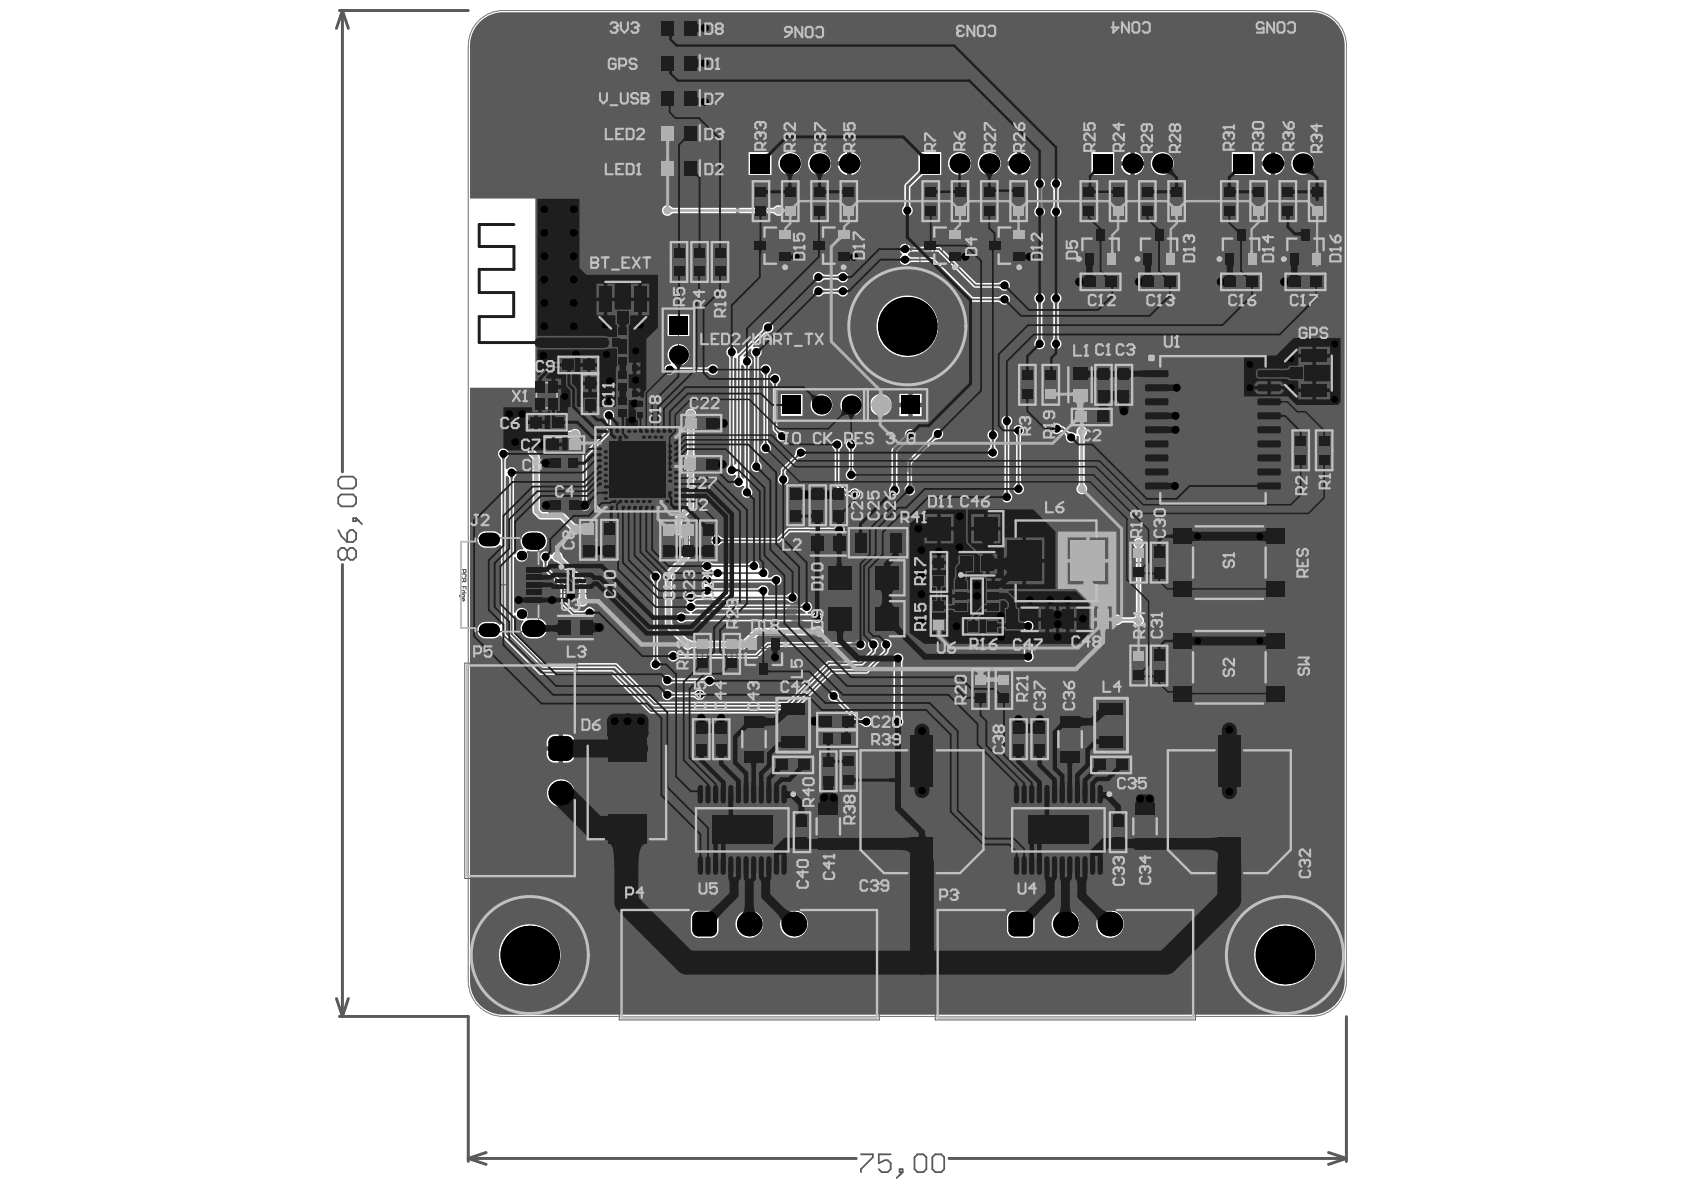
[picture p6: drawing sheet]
<svg xmlns="http://www.w3.org/2000/svg" width="297mm" height="210mm" viewBox="0 0 297 210" stroke-linecap="round" stroke-linejoin="round" font-family="sans-serif">
<g fill="none" stroke="#5a5a5a" stroke-width=".18">
<path d="M116 3.5h7.6v2.9h-7.6zM116 9.7h7.6v2.9h-7.6zM116 15.9h7.6v2.9h-7.6zM116 22.1h7.6v2.9h-7.6zM116 28.3h7.6v2.9h-7.6zM132.3 39.6h8v7.4h-8zM132.8 31.8h2.9v7.4h-2.9zM137.9 31.8h2.9v7.4h-2.9zM142.6 39.6h8v7.4h-8zM143.1 31.8h2.9v7.4h-2.9zM148.3 31.8h2.9v7.4h-2.9zM162.3 39.6h7.9v7.4h-7.9z"/>
<path d="M162.7 31.8h2.9v7.4h-2.9zM167.9 31.8h2.9v7.4h-2.9zM173.1 31.8h2.8v7.4h-2.8zM173.6 39.6h8v7.4h-8zM178.2 31.8h2.9v7.4h-2.9zM190.4 39.6h7.4v7.9h-7.4zM190.6 31.8h2.9v7.4h-2.9zM195.8 31.8h2.9v7.4h-2.9zM200.7 39.6h7.5v7.9h-7.5zM200.9 31.8h2.9v7.4h-2.9zM206.1 31.8h2.9v7.4h-2.9zM215.2 39.6h7.4v7.9h-7.4z"/>
<path d="M215.4 31.8h2.9v7.4h-2.9zM220.6 31.8h2.8v7.4h-2.8zM225.7 31.8h2.9v7.4h-2.9zM226.5 39.6h7.5v7.9h-7.5zM230.9 31.8h2.9v7.4h-2.9zM104.6 59.3h6v2.3h-6zM108.7 56.4h2.3v18.4h-2.3zM108.7 59.7h2.3M116.5 54h6.4v11.9h-6.4zM118.3 42.5h2.9v7.4h-2.9zM118.6 60h2.1M119.7 59v2"/>
<path d="M121.9 42.5h2.9v7.4h-2.9zM125.6 42.5h2.8v7.4h-2.8zM190.3 48.3h7.6v2.9h-7.6zM200.6 48.3h7.7v2.9h-7.7zM215.1 48.3h7.6v2.9h-7.6zM226.4 48.3h7.7v2.9h-7.7zM92.6 73h7.7v2.9h-7.7zM95.7 77h7.7v2.8h-7.7zM98.2 62.9h7.6v2.9h-7.6zM102.6 65.7h2.9v7.6h-2.9zM104.7 75h15.5v15.5h-15.5zM108.7 65.7h2.3"/>
<path d="M108.7 70.2h2.3M108.7 68.8h2.3M108.7 64.3h2.3M108.7 62.4h2.3M108.9 64h4v2h-4zM108.9 68.5h4v2h-4zM109.9 64.5h2v1h-2zM109.9 69h2v1h-2zM110.4 69.5h1M110.4 65h1M110.9 64.5v1M110.9 69v1"/>
<path d="M112 70.2h1.9v4h-1.9zM112.4 72.2h1.1M112.4 71.2h1.1v2h-1.1zM113 71.7v1M119.9 73.2h7.6v2.9h-7.6zM136.3 68.2h27.6v6.4h-27.6zM143.9 71.4h2M144.9 70.4v2.1M152 68.2v6.4M153.5 68.2v6.4M156.9 71.4h2.1M158 70.4v2.1"/>
<path d="M179.8 64.2h2.9v7.4h-2.9zM183.9 64.2h2.9v7.4h-2.9zM188.8 72.1h7.6v2.9h-7.6v-11.6h3.5v8.9h-3.5M193.2 64.1h2.9v7.6h-2.9zM196.8 64.1h2.9v7.6h-2.9zM228 75.7h2.9v7.4h-2.9zM232.1 75.7h2.9v7.4h-2.9zM96.7 80.4h5.6v2.6h-5.6zM96.8 87.8h5.6v2.7h-5.6zM98.5 81.7h2.1M98.6 89.1h2.1M99.5 80.7v2"/>
<path d="M99.6 88.1v2.1M102.3 91.4h2.9v7.6h-2.9zM106 91.4h2.9v7.6h-2.9zM116.5 91.5h2.9v7.6h-2.9zM119.9 80.5h7.6v2.8h-7.6zM120 91.5h2.9v7.6h-2.9zM123.5 91.5h2.9v7.6h-2.9zM138.9 85.3h2.9v7.6h-2.9zM141.7 94.2h8.8v3.5h-8.8zM142.8 85.3h2.9v7.6h-2.9zM146.1 98.6h12.4v6.6h-12.4zM146.5 85.3h2.9v7.6h-2.9z"/>
<path d="M163.6 90h12.3v6.6h-12.3zM164.2 97.2h2.9v7.4h-2.9zM168.5 98h7.7v2.9h-7.7zM177.2 91.4h18.2v15.1h-18.2zM185.2 98.9h2.1M186.3 97.9v2.1M199.4 95.5h2.9v7.5h-2.9zM203 95.4h2.9v7.7h-2.9zM206.6 92.4h20.5v13.6h-20.5zM215.8 99.2h2.1M216.8 98.2v2.1M82 117h19.8v38h-19.8z"/>
<path d="M87.1 103.2h2.1M88.2 102.1v2.1M97.1 108.9h8.8v3.5h-8.8zM97.6 100.2h6.1v4.5h-6.1zM122.5 111.6h2.8v7.4h-2.8zM127.6 111.6h2.9v7.4h-2.9zM131 111.9h7.5v7.9h-7.5zM146.1 105.8h12.4v6.6h-12.4zM164.2 104.9h2.9v7.4h-2.9zM168 101.5h8.7v7.2h-8.7zM169.6 109h7.5v2.9h-7.5zM171.5 117.8h2.9v7.4h-2.9z"/>
<path d="M175.6 117.8h2.9v7.4h-2.9zM199.4 113.7h2.9v7.4h-2.9zM203 113.6h2.9v7.6h-2.9zM206.6 110.9h20.5v13.6h-20.5zM215.8 117.7h2.1M216.8 116.7v2M90.9 136h2M91.9 134.9v2.1M106.4 131.3h8.6v15.3h-8.6zM121.7 137.4h18.4v18h-18.4zM122.3 126.6h2.8v7.6h-2.8zM125.8 126.6h2.9v7.6h-2.9z"/>
<path d="M136.1 133.5h7.6v2.9h-7.6zM143.8 125.7h7.7v2.9h-7.7zM144.7 132.4h2.9v7.4h-2.9zM148.3 132.2h2.9v7.5h-2.9zM151.4 129.3h22.5v27.8h-22.5v-28.3h-7.5v2.9h7.5M177.5 137.4h18.4v18h-18.4zM178.2 126.6h2.9v7.6h-2.9zM181.9 126.6h2.9v7.6h-2.9zM192.2 133.5h7.6v2.9h-7.6zM205.6 129.3h22.5v27.8h-22.5zM140 143h2.9v7.6h-2.9zM161.6 143.2h2.1"/>
<path d="M162.6 142.2v2M195.8 143h2.9v7.6h-2.9zM215.8 143.2h2.1M216.8 142.2v2M109.2 160.1h45.9v19.8h-45.9zM131.1 170h2.1M132.2 169v2M165 160.1h45.9v19.8h-45.9zM186.9 170h2.1M187.9 169v2"/>
</g>
<g fill="none" stroke="#5a5a5a" stroke-width=".21">
<path d="M116.6 3.7h6.3v2.5h-6.3zM116.6 9.9h6.3v2.5h-6.3zM116.6 16.1h6.3v2.5h-6.3zM118.7 17.3h2.1M118.7 11.1h2.1M118.7 4.9h2.1M119.8 3.9v2.1M119.8 10.1v2.1M119.8 16.3v2.1M116.6 22.3h6.3v2.5h-6.3zM116.6 28.5h6.3v2.4h-6.3zM118.7 29.7h2.1"/>
<path d="M118.7 23.5h2.1M119.8 22.5v2M119.8 28.7v2M133.3 35.5h1.9M133.3 33h1.9v5h-1.9zM134.2 34.6v1.8M138.5 33h1.8v5h-1.8zM138.5 35.5h1.8M139.4 34.6v1.8M143.6 35.5h1.9M143.6 33h1.9v5h-1.9zM144.6 34.6v1.8"/>
<path d="M148.8 35.5h1.8M148.8 33h1.8v5h-1.8zM149.7 34.6v1.8M163.2 35.5h1.9M163.2 33h1.9v5h-1.9zM164.2 34.6v1.8M168.4 35.5h1.9M168.4 33h1.9v5h-1.9zM169.3 34.6v1.8M173.6 35.5h1.8M173.6 33h1.8v5h-1.8zM174.5 34.6v1.8"/>
<path d="M178.7 35.5h1.9M178.7 33h1.9v5h-1.9zM179.7 34.6v1.8M191.1 35.5h1.9M191.1 33h1.9v5h-1.9zM192.1 34.6v1.8M196.3 35.5h1.8M196.3 33h1.8v5h-1.8zM197.2 34.6v1.8M201.5 35.5h1.8M201.5 33h1.8v5h-1.8zM202.4 34.6v1.8"/>
<path d="M206.6 35.5h1.9M206.6 33h1.9v5h-1.9zM207.5 34.6v1.8M215.9 35.5h1.9M215.9 33h1.9v5h-1.9zM216.8 34.6v1.8M221.1 35.5h1.8M221.1 33h1.8v5h-1.8zM222 34.6v1.8M226.2 35.5h1.9M226.2 33h1.9v5h-1.9zM227.2 34.6v1.8"/>
<path d="M231.4 35.5h1.9M231.4 33h1.9v5h-1.9zM232.3 34.6v1.8M105.6 59.9h4v1.1h-4zM107.6 59.9v1.1M109.3 59.4h1.1M109.3 57.5h1.1v7.2h-1.1zM109.9 58.9v1M117 54.7h5.3v10.5h-5.3zM118.8 46.2h1.9M118.8 43.7h1.9v5h-1.9zM119.8 45.3v1.8"/>
<path d="M122.5 46.2h1.8M122.5 43.7h1.8v5h-1.8zM123.4 45.3v1.8M126.1 46.2h1.8M126.1 43.7h1.8v5h-1.8zM127 45.3v1.8M134.8 40.1h2.9v6.4h-2.9zM135.3 43.3h2M136.3 42.3v2.1M145.2 40.1h2.9v6.4h-2.9zM145.6 43.3h2.1M146.6 42.3v2.1"/>
<path d="M164.8 40.1h2.9v6.4h-2.9zM165.2 43.3h2.1M166.2 42.3v2.1M176.2 40.1h2.8v6.4h-2.8zM176.6 43.3h2M177.6 42.3v2.1M190.9 42.1h6.4v2.9h-6.4zM191.6 48.8h5v1.8h-5zM193.1 43.5h2.1M193.2 49.7h1.9M194.1 42.5v2.1M194.1 48.8v1.8"/>
<path d="M201.2 42.1h6.4v2.9h-6.4zM202 48.8h4.9v1.8h-4.9zM203.4 43.5h2.1M203.5 49.7h1.9M204.4 42.5v2.1M204.4 48.8v1.8M215.7 42.1h6.4v2.9h-6.4zM216.4 48.8h5v1.8h-5zM217.9 43.5h2M218 49.7h1.8M218.9 42.5v2.1M218.9 48.8v1.8"/>
<path d="M227.1 42.1h6.4v2.9h-6.4zM227.8 48.8h4.9v1.8h-4.9zM229.2 43.5h2.1M229.3 49.7h1.9M230.3 42.5v2.1M230.3 48.8v1.8M94 73.5h4.9v1.9h-4.9zM95.5 74.5h1.9M96.4 73.5v1.9M97.1 77.5h4.9v1.8h-4.9zM98.6 78.4h1.9M99.5 63.4h5v1.9h-5z"/>
<path d="M99.5 77.5v1.8M101.1 64.4h1.8M102 63.4v1.9M103.1 69.5h1.9M103.1 67.1h1.9v4.9h-1.9zM104.1 68.6v1.9M107.1 60.4h1M109.3 71.8h1.1M109.3 67.3h1.1M109.3 62.7h1.1M109.3 65.3h1.1v3.9h-1.1zM109.3 69.8h1.1v4h-1.1z"/>
<path d="M109.3 61.4h1.1M109.3 60.8h1.1M109.9 62.2v1M109.9 66.7v1.1M109.9 71.3v1M121.2 73.7h5v1.9h-5zM122.8 74.6h1.8M123.7 73.7v1.9M137 68.8h26.2v5.3h-26.2zM152.7 68.8v5.3M180.3 67.9h1.8M180.3 65.4h1.8v5h-1.8z"/>
<path d="M181.2 66.9v1.9M184.4 67.9h1.9M184.4 65.4h1.9v5h-1.9zM185.3 66.9v1.9M189.3 64.7h2.4v6.3h-2.4zM189.5 67.9h2M190.1 72.6h5v1.9h-5zM190.5 66.8v2.1M191.6 73.5h1.9M192.6 72.6v1.9M193.7 67.9h1.9M193.7 65.4h1.9v5h-1.9z"/>
<path d="M194.6 66.9v1.9M197.3 67.9h1.9M197.3 65.4h1.9v5h-1.9zM198.3 66.9v1.9M228.5 77h1.9v4.9h-1.9zM228.5 79.4h1.9M229.4 78.5v1.9M232.6 77h1.9v4.9h-1.9zM232.6 79.4h1.9M233.6 78.5v1.9M81.4 95.5h2.4v-.6h11.2v16.5h-11.2v-.6h-2.4zM97.9 80.9h3.3v1.6h-3.3z"/>
<path d="M98 88.3h3.3v1.7h-3.3zM102.8 95.2h1.9M102.8 92.7h1.9v5h-1.9zM103.8 94.3v1.8M106.6 95.2h1.8M106.6 92.7h1.8v5h-1.8zM107.5 94.3v1.8M111.4 82.8h2.1M112.5 81.8v2M117 95.3h1.8M117 92.8h1.8v5h-1.8zM117.9 94.4v1.8"/>
<path d="M120.5 95.3h1.9M120.5 92.8h1.9v5h-1.9zM121.2 81h5v1.8h-5zM121.4 94.4v1.8M122.8 81.9h1.8M123.7 81v1.8M124 95.3h1.9M124 92.8h1.9v5h-1.9zM124.9 94.4v1.8M139.4 89.1h1.9M139.4 86.7h1.9v4.9h-1.9zM140.3 88.2v1.9"/>
<path d="M143 94.7h6.3v2.5h-6.3zM143.3 89.1h1.9M143.3 86.7h1.9v4.9h-1.9zM144.2 88.2v1.9M145.1 95.9h2M146.1 94.9v2.1M147 89.1h1.9M147 86.7h1.9v4.9h-1.9zM147.7 99.2h9.2v5.4h-9.2zM148 88.2v1.9M164.7 98.4h1.9v5h-1.9zM165.1 90.6h9.3v5.3h-9.3z"/>
<path d="M165.6 100v1.8M168.7 93.3h2.1M169.2 98.2h6.3v2.5h-6.3zM169.8 92.2v2.1M171.3 99.4h2.1M172.3 98.4v2.1M179.5 92.1h13.6v13.6h-13.6zM199.9 99.2h1.9M199.9 96.8h1.9v4.9h-1.9zM200.8 98.3v1.9M203.5 99.2h1.9M203.5 96.8h1.9v4.9h-1.9z"/>
<path d="M204.4 98.3v1.9M210.4 93.9h-2.9v1.4h2.9M210.4 92.8h12.8v12.8h-12.8zM223.2 93.9h2.9v1.4h-2.9M82.4 117.4h19v37.1h-19zM98.3 109.4h6.3v2.5h-6.3zM99.3 100.7h2.7v3.5h-2.7zM99.6 102.4h2.1M100.5 110.7h2M100.7 101.4v2.1M101.5 109.7v2M123 115.3h1.8"/>
<path d="M123 112.9h1.8v4.9h-1.8zM123.9 114.4v1.9M128.1 115.3h1.9M128.1 112.9h1.9v4.9h-1.9zM129.1 114.4v1.9M131.5 114.4h6.4v2.9h-6.4zM133.7 115.8h2.1M134.7 114.8v2.1M147.7 106.5h9.2v5.3h-9.2zM151.3 109.1h2M151.3 101.9h2M152.3 100.9v2.1"/>
<path d="M152.3 108.1v2.1M164.7 108.6h1.9M164.7 100.9h1.9M164.7 106.1h1.9v5h-1.9zM165.6 107.7v1.9M170.5 102h3.6v6.2h-3.6zM170.9 109.6h4.9v1.8h-4.9zM171.3 105.1h2.1M172 119h1.9v5h-1.9zM172.3 104.1v2M172.4 110.5h1.9M173.4 109.6v1.8"/>
<path d="M176.2 119h1.8v5h-1.8zM199.9 117.4h1.9M199.9 114.9h1.9v5h-1.9zM200.8 116.5v1.8M203.5 117.4h1.9M203.5 114.9h1.9v5h-1.9zM204.4 116.5v1.8M210.4 103.2h-2.9v1.4h2.9M210.4 112.3h-2.9v1.5h2.9M210.4 111.3h12.8v12.8h-12.8zM223.2 112.3h2.9v1.5h-2.9M223.2 103.2h2.9v1.4h-2.9"/>
<path d="M109.7 139h2M122.8 130.4h1.8M122.8 127.9h1.8v5h-1.8zM123.7 129.5v1.8M126.3 130.4h1.8M126.3 127.9h1.8v5h-1.8zM127.2 129.5v1.8M137.4 134h5v1.9h-5zM139 134.9h1.8M139.9 134v1.9M145.2 136.1h1.8M145.2 133.6h1.8v4.9h-1.8z"/>
<path d="M145.2 126.3h4.9v1.8h-4.9zM145.2 129.4h4.9v1.8h-4.9zM146.1 135.1v1.9M146.7 130.3h1.9M146.7 127.2h1.9M147.7 126.3v1.8M147.7 129.4v1.8M148.8 136h1.8M148.8 133.5h1.8v4.9h-1.8zM149.7 135v1.9M172 121.5h1.9M173 120.6v1.8"/>
<path d="M176.2 121.5h1.8M177.1 120.6v1.8M178.7 130.4h1.9M178.7 127.9h1.9v5h-1.9zM179.7 129.5v1.8M182.5 130.4h1.8M182.5 127.9h1.8v5h-1.8zM183.4 129.5v1.8M193.5 134h5v1.9h-5zM195.1 134.9h1.8M196 134v1.9M210.4 121.6h-2.9v1.5h2.9"/>
<path d="M223.2 121.6h2.9v1.5h-2.9M122.8 141.7h16.3v9.3h-16.3zM129.9 146.4h2.1M130.9 145.3v2.1M140.5 146.8h1.9M140.5 144.3h1.9v5h-1.9zM141.5 145.9v1.8M178.5 141.7h16.3v9.3h-16.3zM185.7 146.4h2M186.7 145.3v2.1M196.3 146.8h1.8M196.3 144.3h1.8v5h-1.8z"/>
<path d="M197.2 145.9v1.8M109.6 160.5h45.1v19h-45.1zM165.4 160.5h45.1v19h-45.1z"/>
</g>
<g fill="#5a5a5a">
<path d="M147.7 99.2h1.2v5.4h-1.2z" fill-rule="evenodd"/>
<path d="M147.7 106.5h1.2v5.3h-1.2z" fill-rule="evenodd"/>
<path d="M165.1 90.6h1.3v5.3h-1.3z" fill-rule="evenodd"/>
</g>
<g fill="none" stroke="#5a5a5a" stroke-width=".21">
<path d="M97.9 80.9h3.3v1.6h-3.3zM98 88.3h3.3v1.7h-3.3zM179.5 92.1h13.6v13.6h-13.6zM82.4 117.4h19v37.1h-19zM152 132.6h21.3v17.1l-4.2 4.1h-13l-4.1-4.1zM206.2 132.6h21.3v17.1l-4.2 4.1h-13l-4.1-4.1zM109.6 160.5h45.1v19h-45.1zM165.4 160.5h45.1v19h-45.1z"/>
<circle cx="137.2" cy="143.6" r="1.03"/>
<circle cx="193" cy="143.6" r="1.03"/>
</g>
<path d="M109.4 64.2h2.9v1.6h-2.9zM109.4 68.7h2.9v1.7h-2.9zM112.1 70.8h1.7v2.9h-1.7z" fill="none" stroke="#5a5a5a" stroke-width=".18"/>
<path d="M90.9 120.5h3.1v1.5l-.6 .6h-1l-.5-.6v-1.5M91.4 123.6l-.5 .5v1l.5 .5h1l.5-.5v-.5l-.5-1h1.6v2M161.6 140.1l-.5-.5v-1.1l.5-.5h2.1l.5 .5v1.1l-.5 .5M163.7 141.1l.5 .5v1.1l-.5 .5h-.6" fill="none" stroke="#5a5a5a" stroke-width=".31"/>
<circle cx="163.1" cy="143.2" r=".16" fill="#5a5a5a"/>
<path d="M161.6 144.2l-.5 .5v1.1l.5 .5h2.1l.5-.5v-1.1l-.5-.5h-.6l-.5 .5v1.6M161.6 141.1l-.5 .5v1.1l.5 .5h.5l.5-.5M162.6 142.7l.5 .5M162.6 142.1v.6M215.8 140.1l-.5-.5v-1.1l.5-.5h2.1l.5 .5v1.1l-.5 .5M217.9 141.1l.5 .5v1.1l-.5 .5h-.5M116.7 170h1.5l.5-.5v-1l-.5-.6h-1.5v3.1M121.8 169.5h-2l1.5-1.6v3.1" fill="none" stroke="#5a5a5a" stroke-width=".31"/>
<circle cx="217.4" cy="143.2" r=".16" fill="#5a5a5a"/>
<path d="M215.8 141.1l-.5 .5v1.1l.5 .5h.5l.5-.5M216.8 142.7l.6 .5M216.8 142.1v.6M217.9 144.2l.5 .5v1.1l-.5 .5h-.5l-2.1-2.1v2.1M172.4 170h1.6l.5-.5v-1l-.5-.6h-1.6v3.1M175.5 168.5l.6-.6h1l.5 .6v.5" fill="none" stroke="#5a5a5a" stroke-width=".31"/>
<path d="M99 81.4l-.1-.2h-.4l-.2 .2v.6l.2 .2h.4l.1-.2M99.1 88.8l-.1-.2h-.4l-.2 .2v.7l.2 .1h.4l.1-.1M100.1 81.2h-.7v.5l.3-.2 .4 .2v.3l-.2 .2h-.4l-.1-.2M100.2 89.1h-.7l.5-.5v1" fill="none" stroke="#5a5a5a" stroke-width=".18"/>
<circle cx="177.6" cy="169" r=".16" fill="#5a5a5a"/>
<g fill="none" stroke="#5a5a5a" stroke-width=".31">
<path d="M59.7 87.7l.5-.5h2.1l.5 .5v1.1l-.5 .5h-2.1l-.5-.5zM59.7 93.5l.5 1.1 1 1M60.2 84.1h2.1l.5 .5v1l-.5 .6h-2.1l-.5-.6v-1zM61.2 97.2l-.5-.6h-.5l-.5 .6v1l.5 .5h.5l.5-.5M61.2 97.2l.6-.6h.5l.5 .6v1l-.5 .5h-.5l-.6-.5M61.2 94l.6-.5h.5l.5 .5v1.1l-.5 .5h-1.1zM61.2 97.2v1M62.3 91.4h.5v.5h-.5zM62.8 91.4l1.1 1.1M170.8 96.9v3.1h2.1M173.9 98.4h1.5l.6 .5v.5l-.6 .6h-1l-.5-.6zM176 96.9l-1.1 .5-1 1"/>
<path d="M176.6 169.5h.5M177.1 169.5l.5 .5v.5l-.5 .5h-1l-.6-.5M177.6 169l-.5 .5M151.9 203.6h2.1v.5l-2.1 2.1v.5M157.1 203.6h-2.1v1.6l1.1-.5h.5l.5 .5v1l-.5 .5h-1.1l-.5-.5M158.7 206.2h.5v.5h-.5zM159.2 206.7l-1 1.1M161.3 204.1l.5-.5h1.1l.5 .5v2.1l-.5 .5h-1.1l-.5-.5zM165 203.6h1l.5 .5v2.1l-.5 .5h-1l-.5-.5v-2.1z"/>
</g>
<g fill="none" stroke="#5a5a5a" stroke-width=".21">
<path d="M94.7 67.6h3.5v4.3h-3.5zM105.2 75.6h14.5v14.4h-14.5zM82.6 95.5v15.3"/>
<circle cx="107.3" cy="87.9" r=".77"/>
</g>
<g fill="none" stroke="#5a5a5a" stroke-width=".18">
<path d="M96.2 69.5h.1M96.2 69.8l.6 .4M96.2 69.5h.6M96.2 69.5l.1 .1M96.8 69.8l-.6 .4M96.8 69.4v.2M112.1 82.7l.7 .1-.1 .4h-.6M112.8 82.1v.4l-.6-.4-.1 .1 .1 .3M81.1 104.9l.1 .4h.7M81.4 100.5h.8l-.1 .5h-.3v-.5M81.4 102.1h.8v.4l-.2 .1-.2-.2-.2 .2h-.2zM81.4 104v-.5h.8v.5"/>
<path d="M81.4 104.6h.8M81.5 104.6a.27 .27 0 0 1-.1-.4 .27 .27 0 0 1 .4 0 .27 .27 0 0 1 0 .4M81.5 105.3a.27 .27 0 0 1-.1-.4 .27 .27 0 0 1 .4 0 .27 .27 0 0 1 0 .4M81.6 101.8a.31 .31 0 0 1-.2-.3 .31 .31 0 0 1 .3-.3h.2a.31 .31 0 0 1 .3 .3 .31 .31 0 0 1-.2 .3M81.7 105.5l-.3 .2 .1 .3M81.7 105.5a.24 .24 0 0 1 .2 .3 .24 .24 0 0 1-.2 .2zM81.8 102.1v.3M81.8 103.5v.3"/>
</g>
<g fill="none" stroke="#5a5a5a" stroke-width=".52">
<path d="M59.9 1.9h22.7M60.4 1.9l1 3.1M60.4 1.9v81.3M60.4 1.9l-1.1 3.1M60.4 99.6v79.7M59.3 176.1l1.1 3.2M59.9 179.3h22.7v25.6M61.4 176.1l-1 3.2M237.5 179.3v25.6M82.6 204.3l3.1 1.1M82.6 204.3h68.4M85.7 203.3l-3.1 1"/>
<path d="M167.4 204.3h70.1M234.3 203.3l3.2 1M237.5 204.3l-3.2 1.1"/>
</g>
<path d="M84.4 3.7a6.2 6.2 0 0 1 4.4-1.8h142.5a6.2 6.2 0 0 1 6.2 6.1v165.1a6.2 6.2 0 0 1-6.2 6.2h-142.5a6.2 6.2 0 0 1-6.2-6.2v-165.1a6.2 6.2 0 0 1 1.8-4.3z" fill="none" stroke="#787878" stroke-width=".18"/>
<path d="M130.1 32.8v7.2h53.7v-7.2M191 32.8v7.2h43.4v-7.2" fill="none" stroke="#8c8c8c" stroke-width=".62"/>
<path d="M93.4 138.1v3.7M92.8 141.8h1.2" fill="none" stroke="#8c8c8c" stroke-width=".79"/>
<circle cx="93.4" cy="138.1" r=".39" fill="#8c8c8c"/>
<path d="M84.8 138.1v2.5l1.3 1.2 1.2-1.2v-2.5M91 138.7l-.7-.6h-1.2l-.6 .6v.6l2.5 2.5h-2.5M93.4 138.1l.6 .6M186.7 171.6v-2.4l1.2-1.3 1.3 1.3v2.4M186.7 169.8h2.5" fill="none" stroke="#8c8c8c" stroke-width=".79"/>
<g fill="none" stroke="#8c8c8c" stroke-width=".37">
<path d="M218.7 34.2l-.3-.4h-.7l-.4 .4v.3M223.6 34.2l.4-.4h.7l.3 .4v1.3l-.3 .4h-.7l-.4-.4v-.7h.7M229.9 34.8h1.4l-1.1-1v2.1M150.9 43.5l-.7 .6M151.6 43.5h-1.1l-.3-.4v-.7l.3-.3h1.1v2M152.3 42.1h1.4v2h-1.4M153 43.1h.7M154.4 42.4l.3-.3h1.1v2h-1.1l-.3-.3zM156.5 42.4l.3-.3h.7l.4 .3v1.4l-.4 .3h-.7l-.3-.3zM158.6 42.4l.3-.3h.7l.4 .3v1.4l-.4 .3h-.7l-.3-.3M160.7 42.1v2l1.4-2v2M162.8 42.1h1.4v2h-1.4"/>
<path d="M163.5 43.1h.7"/>
</g>
<circle cx="217.3" cy="34.5" r=".18" fill="#8c8c8c"/>
<path d="M217.3 34.5l.4 .3M217.7 34.8h.3M217.7 34.8l-.4 .4v.3l.4 .4h.7l.3-.4" fill="none" stroke="#8c8c8c" stroke-width=".37"/>
<path d="M84.8 131l.6-.6h1.8v3.7h-1.8l-.6-.7zM88.5 130.4v3.7l2.4-3.7v3.7M92.1 131l.6-.6h1.3l.6 .6v2.4l-.6 .7h-1.3l-.6-.7v-1.2h1.3M133.1 168.1v3.7h-1.8l-.7-.7v-.6l.7-.6h1.8" fill="none" stroke="#8c8c8c" stroke-width=".79"/>
<circle cx="133.1" cy="169.9" r=".39" fill="#8c8c8c"/>
<path d="M133.1 168.1h-1.8l-.7 .6v.6l.7 .6h1.8" fill="none" stroke="#8c8c8c" stroke-width=".79"/>
<path d="M146.6 33.8v2.1h-1.1l-.3-.4v-.3l.3-.4h1.1M149.4 34.2l.3-.4h.7l.4 .4v1.3l-.4 .4h-.7l-.3-.4v-.7h.7" fill="none" stroke="#8c8c8c" stroke-width=".37"/>
<circle cx="146.6" cy="34.8" r=".18" fill="#8c8c8c"/>
<path d="M137.5 35.9h.7M137.8 33.8v2.1M141 34.8h1.4M141 35.9v-1.4l.7-.7 .7 .7v1.4M146.6 33.8h-1.1l-.3 .4v.3l.3 .3h1.1" fill="none" stroke="#8c8c8c" stroke-width=".37"/>
<circle cx="137.8" cy="33.8" r=".18" fill="#8c8c8c"/>
<path d="M132.9 33.8v1.4l.7 .7 .7-.7v-1.4M136.4 34.2l-.3-.4h-.7l-.4 .4v.3l1.4 1.4h-1.4M137.8 33.8l.4 .4M193.7 35.9h.7M194.1 33.8v2.1M199.3 34.2l.4-.4h.7l.3 .4v1.3l-.3 .4h-.7l-.4-.4v-.7h.7M207 34.2l-.3-.4h-.7l-.4 .4v.3l1.4 1.4h-1.4" fill="none" stroke="#8c8c8c" stroke-width=".37"/>
<circle cx="194.1" cy="33.8" r=".18" fill="#8c8c8c"/>
<g fill="none" stroke="#8c8c8c" stroke-width=".37">
<path d="M194.1 33.8l.3 .4M203.1 43.1h1.4M203.1 42.1v2M204.5 42.1v2M205.2 42.4l.3-.3h.7l.4 .3v1.4l-.4 .3h-.7l-.3-.3M207.3 42.1h1.4M208 42.1v2M209.7 42.1h.7M209.7 44.1h.7M210.1 42.1v2M211.1 42.1v2l.7-.6 .7 .6v-2M213.2 42.4l.4-.3h.7l.3 .3v.4l-.3 .3h-.7l-.4 .4v.3l.4 .3h.7l.3-.3"/>
<path d="M218.8 43.5h-1l-.4-.4v-.7l.4-.3h1v2M219.5 42.4l.4-.3h.7l.3 .3v1.4l-.3 .3h-.7l-.4-.3zM221.6 42.1h1.4M222.3 42.1v2M223.7 42.4l.4-.3h.7l.3 .3v.4l-.3 .3h-.7l-.4 .4v.3l.4 .3h.7l.3-.3"/>
</g>
<path d="M233.1 141.4v.7M233.1 143.5h.4v.3h-.4zM233.1 144.5v1.4l1.4-1.4h.4l.3 .4v.7l-.3 .3M233.1 141.7h2.1M235.2 146.6h-1.4l-.7 .7 .7 .7h1.4" fill="none" stroke="#8c8c8c" stroke-width=".52"/>
<circle cx="235.2" cy="141.7" r=".26" fill="#8c8c8c"/>
<path d="M233.1 133.4v.7M233.1 133.7h2.1M235.2 141.7l-.3 .4" fill="none" stroke="#8c8c8c" stroke-width=".52"/>
<circle cx="235.2" cy="133.7" r=".26" fill="#8c8c8c"/>
<g fill="none" stroke="#8c8c8c" stroke-width=".52">
<path d="M229.3 136.5l.4-.4h.7l.3 .4v.7l-.3 .3h-.7l-.4-.3zM229.3 138.6l.4-.4h.7l.3 .4v.7l-.3 .3h-.7l-.4-.3zM229.3 134.1l.4 .3-.4 .4v.3l.4 .3h.3l.4-.3 .3 .3h.4l.3-.3v-.3l-.3-.4h-.4M233.1 120.4v1.4l1.4-1.4h.4l.3 .4v.7l-.3 .3M233.1 122.5v1.4l1.4-1.4h.4l.3 .4v.7l-.3 .3M233.1 125l.4-.4h1.4l.3 .4v.7l-.3 .3h-1.4l-.4-.3zM233.1 126.7v1.4l1.4-1.4h.4l.3 .4v.7l-.3 .3M233.1 130.9v1.4l1.4-1.4h.4l.3 .4v.7l-.3 .3M234.2 128.8v1.4M235.2 133.7l-.3 .4M229.3 148h2.1M229.3 146.6l1.1 1.1"/>
<path d="M229.3 140.3h1.1l.3 .4v.7l-.3 .3M229.3 141.7h2.1M230 142.4v1.1l-.3 .3-.4-.3v-1.1h1.1l.3 .4v.7M230.7 144.5h-1l-.4 .4 .4 .3-.4 .4 .4 .3h1M231.4 146.6l-1.4 1.4"/>
</g>
<circle cx="230.7" cy="134.4" r=".26" fill="#8c8c8c"/>
<path d="M229.3 132.7h2.1M229.3 128.5v.7M229.3 128.8h1.4v.4M229.7 134.4h.3M230 134.4l.4 .4M230.4 134.1l-.4 .3M230.4 134.8v.3M230.7 134.4l-.3 .4M230.7 129.9h-1l-.4 .3 .4 .4-.4 .3 .4 .4h1M231.4 132v1.4" fill="none" stroke="#8c8c8c" stroke-width=".52"/>
<circle cx="231.4" cy="128.8" r=".26" fill="#8c8c8c"/>
<path d="M229.3 119.4h1.4M230.7 118.3v.4l-.7 .7M229.3 120.4v.7l.4 .4h.7l.3-.4v-.7l-.3-.3h-.4v1.4M229.3 123.9v1.4l1.4-1.4v1.4M229.3 126v1.4l1.4-1.4v1.4M229.3 122.5l.4 .4h1.4M230.7 122.5v.7" fill="none" stroke="#8c8c8c" stroke-width=".52"/>
<path d="M176.5 33.8v2.1h-1l-.4-.4v-.3l.4-.4h1M179.3 34.2l.3-.4h.7l.4 .4v1.3l-.4 .4h-.7l-.3-.4v-.7h.7" fill="none" stroke="#8c8c8c" stroke-width=".37"/>
<circle cx="176.5" cy="34.8" r=".18" fill="#8c8c8c"/>
<path d="M167.4 35.9h.7M167.8 33.8v2.1M170.9 34.8h1.4M170.9 35.9v-1.4l.7-.7 .7 .7v1.4M176.5 33.8h-1l-.4 .4v.3l.4 .3h1" fill="none" stroke="#8c8c8c" stroke-width=".37"/>
<circle cx="167.8" cy="33.8" r=".18" fill="#8c8c8c"/>
<path d="M162.9 33.8v1.4l.7 .7 .7-.7v-1.4M166.4 34.2l-.4-.4h-.7l-.3 .4v.3l1.4 1.4h-1.4M167.8 33.8l.3 .4" fill="none" stroke="#8c8c8c" stroke-width=".37"/>
<path d="M158.9 77.2l-.8 .9a.8 .8 0 0 0-.6 .7 .8 .8 0 0 0 .4 .8l1.3 1.4a.93 .93 0 0 0 0 1.4l2.2 2.1-22.5 22.8a.71 .71 0 0 0-.3 1.1l8.7 8.7a.7 .7 0 0 0 .6 .3 .7 .7 0 0 0 .7-.4l1-.8 4-4.3 1.5 .8 .6 .2 1.9-1.2a2.06 2.06 0 0 1 1.8 .9l.2 .2a1.4 1.4 0 0 0 1.9 .5l2.5-1.1 .2-2.4a1.76 1.76 0 0 1 1.8-1 1.56 1.56 0 0 0 1.8-1.3l.5-2a.85 .85 0 0 0-.4-1.1l-1.5-1.2a1.28 1.28 0 0 1 .1-1.6l.4-.7a1.14 1.14 0 0 0-.1-1.7l-.2-.4 9.3-9.4 1.6-1.7v-.2a3.5 3.5 0 0 0-1.4-1.6l-7.6-7.5a.78 .78 0 0 0-1.3 .2l-1.8 1.8-2-2a.85 .85 0 0 0-1.4 0l-1.6-1.5a.66 .66 0 0 0-1.1 .1zM159.2 78.9l.7-.6 1.2 1.2a1.1 1.1 0 0 0 1.2 .6l.5-.3 1.5 1.7-1.9 1.9a5.8 5.8 0 0 1-1.8-1.7 .95 .95 0 0 0 .3-1 .95 .95 0 0 0-.7-.7zM164.9 82.8l3.1-3 7.8 7.7-10.2 10.3a2.76 2.76 0 0 0-1.6-1.1 .69 .69 0 0 0-.6 .6 .69 .69 0 0 0 .3 .7l1.1 1 .6 .8 .3 .3-.1 .4a3.1 3.1 0 0 0-.8 1.9 2.45 2.45 0 0 0 .9 2l1.2 1-.6 2-1.2 .1a1.3 1.3 0 0 0-1.2 .6l-.1 .1a2.62 2.62 0 0 0-1 2.7l-.1 .5-1.9 .6-.2-.2a3.8 3.8 0 0 0-1.6-1.4h-.4a2.59 2.59 0 0 0-2.5 .6l-.6 .4a8.6 8.6 0 0 1-3.1-2.6 .63 .63 0 0 0-.7 .2 .63 .63 0 0 0 0 .8l.9 1.2-4.7 4.7-7.8-7.7z" fill="#8c8c8c"/>
<path d="M89.8 83.8h.9l-.3 .6h-.3z" fill="#5a5a5a"/>
<g fill="#b0b0b0">
<path d="M100.5 93l.5-.6 .4 .3-.6 .6z"/>
<path d="M100.5 76.2l.5-.1v1l-.5-.1z"/>
</g>
<path d="M102.9 108l.5-.3 .2 .9-.6-.3z" fill="#5a5a5a"/>
<path d="M102.3 105.1h.8l.1 .5h-.9z" fill="#b0b0b0"/>
<g fill="#5a5a5a">
<path d="M103 88.1h.3l.3 .5h-.9z"/>
<path d="M115.5 116.1h.3l.3 .6h-.9z"/>
<path d="M115.2 102.2h.9l-.3 .6h-.3z"/>
</g>
<g fill="#b0b0b0">
<path d="M121.8 113.2l.5 .1v.8l-.5 .1z"/>
<path d="M120.4 113.3l.5-.6 .4 .3-.7 .7z"/>
</g>
<path d="M120.7 108.5h.5v.8l-.5 .1z" fill="#5a5a5a"/>
<g fill="#b0b0b0">
<path d="M119.3 92.4h.8v.5h-.9z"/>
<path d="M119.7 94.1l.7-.7 .2 .4-.5 .6z"/>
<path d="M121.3 81.2h1l-.1 .5h-.8z"/>
<path d="M121.4 79.7l.8 .1 .1 .5-.9-.1z"/>
</g>
<g fill="#5a5a5a">
<path d="M125.2 103.7l.6 .3v.3l-.6 .4z"/>
<path d="M125.2 99.4l.6 .3v.3l-.6 .3z"/>
<path d="M125.2 101.9l.6 .3v.3l-.6 .3z"/>
</g>
<path d="M130 113.3l.4-.1v1l-.4-.1z" fill="#b0b0b0"/>
<g fill="#5a5a5a">
<path d="M127.1 100.6l.6 .3v.4l-.6 .3z"/>
<path d="M126.9 94.8l.6 .4v.3l-.6 .3z"/>
<path d="M130.1 83.9h.4l.3 .6h-1z"/>
<path d="M128.6 62.6h.9l-.3 .6h-.3z"/>
</g>
<path d="M131.2 113l.4-.2 .3 .8-.3 .3z" fill="#b0b0b0"/>
<g fill="#5a5a5a">
<path d="M133.6 104l.6-.3v1l-.6-.4z"/>
<path d="M133.6 100.9l.6-.3v1l-.6-.3z"/>
<path d="M131.9 99.7l.6-.3v.9l-.6-.3z"/>
<path d="M131.6 85.8h.3l.3 .6h-.9z"/>
<path d="M133.2 81.2h.4l.3 .6h-1z"/>
<path d="M132.9 62.6h1l-.3 .6h-.4z"/>
<path d="M131.3 64.2h.9l-.3 .6h-.3z"/>
<path d="M135.8 102.2l.6-.3v.9l-.6-.3z"/>
<path d="M138 83.5h.3l.3 .6h-.9z"/>
<path d="M137.1 76.3l.2-.2 .6 .2-.6 .6z"/>
<path d="M136.2 67.3h1l-.3 .6h-.3z"/>
</g>
<path d="M136.3 36.9l.5-.2v.9l-.5-.3z" fill="#b0b0b0"/>
<g fill="#5a5a5a">
<path d="M140.6 79.8l.6 .7-.6 .2-.2-.2z"/>
<path d="M147 93.3l.6-.3v.9l-.6-.3z"/>
<path d="M144.8 50.9l.6 .3v.3l-.6 .3z"/>
<path d="M150.7 113.5l.6-.3v1l-.6-.4z"/>
<path d="M149.7 86.9l.6-.3v.9l-.6-.3z"/>
<path d="M150 82.7h.3l.3 .6h-.9z"/>
<path d="M149.7 78.9h.9l-.3 .6h-.3z"/>
<path d="M147.6 51.2l.6-.3v.9l-.6-.3z"/>
<path d="M153.6 114.2h.9l-.3 .6h-.3z"/>
<path d="M157.5 85.4h.5l.3 .6h-1z"/>
<path d="M162.3 29.8l.7 .8h-.3l-.4 .4-.4-.4 .4-.5z"/>
<path d="M164.7 76.5l.7 .7-.6 .2-.3-.2z"/>
<path d="M175 78.8h.3l.3 .6h-1z"/>
<path d="M174.6 77.2h1l-.3 .6h-.3z"/>
<path d="M176.1 50.2l.6-.3v.9l-.6-.3z"/>
<path d="M177.4 86.6h.4l.3 .6h-1z"/>
<path d="M179.5 85.2h.3l.3 .6h-.9z"/>
<path d="M179.2 76.4h.9l-.3 .6h-.3z"/>
<path d="M177.1 74.8h1l-.3 .5h-.4z"/>
<path d="M183.2 59.6h.4l.3 .6h-1z"/>
<path d="M182.9 53.1h1l-.3 .6h-.4z"/>
<path d="M183.2 36.3h.4l.3 .6h-1z"/>
<path d="M182.9 32.9h1l-.3 .5h-.4z"/>
<path d="M188.3 76.3l.7 .2-.7 .7-.2-.7z"/>
<path d="M186.9 75.2l.5 .3v.3l-.5 .2z"/>
<path d="M186.1 59.6h.4l.3 .6h-1z"/>
<path d="M185.8 53.1h1l-.3 .6h-.4z"/>
<path d="M186.1 36.3h.4l.3 .6h-1z"/>
<path d="M185.8 32.9h1l-.3 .5h-.4z"/>
</g>
<g fill="#b0b0b0">
<path d="M190.6 85.2h.5l.2 .6h-1z"/>
<path d="M190.3 76.6h1l-.2 .6h-.5z"/>
<path d="M199.8 109.1l.6-.2-.1 .9-.5-.2z"/>
</g>
<path d="M95.8 98.7h.9l-.3 .6h-.3z" fill="#5a5a5a"/>
<path d="M98.3 98.9l.7-.7 .3 .4-.6 .6z" fill="#b0b0b0"/>
<g fill="#5a5a5a">
<path d="M106.9 73.7h1l-.4 .6h-.3z"/>
<path d="M119.2 115.3l.6 .3v.3l-.6 .3z"/>
</g>
<path d="M121.4 73.5h.9l-.1 .5h-.8z" fill="#b0b0b0"/>
<g fill="#5a5a5a">
<path d="M118.6 64.7l.6 .4v.2l-.6 .4z"/>
<path d="M124.1 119.9l.6-.3v1l-.6-.4z"/>
<path d="M124.7 65.1l.6-.4v1l-.6-.4z"/>
<path d="M128.9 81.9h.3l.3 .6h-.9z"/>
<path d="M141.2 106.9l.6-.3v1l-.6-.4z"/>
<path d="M144.8 48.4l.6 .3v.4l-.6 .3z"/>
<path d="M147.6 48.7l.6-.3v1l-.6-.3z"/>
<path d="M176.1 52.7l.6-.4v1l-.6-.3z"/>
<path d="M129.5 63.1h.1l.3 .1v18.6l-.3 .2-.1-.2z"/>
<path d="M88.3 80.5h1l-.3 .6h-.4z"/>
<path d="M122.3 122.4l.6-.3v.9l-.6-.3z"/>
<path d="M118.2 122.1l.6 .3v.3l-.6 .3z"/>
<path d="M122.3 104.9l.6 .4v.3l-.6 .3z"/>
</g>
<path d="M118.2 36.7l.6 .2v.4l-.6 .3z" fill="#b0b0b0"/>
<g fill="#5a5a5a">
<path d="M147 123.4l.7-.6 .2 .6-.2 .2z"/>
<path d="M143.2 108.5h.5v.9l-.5-.1z"/>
<path d="M138.7 105.3l.6-.4v1l-.6-.3z"/>
<path d="M147.2 78.9h.9l-.3 .6h-.3z"/>
<path d="M134.6 65.7h.9l-.3 .6h-.3z"/>
<path d="M134.8 57.8l.7 .6-.7 .2-.2-.2z"/>
<path d="M151.7 127.1l.6-.3v1l-.6-.3z"/>
<path d="M155.9 114.2h.9l-.3 .6h-.3z"/>
<path d="M160.3 85.4h.3l.3 .6h-.9z"/>
<path d="M159.9 76.7l.7 .6-.6 .3-.4-.4z"/>
<path d="M160.1 45.3l.6 .3v.4l-.6 .3z"/>
<path d="M160.1 43.5l.6 .3v.3l-.6 .3z"/>
</g>
<path d="M197.5 108.9l.6 .2v.5l-.6 .2z" fill="#b0b0b0"/>
<g fill="#5a5a5a">
<path d="M118.3 119.6l.5 .3-.1 .3-.6 .3z"/>
<path d="M122.3 106.6l.6 .3v.3l-.6 .4z"/>
</g>
<path d="M143.4 111l.5-.1v1l-.5-.1z" fill="#b0b0b0"/>
<g fill="#5a5a5a">
<path d="M134.9 77.9h.3l.3 .6h-.9z"/>
<path d="M159.8 36.1h.5l.2 .5h-.9z"/>
<path d="M130.7 64.4l.3-.1 .3 .6v19.5h-.2l-.4-.5z"/>
<path d="M122 108l1-.5h18.2l.9 .5v.3h-20.1z"/>
<path d="M84.6 3.9a5.8 5.8 0 0 1 4.2-1.7h142.2a5.9 5.9 0 0 1 6.2 5.8v165.1a5.8 5.8 0 0 1-5.9 5.9h-142.5a5.8 5.8 0 0 1-5.9-5.9v-104.7h11.5v-33.4h-11.5v-27a5.8 5.8 0 0 1 1.7-4.1zM180.1 26.8v1.6h1.7a2.01 2.01 0 0 0-1.7-1.6zM200.2 26.8v1.6h1.6a2.01 2.01 0 0 0-1.6-1.6zM224.9 26.8v1.6h1.7a2.01 2.01 0 0 0-1.7-1.6zM150.2 26.8v1.6h1.6a2.01 2.01 0 0 0-1.6-1.6zM148.3 27.4l-.3 .4-.2 .6h1.6v-1.6l-.6 .2zM223.1 27.4l-.4 .4-.2 .6h1.6v-1.6l-.6 .2zM198.3 27.4l-.3 .4-.3 .6h1.7v-1.6l-.7 .2zM178.3 27.4l-.4 .4-.2 .6h1.7v-1.6l-.7 .2zM217.3 26.8v4.1h4v-4.1zM192.5 26.8v4.1h4v-4.1zM132 26.8v4.1h4.1v-4.1zM162 26.8v3.2l-2.4 2.6-.1 3.7a1 1 0 0 0-.2 1.5 1 1 0 0 0 1.5-.1 1 1 0 0 0-.2-1.4v-3.3l2.2-2.1h3.2v-4.1zM227.8 28.8a2.03 2.03 0 0 0 4 0 2.03 2.03 0 0 0-4 0zM203 28.8a2.03 2.03 0 0 0 4 0 2.03 2.03 0 0 0-4 0zM172.5 28.8a2.03 2.03 0 0 0 4 0 2.03 2.03 0 0 0-4 0zM167.2 28.8a2.05 2.05 0 0 0 4.1 0 2.05 2.05 0 0 0-4.1 0zM142.5 28.8a2.05 2.05 0 0 0 4.1 0 2.05 2.05 0 0 0-4.1 0zM137.3 28.8a2.03 2.03 0 0 0 4 0 2.03 2.03 0 0 0-4 0zM147.8 29.2a2.01 2.01 0 0 0 1.6 1.7v-1.7zM222.5 29.2a2.01 2.01 0 0 0 1.6 1.7v-1.7zM197.7 29.2a2.01 2.01 0 0 0 1.7 1.7v-1.7zM180.1 29.2v1.7a2.01 2.01 0 0 0 1.7-1.7zM177.7 29.2a2.01 2.01 0 0 0 1.7 1.7v-1.7zM200.2 29.2v1.7a2.01 2.01 0 0 0 1.6-1.7zM224.9 29.2v1.7a2.01 2.01 0 0 0 1.7-1.7zM150.2 29.2v1.7a2.01 2.01 0 0 0 1.6-1.7zM117 36.5a.99 .99 0 0 0 .2 1.4 .99 .99 0 0 0 1.4-.2h17.8a1 1 0 0 0 1.5 .2 1 1 0 0 0 0-1.5 1 1 0 0 0-1.5 .2h-17.8a1.23 1.23 0 0 0-1.6-.1zM185.6 31.7a1.24 1.24 0 0 0 .1 1.5v3.3a1 1 0 0 0-.2 1.5 1 1 0 0 0 1.5 0 1 1 0 0 0-.2-1.5v-3.3a1.22 1.22 0 0 0 .2-1.5 .96 .96 0 0 0-1.4 0zM182.7 31.7a1.24 1.24 0 0 0 .1 1.5v3.3a1 1 0 0 0-.2 1.5 1 1 0 0 0 1.5 0 1 1 0 0 0-.2-1.5v-3.3a1.22 1.22 0 0 0 .2-1.5 .96 .96 0 0 0-1.4 0zM143.7 48.2a.99 .99 0 0 0 .1 1.5 .99 .99 0 0 0 1.4-.3h2.6a1.29 1.29 0 0 0 1.6 .2 .99 .99 0 0 0-.2-1.5 .99 .99 0 0 0-1.4 .3h-2.5a1.29 1.29 0 0 0-1.6-.2zM143.7 50.7a.99 .99 0 0 0 .1 1.4 .99 .99 0 0 0 1.4-.2h2.6a1.29 1.29 0 0 0 1.6 .2 .99 .99 0 0 0-.2-1.5 .99 .99 0 0 0-1.4 .3h-2.5a1.29 1.29 0 0 0-1.6-.2zM159 43.3a.94 .94 0 0 0 .1 1.4v.3a.98 .98 0 0 0 0 1.5 .98 .98 0 0 0 1.5-.2l3.6-.1 7 7 5.1 .1a1.3 1.3 0 0 0 1.6 .2 .99 .99 0 0 0-.2-1.4 .99 .99 0 0 0-1.4 .2l-4.7 .1-6.9-6.9-.3-.1h-3.7l-.5-.4v-.3l.5-.3h4.7l6.5 6.3 4.4 .1a1.29 1.29 0 0 0 1.6 .2 .99 .99 0 0 0-.2-1.4 .99 .99 0 0 0-1.4 .2l-4.1 .1-6.4-6.4h-5.2a1.29 1.29 0 0 0-1.6-.2zM117.8 55.5v3.8h3.8v-3.8zM185.6 51.9a1.24 1.24 0 0 0 .1 1.6v6.3a1 1 0 0 0-.2 1.5 1 1 0 0 0 1.5 0 1 1 0 0 0-.2-1.5v-6.3a1.22 1.22 0 0 0 .2-1.6 .96 .96 0 0 0-1.4 0zM182.7 51.9a1.24 1.24 0 0 0 .1 1.6v6.3a1 1 0 0 0-.2 1.5 1 1 0 0 0 1.5 0 1 1 0 0 0-.2-1.5v-6.3a1.22 1.22 0 0 0 .2-1.6 .96 .96 0 0 0-1.4 0zM128.4 61.4a1.29 1.29 0 0 0 .2 1.6v19a1.29 1.29 0 0 0-.2 1.6 .92 .92 0 0 0 1.2 .1l.3 .1-.1 .3a1.28 1.28 0 0 0-.2 1.6 .96 .96 0 0 0 1.4 0h.2a.29 .29 0 0 1-.1 .5 .96 .96 0 0 0 .1 1.4 .96 .96 0 0 0 1.4-.3 .96 .96 0 0 0-.3-1.3l-.1-21.3a1.29 1.29 0 0 0 .2-1.6 .92 .92 0 0 0-1.1-.2l-.2-.2 1.3-1.2 .2 .1a1.35 1.35 0 0 0 .3 1.4v18.4a1.29 1.29 0 0 0-.2 1.6 .99 .99 0 0 0 1.5-.1 .99 .99 0 0 0-.3-1.5v-18.4a1.29 1.29 0 0 0 .2-1.6 .92 .92 0 0 0-1.2-.1l-.1-.2 2.4-2.3a1.29 1.29 0 0 0 1.2-1 .99 .99 0 0 0-1.1-1 .99 .99 0 0 0-.8 1.2l-4.3 4.4-.2-.1a.95 .95 0 0 0-.5-1.1 .95 .95 0 0 0-1.1 .2zM154.6 57.6a5.5 5.5 0 0 0 10.9 0 5.5 5.5 0 0 0-10.9 0zM118.3 61.2a1.91 1.91 0 0 0 .1 2.8l-.1 .3a.97 .97 0 0 0-.9 1.4 .97 .97 0 0 0 1.7 0h5.7a1.29 1.29 0 0 0 1.6 .2 1 1 0 0 0-.1-1.5 1 1 0 0 0-1.5 .3l-4.9 .1 .1-.3a1.92 1.92 0 0 0 1.4-2.8 1.92 1.92 0 0 0-3.1-.5zM161 69.5v1.5h1.6v-1.5zM158.6 69.5v1.5h1.6v-1.5zM137.7 69.5v3.8h3.9v-3.8zM153.4 71.4a1.95 1.95 0 0 0 3.9 0 1.95 1.95 0 0 0-3.9 0zM148.2 71.4a1.95 1.95 0 0 0 3.9 0 1.95 1.95 0 0 0-3.9 0zM143 71.4a1.93 1.93 0 0 0 3.8 0 1.93 1.93 0 0 0-3.8 0zM161 71.8v1.6h1.6v-1.6zM158.6 71.8v1.6h1.6v-1.6zM93.3 77.5l-.2 .5v1.8l.2 .5 .6 .6v9.3a2.29 2.29 0 0 0 1.2 1.4l3.7 .1 1.7 1.7a.98 .98 0 0 0 1 .9 .98 .98 0 0 0 .9-1 .98 .98 0 0 0-1-.9l-2.1-2-3.6-.1-.5-.4v-9.2l-.1-.5-.7-.6v-1.3l1-1h5.3a.98 .98 0 0 0 1.4 0 .98 .98 0 0 0 0-1.4 .98 .98 0 0 0-1.4 0l-5.8 .1zM136 66.2a1.29 1.29 0 0 0 .2 1.6l.1 7.9 .6 .9a1.29 1.29 0 0 0 1 1.3 .99 .99 0 0 0 1-1.1 .99 .99 0 0 0-1.2-.8l-.6-.5 .1-7.7a1.29 1.29 0 0 0 .2-1.6 .96 .96 0 0 0-1.4 0zM134.4 64.5a1.29 1.29 0 0 0 .2 1.6v12a1.29 1.29 0 0 0-.2 1.6 1 1 0 0 0 1.4-.2 1 1 0 0 0-.3-1.4v-12a1.29 1.29 0 0 0 .2-1.6 .96 .96 0 0 0-1.3 0zM174.4 76.1a1.29 1.29 0 0 0 .2 1.6v1.2a1.29 1.29 0 0 0-.2 1.6 .99 .99 0 0 0 1.5-.1 .99 .99 0 0 0-.3-1.4v-1.3a1.29 1.29 0 0 0 .2-1.6 .96 .96 0 0 0-1.4 0zM149.5 77.7a1.23 1.23 0 0 0 .1 1.6l.1 3.5a1.29 1.29 0 0 0-.2 1.6 1 1 0 0 0 1.4-.1 1 1 0 0 0-.3-1.5v-3.5a1.29 1.29 0 0 0 .2-1.6 .96 .96 0 0 0-1.3 0zM140.6 79.2l-.2 .3-.2 .8-2.4 2.5-.1 .9a1.29 1.29 0 0 0-.2 1.6 .99 .99 0 0 0 1.4-.2 .99 .99 0 0 0-.3-1.4v-.6l2.3-2.3a1.29 1.29 0 0 0 1.3-1 .96 .96 0 0 0-.6-.8 .96 .96 0 0 0-1 .2zM185.7 74.9a.99 .99 0 0 0 .1 1.5 .99 .99 0 0 0 1.4-.2h.2l.6 .6a1.29 1.29 0 0 0 1 1.3 .94 .94 0 0 0 .9-1.2h.2l.2 .3-.1 8.2a1 1 0 0 0-.1 1.5 1 1 0 0 0 1.5-.1 1 1 0 0 0-.2-1.4v-8.4a.95 .95 0 0 0-.2-1.7 .95 .95 0 0 0-1.3 1.1l-.2 .1-.4-.2-.7-.2-.9-.8-.5-.2a1.15 1.15 0 0 0-1.5-.2zM179 75.2a1.29 1.29 0 0 0 .2 1.6v8.5a1.29 1.29 0 0 0-.2 1.6 .99 .99 0 0 0 1.4-.2 .99 .99 0 0 0-.2-1.4v-8.5a1.29 1.29 0 0 0 .1-1.6 .96 .96 0 0 0-1.3 0zM164.7 75.9l-.2 .3-.2 .8-4.2 4.3-.1 4.2a1.29 1.29 0 0 0-.2 1.6 .99 .99 0 0 0 1.4-.1 .99 .99 0 0 0-.2-1.4l-.1-3.9 4.2-4.2a1.29 1.29 0 0 0 1.3-1 .96 .96 0 0 0-.6-.8 .96 .96 0 0 0-1.1 .2zM159.9 76l-.5 1-2.1 2.2-.1 6.4a1 1 0 0 0-.1 1.5 1 1 0 0 0 1.5 0 1 1 0 0 0-.3-1.5v-5.9l2.1-2.1a.96 .96 0 0 0 1-1.2 .96 .96 0 0 0-1.5-.4zM147 77.7a1.29 1.29 0 0 0 .2 1.6l.1 6.3 1.7 1.8 .8 .1a1.29 1.29 0 0 0 1.6 .2 .99 .99 0 0 0-.1-1.4 .99 .99 0 0 0-1.4 .3h-.4l-1.4-1.4v-5.9a1.29 1.29 0 0 0 .2-1.6 .96 .96 0 0 0-1.3 0zM176.9 73.6a1.29 1.29 0 0 0 .2 1.6v11.6a1.29 1.29 0 0 0-.2 1.6 .99 .99 0 0 0 1.4-.2 .99 .99 0 0 0-.2-1.4v-11.6a1.29 1.29 0 0 0 .2-1.6 .96 .96 0 0 0-1.4 0zM106.7 72.6a1.29 1.29 0 0 0 .2 1.6l.1 1.8-4.2 4.2-.1 8a1.29 1.29 0 0 0-.2 1.6 .99 .99 0 0 0 1.4-.2 .99 .99 0 0 0-.3-1.4v-7.7l4.1-4.1 .1-.3 .1-1.9a1.29 1.29 0 0 0 .2-1.6 .96 .96 0 0 0-1.4 0zM125.7 94.6a.99 .99 0 0 0 .1 1.5 .99 .99 0 0 0 1.5-.3l10-.1 .3-.1 1.8-1.7h7.7a1.29 1.29 0 0 0 1.6 .2 .99 .99 0 0 0-.1-1.4 .99 .99 0 0 0-1.4 .2l-8 .1-.3 .2-1.7 1.7-9.9-.1a1.29 1.29 0 0 0-1.6-.2zM88.1 79.4a1.29 1.29 0 0 0 .2 1.6l.1 13.1-.3 .1a1.39 1.39 0 0 0-1.1-.5 2.31 2.31 0 0 0-2.6 .7 1.46 1.46 0 0 0 1.2 2.2 2.55 2.55 0 0 0 2.4-.4l.1-.1 .3 .1v13.9l-.3 .1a1.39 1.39 0 0 0-1.1-.5 2.31 2.31 0 0 0-2.6 .7 1.46 1.46 0 0 0 1.2 2.2 2.55 2.55 0 0 0 2.4-.4l.1-.1h.3l6.8 6.9 12.6 .1 6.7 6.6 .3 .2 25-.1 7-6.9 6.2-.1 3.6-3.6 .2-.6a1.29 1.29 0 0 0 .2-1.6 .99 .99 0 0 0-1.4 .1 .99 .99 0 0 0 .2 1.5l.1 .2-3.3 3.2h-6.1l-7.1 7h-24.4l-6.8-6.8h-12.6l-6.4-6.3v-27.9l.3-.1 .3 .6v27.3l.1 .3 5.8 5.7h12.7l6.7 6.7 .3 .1h23.6l.3-.1 7.1-7.1h5.8l2.2-2.2 .1-.6a1.29 1.29 0 0 0 .2-1.6 .99 .99 0 0 0-1.4 .2 .99 .99 0 0 0 .3 1.4v.2l-1.8 1.8h-5.8l-7.2 7.2h-23.2l-6.8-6.8h-12.8l-5.3-5.4v-3l.2-.1a1.04 1.04 0 0 0 1.3 .9l.1 .2a1.77 1.77 0 0 0-.3 1.9 1.77 1.77 0 0 0 1.6 1.1 2.44 2.44 0 0 0 2.7-.9 1.77 1.77 0 0 0-1.6-2.6l-1.6 .1-.2-.2a1.09 1.09 0 0 0-.5-1.7 1.09 1.09 0 0 0-1.5 .8h-.2v-9.9h.2a1.09 1.09 0 0 0 1.5 .8 1.09 1.09 0 0 0 .5-1.6l.2-.2a2.66 2.66 0 0 0 3.2-.8 1.77 1.77 0 0 0-1.6-2.7 2.43 2.43 0 0 0-2.6 .9 1.76 1.76 0 0 0 .2 2.1l-.1 .2a1.03 1.03 0 0 0-1.3 .9l-.2-.1v-13.4a1.29 1.29 0 0 0 .2-1.6 .94 .94 0 0 0-1.4 .1l-.3-.1 .1-1.7a1.29 1.29 0 0 0 .2-1.6 .96 .96 0 0 0-1.4 0zM95.5 97.5a1.29 1.29 0 0 0 .2 1.6l.2 1.5 3 2.9v2.8l.1 .3 2 2h2.1a1.41 1.41 0 0 0 1.6 .1 1 1 0 0 0-.1-1.5 1 1 0 0 0-1.5 .5h-1.8l-1.6-1.6v-3l-3-3v-.9l.4-.7h.3a.91 .91 0 0 0 .8 .7l3.9 3.7-.1 2.4a.98 .98 0 0 0 .1 1.4 .98 .98 0 0 0 1.4 0 .98 .98 0 0 0-.1-1.4v-2.9l-4.1-4.2a.96 .96 0 0 0-.8-.9 .96 .96 0 0 0-1.1 .6h-.3a.95 .95 0 0 0-1.6-.4zM124 99.2a.99 .99 0 0 0 .1 1.4 .99 .99 0 0 0 1.4-.1l.2 .2v.7l-.2 .3a.96 .96 0 0 0-1.5 0 .96 .96 0 0 0 .2 1.4v.3a.9 .9 0 0 0-.2 1.3l-.2 .3-1-.1a1.29 1.29 0 0 0-1.6-.2 1.01 1.01 0 0 0 0 1.5v.1a.98 .98 0 0 0 .5 1.7l-.1 .3-.7-.1a.98 .98 0 0 0-1.4 .1 .98 .98 0 0 0 0 1.4 .98 .98 0 0 0 1.4-.1h22.5a.98 .98 0 0 0 1.4 0 .98 .98 0 0 0 0-1.4 .98 .98 0 0 0-1.4 0l-.9 .1v-.3a.97 .97 0 0 0 .5-1.5 .97 .97 0 0 0-1.6 .1h-18.4a.41 .41 0 0 1-.4-.6l.4-.1h15.9a1.29 1.29 0 0 0 1.6 .2 .99 .99 0 0 0-.2-1.4 .99 .99 0 0 0-1.4 .2l-3.3 .1-.2-.3a.98 .98 0 0 0-.3-1.3 .98 .98 0 0 0-1.3 .3l-8 .1-.5-.4v-.3l.5-.3h10.2a1.29 1.29 0 0 0 1.6 .2 .99 .99 0 0 0-.1-1.4 .99 .99 0 0 0-1.5 .2l-.4 .1-.2-.3a.94 .94 0 0 0-.1-1.2 .94 .94 0 0 0-1.2-.1l-.2-.2a1.01 1.01 0 0 0-.6-1.1 1.01 1.01 0 0 0-1.2 .4h-6.4a1.29 1.29 0 0 0-1.7-.2zM200.2 95.2a1.24 1.24 0 0 0 .1 1.5v11.8l-.1 .2-.4 .2-1.9-.1a1 1 0 0 0-1.5-.2 1 1 0 0 0 0 1.5 1 1 0 0 0 1.5-.2h2a1.02 1.02 0 0 0 1.6 .2 1.02 1.02 0 0 0-.1-1.6v-11.8a1.22 1.22 0 0 0 .1-1.5 .96 .96 0 0 0-1.3 0zM121.2 72.4a.95 .95 0 0 0-.1 1.3v6.3a.96 .96 0 0 0 0 1.3v7.8l-2 2.1-.1 1.6a.96 .96 0 0 0-.2 1 .96 .96 0 0 0 .8 .6l.7 .6v2.9l-2.9 2.9-.2 .5v9l.2 .4 3 3a.96 .96 0 0 0 .6 .9 .96 .96 0 0 0 1-.2h8.3a.95 .95 0 0 0 1.5-.3l2-2h9.9a.98 .98 0 0 0 1.3 0 .98 .98 0 0 0 0-1.4 .98 .98 0 0 0-1.4 0h-10.1l-.5 .2-1.8 1.8-.6 .1-.3 .2h-8l-1-.3-2.7-2.7v-8.4l2.9-2.9 .2-.5-.1-3.7-1-1.1-.2-.7-.1-.9 2.1-2.2 .1-8.2a.93 .93 0 0 0 0-1.3v-6.4a.96 .96 0 0 0 0-1.4 .96 .96 0 0 0-1.3 .1zM118.1 115.1a.99 .99 0 0 0 .1 1.4 .99 .99 0 0 0 1.4-.2l13.8-.1 .3-.2 1.9-1.9 15.3 .1a1.29 1.29 0 0 0 1.6 .2 .99 .99 0 0 0-.2-1.5 .99 .99 0 0 0-1.4 .3l-15.4 .1-.3 .1-2 1.9h-13.5a1.29 1.29 0 0 0-1.6-.2zM180.7 109.7a.91 .91 0 0 0-.1 1.2v4.4a.95 .95 0 0 0 .8 1.5 .95 .95 0 0 0 .8-1.5v-4.4a.95 .95 0 0 0-.2-1.2 .95 .95 0 0 0-1.3 0zM115 101a1.29 1.29 0 0 0 .2 1.6v13.7a1.29 1.29 0 0 0-.2 1.6 .99 .99 0 0 0 1.4-.2 .99 .99 0 0 0-.3-1.4v-13.7a1.29 1.29 0 0 0 .2-1.6 .96 .96 0 0 0-1.3 0zM117 119.3a1 1 0 0 0 .2 1.4 1 1 0 0 0 1.4-.1h5.6a1.29 1.29 0 0 0 1.6 .2 .99 .99 0 0 0-.1-1.5 .99 .99 0 0 0-1.4 .3h-5.4l-.3-.1a1.33 1.33 0 0 0-1.3-.4zM117 121.9a.99 .99 0 0 0 .2 1.4 .99 .99 0 0 0 1.4-.2l3.9-.1a1.29 1.29 0 0 0 1.6 .2 .99 .99 0 0 0-.2-1.4 .99 .99 0 0 0-1.4 .2l-3.9 .1a1.29 1.29 0 0 0-1.6-.2zM157.7 115.5a.91 .91 0 0 0-.1 1.2v10.1a.95 .95 0 0 0 .8 1.5 .95 .95 0 0 0 .8-1.5v-10.1a.95 .95 0 0 0-.2-1.3 .95 .95 0 0 0-1.3 .1zM146.4 122.1a1.02 1.02 0 0 0-.2 1.1 1.02 1.02 0 0 0 1.1 .5l4 3.9 .6 .2a1.29 1.29 0 0 0 1.6 .2 .99 .99 0 0 0-.1-1.5 .99 .99 0 0 0-1.5 .3l-.2 .1-3.7-3.8a1.29 1.29 0 0 0-1-1.3zM99.3 129.5v2.1h2.1a1.67 1.67 0 0 0-2.1-2.1zM96.8 130a1.89 1.89 0 0 0-.4 1.6h2.1v-2.1a1.89 1.89 0 0 0-1.7 .5zM99.3 132.4v2.1a1.67 1.67 0 0 0 2.1-2.1zM96.4 132.4a1.67 1.67 0 0 0 2.1 2.1v-2.1zM96.5 139.9a2.45 2.45 0 0 0 4.9 0 2.45 2.45 0 0 0-4.9 0zM122.3 160.9l-.4 .7v.3v2.2a1.36 1.36 0 0 0 1.3 1.3h2.2a1.36 1.36 0 0 0 1.3-1.3v-2.2a1.36 1.36 0 0 0-1.3-1.4h-2.2l-.3 .1zM178 160.9l-.2 .3-.2 .7v2.2a1.36 1.36 0 0 0 1.4 1.3h2.1a1.36 1.36 0 0 0 1.4-1.3v-2.2a1.36 1.36 0 0 0-1.4-1.4h-2.1l-.4 .1zM193.3 163a2.45 2.45 0 0 0 4.9 0 2.45 2.45 0 0 0-4.9 0zM185.5 163a2.45 2.45 0 0 0 4.9 0 2.45 2.45 0 0 0-4.9 0zM137.6 163a2.45 2.45 0 0 0 4.9 0 2.45 2.45 0 0 0-4.9 0zM129.7 163a2.45 2.45 0 0 0 4.9 0 2.45 2.45 0 0 0-4.9 0zM221.2 168.5a5.5 5.5 0 0 0 10.9 0 5.5 5.5 0 0 0-10.9 0zM88 168.5a5.5 5.5 0 0 0 10.9 0 5.5 5.5 0 0 0-10.9 0z"/>
</g>
<path d="M93.8 79.8l.8 .9M98.3 98.2h.1" fill="none" stroke="#b0b0b0" stroke-width=".79"/>
<path d="M104 108.1l-.1 .1" fill="none" stroke="#5a5a5a" stroke-width=".31"/>
<circle cx="115.6" cy="101.7" r=".16" fill="#5a5a5a"/>
<path d="M119.7 91.5v1.9" fill="none" stroke="#b0b0b0" stroke-width=".79"/>
<path d="M124.3 17.9h.2" fill="none" stroke="#5a5a5a" stroke-width="1"/>
<path d="M136.7 75.7l1.2 1.3M138.2 82.9v1.7" fill="none" stroke="#5a5a5a" stroke-width=".31"/>
<path d="M137.3 37.1v.4" fill="none" stroke="#b0b0b0" stroke-width=".42"/>
<path d="M140.4 45.2l-.1 .1" fill="none" stroke="#5a5a5a" stroke-width=".52"/>
<circle cx="148.1" cy="93.5" r=".16" fill="#5a5a5a"/>
<path d="M186.4 75.6h1l1.6 1.6M149.3 87.1h1.5M154.1 113.7v1.2M156.3 113.7v1.2" fill="none" stroke="#5a5a5a" stroke-width=".31"/>
<path d="M150.8 45.2l-.2 .1M170.4 45.2l-.1 .1M181.7 45.2l-.1 .1" fill="none" stroke="#5a5a5a" stroke-width=".52"/>
<path d="M200.8 95.6v.2M200.7 109.3l.1 .1" fill="none" stroke="#b0b0b0" stroke-width=".42"/>
<circle cx="200.8" cy="95.6" r=".21" fill="#b0b0b0"/>
<path d="M107.4 73.2v2.9M136.7 66.8v8.9M96.2 98.2v2.1M103.1 80.4v8.7M99.3 103.3v3l1.9 1.9M104 107.4l-.2 .2M117.7 120l.1 .1" fill="none" stroke="#5a5a5a" stroke-width=".31"/>
<path d="M95.1 76.6l-1.3 1.4M94.6 80.7v9.5l.8 .8M119.7 93.4l1.3 1.3M121.8 80.7v8.7l-2.1 2.1M102.7 102.7v3.3" fill="none" stroke="#b0b0b0" stroke-width=".79"/>
<circle cx="144.4" cy="111.4" r=".39" fill="#b0b0b0"/>
<g fill="none" stroke="#5a5a5a" stroke-width=".31">
<path d="M129.1 62.1v20.8M130.3 62.9v22.1M131.8 63.7v23.2M133.4 62.1v20.2M175.1 76.7v3.1M177.6 74.3v13.4M179.7 75.9v10.3M90.2 83.3v28.5M160.5 81.5v4.9M101.2 108.2h2.7M115.6 101.7v15.5M154.1 114.9l-2.1 2.1"/>
<path d="M117.7 122.6h5.7"/>
</g>
<path d="M158.4 116.2v11.1" fill="none" stroke="#5a5a5a" stroke-width="1"/>
<path d="M183.4 32.4v4.9M186.3 32.4v4.9M183.4 52.6v8.1M186.3 52.6v8.1" fill="none" stroke="#5a5a5a" stroke-width=".42"/>
<path d="M93.8 78v1.8M101.4 76.5v.1M121.8 73v7.7M121 94.7v3.5M133.5 111.4l-2.3 2.3h-9.9" fill="none" stroke="#b0b0b0" stroke-width=".79"/>
<path d="M118.1 65.2h7.7M150.1 78.4v5.4" fill="none" stroke="#5a5a5a" stroke-width=".26"/>
<path d="M157.8 79.4v7" fill="none" stroke="#5a5a5a" stroke-width=".52"/>
<path d="M190.8 76.1v10.1" fill="none" stroke="#b0b0b0" stroke-width=".52"/>
<path d="M200.8 95.6v13.8" fill="none" stroke="#b0b0b0" stroke-width=".42"/>
<path d="M97.4 105.8l.2 .2" fill="none" stroke="#5a5a5a" stroke-width=".79"/>
<circle cx="118.3" cy="37.1" r=".21" fill="#b0b0b0"/>
<g fill="none" stroke="#5a5a5a" stroke-width=".31">
<path d="M135.5 57.8l-5.2 5.1M144.4 51.4h4.3M144.4 48.9h4.3M159.6 45.8h4.8l7 7h5.8M159.6 43.9h6l6.4 6.4h5.2M107.4 76.1l-4.3 4.3M141.3 79.8l-3.1 3.1M147.7 78.4v7l1.6 1.7M165.4 76.5l-4.9 5M88.8 80v32l6.6 6.6h12.6l6.8 6.8h24.8l7-7h6.2l3.5-3.5M124.7 99.9h8.3M148.1 93.5h-8.9l-1.9 1.8h-10.9"/>
<path d="M90.2 111.8l5.6 5.6h12.8l6.8 6.8h23.6l7.2-7.2h5.8M96.2 100.3l3.1 3M121.8 105.4h18M121.8 107.1h20.5M124.7 104.2h9.9M124.7 102.3h12.2M126.6 101.1h8M151.8 113.7h-16.3l-2.1 2h-14.7M117.8 120.1h7.3M147 122.8l4.6 4.5h1.2"/>
</g>
<path d="M95.1 76.6h6.3M95.4 91h3.7l2.3 2.4M98.3 98.2l4.4 4.5M121 98.2l-3.1 3.1v9l3.4 3.4M133.5 111.4h10.9" fill="none" stroke="#b0b0b0" stroke-width=".79"/>
<path d="M135.1 65.2v13.8" fill="none" stroke="#5a5a5a" stroke-width=".26"/>
<path d="M164 28.8l-4 4v4.3M160.6 76.6l-2.8 2.8" fill="none" stroke="#5a5a5a" stroke-width=".52"/>
<path d="M181.4 110.4v5.4" fill="none" stroke="#5a5a5a" stroke-width="1"/>
<path d="M120.2 108.9h23.9" fill="none" stroke="#5a5a5a" stroke-width=".79"/>
<path d="M118.3 37.1h19M197 109.3h3.7" fill="none" stroke="#b0b0b0" stroke-width=".42"/>
<g fill="#000">
<circle cx="101.2" cy="36.9" r=".68"/>
<circle cx="101.2" cy="49.3" r=".68"/>
<circle cx="101.2" cy="53.4" r=".68"/>
<circle cx="101.2" cy="41.1" r=".68"/>
<circle cx="101.2" cy="45.2" r=".68"/>
<circle cx="104" cy="108.1" r=".68"/>
</g>
<circle cx="101.4" cy="76.6" r=".68" fill="#b0b0b0"/>
<circle cx="136.7" cy="115.9" r=".68" fill="#000"/>
<g fill="#b0b0b0">
<circle cx="197" cy="109.3" r=".68"/>
<circle cx="200.8" cy="109.4" r=".68"/>
</g>
<g fill="#000">
<circle cx="186.4" cy="75.6" r=".68"/>
<circle cx="189" cy="77.2" r=".68"/>
<circle cx="198.3" cy="72.5" r=".68"/>
<circle cx="127.4" cy="81.9" r=".68"/>
<circle cx="133" cy="99.9" r=".68"/>
<circle cx="138.2" cy="84.6" r=".68"/>
<circle cx="211.3" cy="94.6" r=".62"/>
<circle cx="222.2" cy="94.6" r=".62"/>
<circle cx="117.7" cy="120" r=".68"/>
<circle cx="134.6" cy="101.1" r=".68"/>
<circle cx="211.3" cy="113.1" r=".62"/>
<circle cx="222.2" cy="113.1" r=".62"/>
<circle cx="117.7" cy="122.6" r=".68"/>
<circle cx="123.4" cy="122.6" r=".68"/>
<circle cx="125.1" cy="120.1" r=".68"/>
</g>
<g fill="#b0b0b0">
<circle cx="121.3" cy="113.7" r=".68"/>
<circle cx="102.7" cy="106" r=".68"/>
<circle cx="101.4" cy="93.4" r=".68"/>
</g>
<circle cx="126.4" cy="95.3" r=".68" fill="#000"/>
<g fill="#b0b0b0">
<circle cx="121.8" cy="73" r=".68"/>
<circle cx="121.8" cy="80.7" r=".68"/>
</g>
<g fill="#000">
<circle cx="95.6" cy="78.4" r=".68"/>
<circle cx="127.6" cy="74.7" r=".68"/>
<circle cx="96.2" cy="81.7" r=".68"/>
<circle cx="162" cy="93.3" r=".68"/>
<circle cx="162.5" cy="97.1" r=".68"/>
<circle cx="165.6" cy="97.3" r=".68"/>
<circle cx="169.2" cy="96.6" r=".68"/>
<circle cx="100.7" cy="105.1" r=".68"/>
<circle cx="105.6" cy="110.7" r=".68"/>
<circle cx="162.5" cy="101.2" r=".68"/>
<circle cx="162.5" cy="104.8" r=".68"/>
<circle cx="162.5" cy="109.4" r=".68"/>
<circle cx="168.7" cy="110.5" r=".68"/>
<circle cx="172.3" cy="105.1" r=".68"/>
<circle cx="172.3" cy="103.3" r=".68"/>
<circle cx="181.6" cy="105.8" r=".68"/>
<circle cx="185.2" cy="105.8" r=".68"/>
<circle cx="186.6" cy="108.4" r=".68"/>
<circle cx="186.6" cy="110.1" r=".68"/>
<circle cx="188.3" cy="105.8" r=".68"/>
<circle cx="108.4" cy="127.2" r=".68"/>
<circle cx="110.7" cy="127.2" r=".68"/>
<circle cx="113.1" cy="127.2" r=".68"/>
<circle cx="123.7" cy="126.7" r=".68"/>
<circle cx="127.2" cy="126.7" r=".68"/>
<circle cx="162.6" cy="139.5" r=".68"/>
<circle cx="162.6" cy="128.9" r=".68"/>
<circle cx="179.7" cy="126.9" r=".68"/>
<circle cx="183.4" cy="126.9" r=".68"/>
<circle cx="216.8" cy="139.7" r=".68"/>
<circle cx="216.8" cy="128.7" r=".68"/>
<circle cx="145.4" cy="140.7" r=".68"/>
<circle cx="147" cy="140.7" r=".68"/>
<circle cx="201.1" cy="140.9" r=".68"/>
<circle cx="202.8" cy="140.9" r=".68"/>
</g>
<circle cx="119.7" cy="93.4" r=".68" fill="#b0b0b0"/>
<g fill="#000">
<circle cx="124.3" cy="17.9" r=".68"/>
<circle cx="124.3" cy="4.9" r=".68"/>
<circle cx="160" cy="37.1" r=".68"/>
<circle cx="140.3" cy="45.3" r=".68"/>
<circle cx="150.6" cy="45.3" r=".68"/>
<circle cx="170.3" cy="45.3" r=".68"/>
<circle cx="181.6" cy="45.3" r=".68"/>
<circle cx="190.4" cy="49.7" r=".68"/>
<circle cx="200.9" cy="49.7" r=".68"/>
<circle cx="215.4" cy="49.7" r=".68"/>
<circle cx="226.5" cy="49.7" r=".68"/>
<circle cx="107.4" cy="73.2" r=".68"/>
<circle cx="108.7" cy="79.1" r=".63"/>
<circle cx="111.2" cy="79.1" r=".63"/>
<circle cx="113.7" cy="79.1" r=".63"/>
<circle cx="116.2" cy="79.1" r=".63"/>
<circle cx="141.3" cy="79.8" r=".68"/>
<circle cx="160.6" cy="76.6" r=".68"/>
<circle cx="165.4" cy="76.5" r=".68"/>
<circle cx="175.1" cy="76.7" r=".68"/>
<circle cx="175.1" cy="79.8" r=".68"/>
<circle cx="96.3" cy="89.1" r=".68"/>
<circle cx="103.1" cy="89.1" r=".68"/>
<circle cx="105.6" cy="97.1" r=".62"/>
<circle cx="108.7" cy="81.5" r=".63"/>
<circle cx="108.7" cy="86.5" r=".63"/>
<circle cx="108.7" cy="84" r=".63"/>
<circle cx="111.2" cy="81.5" r=".63"/>
<circle cx="111.2" cy="86.5" r=".63"/>
<circle cx="111.2" cy="84" r=".63"/>
<circle cx="113.7" cy="81.5" r=".63"/>
<circle cx="113.7" cy="86.5" r=".63"/>
<circle cx="113.7" cy="84" r=".63"/>
<circle cx="116.2" cy="81.5" r=".63"/>
<circle cx="116.2" cy="86.5" r=".63"/>
<circle cx="116.2" cy="84" r=".63"/>
<circle cx="119.7" cy="97.2" r=".62"/>
<circle cx="123.1" cy="97.2" r=".62"/>
<circle cx="124.7" cy="99.9" r=".68"/>
<circle cx="129.1" cy="82.9" r=".68"/>
<circle cx="130.3" cy="85" r=".68"/>
<circle cx="131.8" cy="86.9" r=".68"/>
<circle cx="133.4" cy="82.3" r=".68"/>
<circle cx="142.3" cy="87.3" r=".62"/>
<circle cx="146.2" cy="87.3" r=".62"/>
<circle cx="148.1" cy="93.5" r=".68"/>
<circle cx="97.4" cy="105.8" r=".68"/>
<circle cx="120.2" cy="108.9" r=".68"/>
<circle cx="121.8" cy="107.1" r=".68"/>
<circle cx="121.8" cy="105.4" r=".68"/>
<circle cx="126.6" cy="101.1" r=".68"/>
<circle cx="134.6" cy="104.2" r=".68"/>
<circle cx="136.9" cy="102.3" r=".68"/>
<circle cx="139.8" cy="105.4" r=".68"/>
<circle cx="142.3" cy="107.1" r=".68"/>
<circle cx="143.5" cy="127.2" r=".68"/>
</g>
<g fill="#b0b0b0">
<circle cx="190.8" cy="86.2" r=".68"/>
<circle cx="190.8" cy="76.1" r=".68"/>
</g>
<g fill="#000">
<circle cx="183.4" cy="37.3" r=".68"/>
<circle cx="183.4" cy="32.4" r=".68"/>
<circle cx="186.3" cy="37.3" r=".68"/>
<circle cx="186.3" cy="32.4" r=".68"/>
<circle cx="183.4" cy="60.7" r=".68"/>
<circle cx="186.3" cy="60.7" r=".68"/>
</g>
<g fill="#b0b0b0">
<circle cx="137.3" cy="37.1" r=".68"/>
<circle cx="144.4" cy="111.4" r=".68"/>
</g>
<g fill="#000">
<circle cx="135.5" cy="57.8" r=".68"/>
<circle cx="144.4" cy="51.4" r=".68"/>
<circle cx="144.4" cy="48.9" r=".68"/>
<circle cx="148.7" cy="51.4" r=".68"/>
<circle cx="148.7" cy="48.9" r=".68"/>
<circle cx="159.6" cy="45.8" r=".68"/>
<circle cx="159.6" cy="43.9" r=".68"/>
<circle cx="177.2" cy="52.8" r=".68"/>
<circle cx="177.2" cy="50.3" r=".68"/>
<circle cx="183.4" cy="52.6" r=".68"/>
<circle cx="186.3" cy="52.6" r=".68"/>
<circle cx="129.1" cy="62.1" r=".68"/>
<circle cx="131.8" cy="63.7" r=".68"/>
<circle cx="133.4" cy="62.1" r=".68"/>
<circle cx="179.7" cy="75.9" r=".68"/>
<circle cx="96.2" cy="98.2" r=".68"/>
<circle cx="177.6" cy="87.7" r=".68"/>
<circle cx="179.7" cy="86.2" r=".68"/>
<circle cx="144.1" cy="108.9" r=".68"/>
<circle cx="147" cy="122.8" r=".68"/>
</g>
<circle cx="98.3" cy="98.2" r=".68" fill="#b0b0b0"/>
<g fill="#000">
<circle cx="88.8" cy="80" r=".68"/>
<circle cx="90.2" cy="83.3" r=".68"/>
<circle cx="157.8" cy="86.4" r=".68"/>
<circle cx="160.5" cy="86.4" r=".68"/>
<circle cx="91.5" cy="105.8" r=".68"/>
<circle cx="115.6" cy="117.2" r=".68"/>
<circle cx="115.6" cy="101.7" r=".68"/>
<circle cx="118.7" cy="115.7" r=".68"/>
<circle cx="124.7" cy="102.3" r=".68"/>
<circle cx="124.7" cy="104.2" r=".68"/>
<circle cx="151.8" cy="113.7" r=".68"/>
<circle cx="154.1" cy="113.7" r=".68"/>
<circle cx="156.3" cy="113.7" r=".68"/>
<circle cx="158.4" cy="116.2" r=".68"/>
<circle cx="152.8" cy="127.3" r=".68"/>
<circle cx="158.4" cy="127.3" r=".68"/>
</g>
<circle cx="200.8" cy="95.8" r=".68" fill="#b0b0b0"/>
<g fill="#000">
<circle cx="118.1" cy="65.2" r=".68"/>
<circle cx="125.8" cy="65.2" r=".68"/>
<circle cx="135.1" cy="65.2" r=".68"/>
<circle cx="135.1" cy="79" r=".68"/>
<circle cx="136.7" cy="66.8" r=".68"/>
<circle cx="137.9" cy="77" r=".68"/>
<circle cx="147.7" cy="78.4" r=".68"/>
<circle cx="150.1" cy="78.4" r=".68"/>
<circle cx="177.6" cy="74.3" r=".68"/>
<circle cx="150.1" cy="83.8" r=".68"/>
<circle cx="150.8" cy="87.1" r=".68"/>
</g>
<circle cx="130.9" cy="113.7" r=".68" fill="#b0b0b0"/>
<g fill="#000">
<circle cx="96" cy="36.9" r=".68"/>
<circle cx="96" cy="57.6" r=".68"/>
<circle cx="96" cy="49.3" r=".68"/>
<circle cx="96" cy="53.4" r=".68"/>
<circle cx="96" cy="41.1" r=".68"/>
<circle cx="96" cy="45.2" r=".68"/>
<circle cx="101.2" cy="57.6" r=".68"/>
<circle cx="106.8" cy="57.4" r=".62"/>
<circle cx="113" cy="57.4" r=".62"/>
<circle cx="99.6" cy="69.9" r=".62"/>
<circle cx="107" cy="62.5" r=".62"/>
<circle cx="111.5" cy="74.1" r=".62"/>
<circle cx="111.9" cy="71.2" r=".68"/>
<circle cx="112.1" cy="67.1" r=".62"/>
<circle cx="112.1" cy="61.9" r=".62"/>
<circle cx="207.3" cy="75.8" r=".68"/>
<circle cx="207.3" cy="73.3" r=".68"/>
<circle cx="207.5" cy="68.4" r=".68"/>
<circle cx="220.5" cy="64.3" r=".62"/>
<circle cx="220.5" cy="68.4" r=".62"/>
<circle cx="227.7" cy="63.2" r=".62"/>
<circle cx="227.7" cy="68.4" r=".62"/>
<circle cx="235.4" cy="60.7" r=".62"/>
<circle cx="235.4" cy="70.5" r=".62"/>
<circle cx="207.2" cy="85.7" r=".68"/>
<circle cx="126.8" cy="147.5" r=".62"/>
<circle cx="126.8" cy="145.2" r=".62"/>
<circle cx="128.7" cy="147.5" r=".62"/>
<circle cx="128.7" cy="145.2" r=".62"/>
<circle cx="130.7" cy="147.5" r=".62"/>
<circle cx="130.7" cy="145.2" r=".62"/>
<circle cx="132.8" cy="147.5" r=".62"/>
<circle cx="132.8" cy="145.2" r=".62"/>
<circle cx="134.8" cy="147.5" r=".62"/>
<circle cx="134.8" cy="145.2" r=".62"/>
<circle cx="182.6" cy="147.5" r=".62"/>
<circle cx="182.6" cy="145.2" r=".62"/>
<circle cx="184.6" cy="147.5" r=".62"/>
<circle cx="184.6" cy="145.2" r=".62"/>
<circle cx="186.7" cy="147.5" r=".62"/>
<circle cx="186.7" cy="145.2" r=".62"/>
<circle cx="188.8" cy="147.5" r=".62"/>
<circle cx="188.8" cy="145.2" r=".62"/>
<circle cx="190.8" cy="147.5" r=".62"/>
<circle cx="190.8" cy="145.2" r=".62"/>
</g>
<circle cx="117.7" cy="37.1" r=".68" fill="#b0b0b0"/>
<g fill="#000">
<circle cx="124.3" cy="11.1" r=".68"/>
<circle cx="149.8" cy="28.8" r="1.76"/>
<circle cx="89.8" cy="73" r=".68"/>
<circle cx="90.9" cy="78" r=".68"/>
<circle cx="92.1" cy="73" r=".68"/>
<circle cx="95.8" cy="62.7" r=".68"/>
<circle cx="101.6" cy="62.5" r=".68"/>
<circle cx="107.6" cy="70.8" r=".68"/>
<circle cx="107.6" cy="67.3" r=".68"/>
<circle cx="144.9" cy="71.4" r="1.65"/>
<circle cx="92" cy="98" r=".83"/>
<circle cx="169.3" cy="91.1" r=".68"/>
<circle cx="92" cy="108.3" r=".83"/>
<circle cx="176.5" cy="108.7" r=".68"/>
<circle cx="176.6" cy="112.3" r=".68"/>
<circle cx="181.4" cy="110.4" r=".68"/>
<circle cx="181.4" cy="115.8" r=".68"/>
<circle cx="186.6" cy="112.4" r=".68"/>
<circle cx="191" cy="109.1" r=".68"/>
</g>
<path d="M93.6 110.8h1.1" fill="none" stroke="#000" stroke-width="3"/>
<path d="M85.6 95.2h1.4M85.6 111.2h1.4" fill="none" stroke="#000" stroke-width="2.4"/>
<g fill="#000">
<path d="M118 55.7h3.3v3.3h-3.3z" fill-rule="evenodd"/>
<path d="M138 69.8h3.3v3.3h-3.3z" fill-rule="evenodd"/>
<path d="M159 69.8h3.3v3.3h-3.3z" fill-rule="evenodd"/>
</g>
<circle cx="155.4" cy="71.4" r="1.65" fill="#b0b0b0"/>
<g fill="#000">
<path d="M96.7 130.9h1.1zM97 130.3l.5-.4h.3v1h-1.1z"/>
<path d="M97.8 133.1v1.1zM96.7 133.1h1.1v1.1a1.08 1.08 0 0 1-1.1-1.1z"/>
<path d="M100 133.1h1.1zM100 133.1h1.1a1.08 1.08 0 0 1-1.1 1.1z"/>
<path d="M100 129.9v1zM100 129.9a1.08 1.08 0 0 1 1.1 1h-1.1z"/>
<path d="M122.1 161.9h1.1zM122.3 161.3l.6-.4 .3-.1v1.1h-1.1z"/>
<path d="M123.2 164.1v1.1zM122.1 164.1h1.1v1.1a1.08 1.08 0 0 1-1.1-1.1z"/>
<path d="M125.4 160.8v1.1zM125.4 160.8a1.08 1.08 0 0 1 1.1 1.1h-1.1z"/>
<path d="M125.4 164.1h1.1zM125.4 164.1h1.1a1.08 1.08 0 0 1-1.1 1.1z"/>
<path d="M177.9 161.9h1.1zM178.1 161.3l.5-.4 .4-.1v1.1h-1.1z"/>
<path d="M179 164.1v1.1zM177.9 164.1h1.1v1.1a1.08 1.08 0 0 1-1.1-1.1z"/>
<path d="M181.1 160.8v1.1zM181.1 160.8a1.08 1.08 0 0 1 1.1 1.1h-1.1z"/>
<path d="M181.1 164.1h1.1zM181.1 164.1h1.1a1.08 1.08 0 0 1-1.1 1.1z"/>
<circle cx="139.3" cy="28.8" r="1.76"/>
<circle cx="144.6" cy="28.8" r="1.76"/>
<circle cx="169.3" cy="28.8" r="1.76"/>
<circle cx="174.5" cy="28.8" r="1.76"/>
<circle cx="179.7" cy="28.8" r="1.76"/>
<circle cx="199.8" cy="28.8" r="1.76"/>
<circle cx="205" cy="28.8" r="1.76"/>
<circle cx="224.5" cy="28.8" r="1.76"/>
<circle cx="229.8" cy="28.8" r="1.76"/>
<circle cx="160" cy="57.6" r="5.2"/>
<circle cx="119.7" cy="62.6" r="1.65"/>
<circle cx="150.1" cy="71.4" r="1.65"/>
<circle cx="98.9" cy="139.9" r="2.17"/>
<circle cx="93.4" cy="168.5" r="5.2"/>
<circle cx="132.2" cy="163" r="2.17"/>
<circle cx="140" cy="163" r="2.17"/>
<circle cx="187.9" cy="163" r="2.17"/>
<circle cx="195.8" cy="163" r="2.17"/>
<circle cx="226.6" cy="168.5" r="5.2"/>
</g>
<path d="M93.6 95.5h1.1" fill="none" stroke="#000" stroke-width="3"/>
<g fill="#000">
<path d="M132.3 27.1h3.5v3.5h-3.5z" fill-rule="evenodd"/>
<path d="M162.3 27.1h3.5v3.5h-3.5z" fill-rule="evenodd"/>
<path d="M192.8 27.1h3.5v3.5h-3.5z" fill-rule="evenodd"/>
<path d="M217.5 27.1h3.6v3.5h-3.6z" fill-rule="evenodd"/>
<path d="M96.7 130.9l1.1-1h2.2l1.1 1v2.2l-1.1 1.1h-2.2l-1.1-1.1z" fill-rule="evenodd"/>
<path d="M122.1 161.9l1.1-1.1h2.2l1.1 1.1v2.2l-1.1 1.1h-2.2l-1.1-1.1z" fill-rule="evenodd"/>
<path d="M177.9 161.9l1.1-1.1h2.1l1.1 1.1v2.2l-1.1 1.1h-2.1l-1.1-1.1z" fill-rule="evenodd"/>
</g>
<g fill="#1e1e1e">
<path d="M92 105.4h.8v.9l-.8-.1z"/>
<path d="M92 105.4h.4v.8l-.4 .1z"/>
<path d="M90.7 82.9l.6 .3v.3l-.6 .3z"/>
<path d="M89.3 79.6l.6 .3v.3l-.6 .3z"/>
<path d="M95.5 105.4h.8v.8l-.8 .1z"/>
<path d="M96.4 105.4h.5v.9l-.5-.1z"/>
<path d="M95.5 101.4h.8v.8l-.8 .1z"/>
<path d="M95.5 100l.8 .1v.8h-.8z"/>
<path d="M96.2 97.5l.7-.2 .2 .3-.2 .6z"/>
<path d="M95 67h.5v.3h-.5z"/>
<path d="M100 105.2l.6 .6-.3 .3-.5-.6z"/>
<path d="M100.5 104.1h.4l.3 .5h-1z"/>
<path d="M97.9 105.4h.4v.8l-.4 .1z"/>
<path d="M100.4 100.1h.5v.9h-.4z"/>
</g>
<g fill="#b0b0b0">
<path d="M97.9 97.2h.8l.1 .5h-1z"/>
<path d="M100.8 93.4l.6 .6-.4 .3-.5-.5z"/>
</g>
<g fill="#1e1e1e">
<path d="M99.4 74l.1 .2h.4v.5l-.4 .1-.1 .2z"/>
<path d="M97.4 73h.5l.1 .4 .1 .2h-.8z"/>
<path d="M98.6 64.1l.3-.1 .2-.2v1.1l-.2-.2-.3-.1z"/>
<path d="M104.5 107.6l.6 .3v.3l-.6 .3z"/>
</g>
<path d="M103.2 105.6l.5 .1v.7l-.5 .1z" fill="#b0b0b0"/>
<path d="M104.7 96.2l.9 .1v1.6l-.9 .2z" fill="#1e1e1e"/>
<path d="M104 92h.5l.1 .3h-.6z" fill="#b0b0b0"/>
<g fill="#1e1e1e">
<path d="M102 88.3h1.1v1.6h-1.1z"/>
<path d="M103.2 88.5l.7-.2 .2 .2-.3 .7z"/>
<path d="M103.3 88.3a2.46 2.46 0 0 0 1.5-.9l.2 .2-.7 .9-.3 .6z"/>
<path d="M105.2 79h.4v.4l-.4-.1z"/>
<path d="M105.2 81.1l.3-.1 .1 .5-.4-.1z"/>
<path d="M103.7 72.5h.7l-.1 .3h-.5z"/>
<path d="M107.5 91.8h.6v.3l.2 .2h-1l.2-.2z"/>
<path d="M109.1 88.4l.3 .3-.3 .3-.2-.3z"/>
<path d="M107.8 88.4l.3-.2 .1 .5h-.4z"/>
<path d="M106.2 86.8l.4-.1v.4h-.4z"/>
<path d="M107 85.7l.4-.1 .1-.1v.8l-.1-.2h-.4z"/>
<path d="M107 85.7h.4v.4h-.4z"/>
<path d="M108 86l.3-.3 .2 .2-.4 .4z"/>
<path d="M108.9 78.5l.3-.2 .3 .3-.2 .3z"/>
<path d="M109.1 77.4h.5v.3l.2 .1h-.9l.2-.1z"/>
<path d="M109.1 77.3h.5v.4h-.5z"/>
<path d="M112.7 89.7h.5l-.1 .3h-.3z"/>
<path d="M111.7 89.7h.5l-.1 .3h-.3z"/>
<path d="M110.7 89.7h.4v.3h-.4z"/>
<path d="M112.8 75.5h.3l.1 .4h-.5z"/>
<path d="M109.9 76.7l.3-.1 .3 .2-.4 .3z"/>
<path d="M116.8 121.9l.3-.2 .6 .2-.7 .6z"/>
<path d="M116.1 116.7l.6 .3v.3l-.6 .4z"/>
<path d="M114.8 101.1l.2-.3 .6 .2-.6 .7z"/>
</g>
<g fill="#b0b0b0">
<path d="M116.9 92l.5 .4h.2l-.6 .8v-.3l-.4-.4z"/>
<path d="M116.1 92l.4-.4 .8 .8 .6 .2-.8 .8a2.67 2.67 0 0 0-1-1.4z"/>
</g>
<g fill="#1e1e1e">
<path d="M114.8 89.7h.5l-.1 .3h-.3z"/>
<path d="M116.9 75.5h.4v.4h-.4z"/>
<path d="M115.9 75.5h.3l.1 .4h-.5z"/>
<path d="M114.9 75.5h.3l.1 .4h-.5z"/>
</g>
<g fill="#b0b0b0">
<path d="M121.8 113.2l.6 .2v.5l-.6 .3z"/>
<path d="M120.4 113.3l.4-.1v1l-.4-.1z"/>
<path d="M121.6 113.4h.8v.5l-.8 .1z"/>
</g>
<g fill="#1e1e1e">
<path d="M119.2 108.5h.5v.9l-.5-.1z"/>
<path d="M120.8 105.3l.6-.4v1l-.6-.3z"/>
<path d="M118.8 96.4h.9v1.6l-.9 .1z"/>
<path d="M119.7 96.4h.8v1.7l-.8-.1z"/>
</g>
<g fill="#b0b0b0">
<path d="M118.8 92.6h.9v1.6h-.9z"/>
<path d="M119.7 92.6h.8v1.6h-.8z"/>
<path d="M121.2 91.9h.5l.1 .4 .2 .1h-1.1l.2-.1z"/>
<path d="M121.2 91.8h.5l.1 .6 .2 .5h-1.2l.3-.5z"/>
</g>
<g fill="#1e1e1e">
<path d="M119.3 87.2h.4v.4h-.4z"/>
<path d="M119.3 88.2l.4 .1v.3l-.4 .1z"/>
<path d="M119.3 83.1h.4v.4h-.4z"/>
<path d="M119.3 84.1l.4 .1v.3l-.4 .1z"/>
<path d="M119.3 85.1l.4 .1v.3l-.4 .1z"/>
<path d="M119.1 78.9l.3-.2 .2 .2-.2 .3z"/>
<path d="M119.1 79.9l.3-.2 .3 .2-.3 .3z"/>
<path d="M119.1 81l.3-.3 .3 .3-.3 .3z"/>
</g>
<path d="M120.8 74.8l.7 .8h-.3l-.5 .3-.3-.4 .4-.5z" fill="#b0b0b0"/>
<g fill="#1e1e1e">
<path d="M118.5 63.8h2.3l-.7 .8-.3 .6h-.3l-.2-.6z"/>
<path d="M119.6 55.4h.3l.2 .3h-.6z"/>
<path d="M119.6 43.4h.3l.2 .3h-.6z"/>
<path d="M120.7 24.2l.3 .5-.4 .3-.2-.4z"/>
<path d="M123.4 150.7h.3l.2 .5h-.7z"/>
<path d="M124.7 150.7h.3l.2 .5h-.6z"/>
<path d="M122.9 133.3h1.6l-.3 .2-.1 .6h-.8l-.1-.6z"/>
<path d="M123.9 122.1l.6 .3v.3l-.6 .3z"/>
<path d="M124.3 116.2l.4-.3 .3 .2-.2 .4z"/>
<path d="M123 117.5l.5 .3-.4 .2-.3-.1z"/>
</g>
<path d="M122.5 113.4h.4l.1-.2v1l-.1-.2-.4-.1z" fill="#b0b0b0"/>
<g fill="#1e1e1e">
<path d="M123.7 104l.5-.3v1l-.5-.4z"/>
<path d="M123.7 99.7l.5-.3v.9l-.5-.3z"/>
<path d="M125.5 100.9l.6-.3v1l-.6-.3z"/>
<path d="M123.7 102.2l.5-.3v.9l-.5-.3z"/>
<path d="M123.9 91.9l.6 .5h.2l-.7 .9v-.3l-.4-.5z"/>
<path d="M123.2 43.4h.3l.2 .3h-.6z"/>
<path d="M122.9 30.4l.2 .4-.1 .4-.4-.3z"/>
<path d="M122.9 16.9a.8 .8 0 0 0 1.1 .5v1.1l-1.1 .1z"/>
<path d="M122.9 3.9a.8 .8 0 0 0 1.1 .5v1.1a.8 .8 0 0 0-1.1 .5z"/>
<path d="M128.5 154h.8v.9h-.8z"/>
<path d="M129.8 154h.9l-.1 .8h-.7z"/>
<path d="M128.6 155.3l.6-.6 .3 .1-.8 .8z"/>
<path d="M129.4 154.8l.6-.3 .5 .6-.2 .6z"/>
<path d="M129.2 154.7l.3 .1 .5-.3-.5 1.1z"/>
<path d="M127.2 150.5h.8v.8h-.9z"/>
<path d="M128.5 141.5h.8v.8h-.8z"/>
<path d="M127.2 138h.8v.7h-.9z"/>
<path d="M129.9 137.9h.7l.1 .8h-.9z"/>
<path d="M128.2 117.5l.5 .3-.5 .2-.3-.1z"/>
<path d="M127.9 116.1l.3-.2 .5 .3-.6 .3z"/>
<path d="M129.2 84.8l.6-.3v1l-.6-.3z"/>
<path d="M129.6 82.5l.5 .3v.3l-.5 .3z"/>
<path d="M126.7 48.7h.6l-.1 .3h-.4z"/>
<path d="M126.8 43.4h.4l.1 .3h-.6z"/>
<path d="M131.2 154h.8v.9h-.8z"/>
<path d="M132.5 154h.9l-.1 .9h-.8z"/>
<path d="M133.9 154h.8v.8h-.8z"/>
<path d="M131.2 137.9h.8v.8h-.8z"/>
<path d="M132.5 137.9h.8l.1 .8h-.9z"/>
<path d="M133.9 137.9h.8v.8h-.8z"/>
<path d="M132.2 134.5h1.5l-.3 .2-.1 .6h-.8l-.1-.6z"/>
<path d="M134.5 116.7h.3l.2 .3h-.7z"/>
</g>
<path d="M131 113.2a.81 .81 0 0 0 1.1-.5v2a.81 .81 0 0 0-1.1-.5z" fill="#b0b0b0"/>
<g fill="#1e1e1e">
<path d="M131.8 87.5l.6-.6 .2 .6-.2 .2z"/>
<path d="M133.4 83l.7-.7 .2 .7-.2 .2z"/>
<path d="M133.6 61.4l.6-.1 .1 .3-.2 .6z"/>
<path d="M131.6 62.7h.3l.3 .6h-.9z"/>
<path d="M134 42.3h.3l.1 .3h-.6z"/>
<path d="M133.8 44h.6l-.1 .4h-.3z"/>
<path d="M133.7 44h.6l-.1 .4h-.3z"/>
<path d="M133.8 38h.6l-.1 .3h-.3z"/>
<path d="M135.2 154h.9l-.1 .9h-.8z"/>
<path d="M136.6 150.5h.8v.8h-.9z"/>
<path d="M137.9 150.5h.8v.8h-.8z"/>
<path d="M135.2 137.9h.8l.1 .8h-.9z"/>
<path d="M137 134.8l1.2 1a.7 .7 0 0 0-.8 .3l-.3 .3-.7-.4 .6-.8z"/>
<path d="M137.3 130.9l.6-.1v1l-.6-.1z"/>
<path d="M135.5 118.1l.3 .2v.3l-.3 .1z"/>
<path d="M136 114.7h1.4l-.2 .2-.1 .6h-.8a.7 .7 0 0 0-.2-.8z"/>
<path d="M136.3 115h.8l.1 .5h-1z"/>
<path d="M137.7 85.1h.9l-.3 .6h-.3z"/>
<path d="M135.1 79.7l.6-.7 .2 .7-.2 .2z"/>
<path d="M138 77.6l.6-.6 .2 .6-.2 .2z"/>
<path d="M137.7 71.3l.3-.2v.7l-.3-.2z"/>
<path d="M135.6 66.7l.6-.3v.9l-.6-.3z"/>
</g>
<g fill="#b0b0b0">
<path d="M138.1 36.9h.3l.1-.2v.9l-.1-.2-.3-.1z"/>
<path d="M137.8 36.7l.6 .2v.4l-.6 .3z"/>
</g>
<g fill="#1e1e1e">
<path d="M137.9 33.6l.4-.1 .2-.2v1.1l-.2-.2-.4-.1z"/>
<path d="M135.1 33.3l.2 .2 .4 .1v.5l-.4 .1-.2 .2z"/>
<path d="M139.7 147.8l.8-.1v1.2l-.2-.2-.6-.1z"/>
<path d="M140.8 142.8h1.1a.81 .81 0 0 0 .5 1.1h-1.9l.3-.3z"/>
<path d="M140.8 134.8l1.2 1a.7 .7 0 0 0-.8 .3l-.3 .3-.7-.4 .6-.8z"/>
<path d="M139.4 124.5l.5 .1v.8l-.5 .1z"/>
<path d="M142.1 106h.3l.4 .6h-1z"/>
<path d="M139.6 104.4h.4l.3 .5h-1z"/>
<path d="M141.7 79.4l.6 .3v.3l-.6 .3z"/>
<path d="M139.5 44.8l.1 .2h.4v.5l-.4 .1-.1 .2z"/>
<path d="M139.3 45l.5-.2v1l-.5-.3z"/>
<path d="M145.2 138.5h1.8l-.1 1.5h-1.6z"/>
<path d="M145.8 133.1h.6v.4l.2 .1h-1l.2-.1z"/>
<path d="M147 133.8l.2 .2h.4v.6h-.4l-.2 .2z"/>
<path d="M145.6 131.2h1l-.2 .1v.4h-.6v-.4z"/>
<path d="M143.5 126.4l1.2-.1v1.8l-1.2-.1z"/>
<path d="M146.2 122.1l.2-.2 .6 .2-.6 .6z"/>
<path d="M143.8 108h.7l.1 .4h-.9z"/>
<path d="M143.5 92.1h1.5l-.3 .2-.1 .5h-.7l-.1-.5z"/>
<path d="M143.9 93.9h.7l.1 .6 .3 .2h-1.5l.3-.2z"/>
<path d="M143.7 48.9l.6 .7-.6 .2-.2-.3z"/>
<path d="M143.7 51.4l.6 .7-.6 .1-.2-.2z"/>
<path d="M144.3 42.3h.3l.2 .3h-.7z"/>
<path d="M144.1 44h.7l-.2 .4h-.3z"/>
<path d="M144.1 38h.7l-.2 .3h-.3z"/>
<path d="M144.3 32.5h.5l.1 .4 .2 .1h-1.1l.2-.1z"/>
<path d="M145.5 33.3l.1 .2 .4 .1v.5l-.4 .1-.1 .2z"/>
<path d="M150.6 137.1l.2 .2h.4v.6h-.4l-.2 .2z"/>
<path d="M148.3 134h.4l.1-.2v1l-.1-.2h-.4z"/>
<path d="M149 128.8h.6v.4l.2 .2h-1l.2-.2z"/>
<path d="M150.6 126.8l.1 .2h.4v.6h-.4l-.1 .2z"/>
<path d="M148.5 90l.5-.2 .1 .3-.2 .5z"/>
<path d="M150.3 87.5h.9l-.3 .6h-.3z"/>
<path d="M150.6 83.3l.6 .3v.3l-.6 .3z"/>
<path d="M150 77.3h.3l.3 .6h-.9z"/>
<path d="M148.5 71.6l1.7 1.5-1.2 .1-.6 .3-.1-.2 .2-.6z"/>
<path d="M149.2 51l.5 .2v.3l-.5 .3z"/>
<path d="M149.8 44.8l.1 .2h.4v.5l-.4 .1-.1 .2z"/>
<path d="M149.6 45l.6-.2v1l-.6-.3z"/>
</g>
<path d="M149.3 38h.8l-.1 .1-.1 .3h-.4v-.3z" fill="#b0b0b0"/>
<g fill="#1e1e1e">
<path d="M148.3 33.6l.4-.1 .1-.2v1.1l-.1-.2-.4-.1z"/>
<path d="M153.2 113l.2-.2 .6 .2-.6 .7z"/>
<path d="M156.9 137.3l1.1-.1v.8l-1.1-.1z"/>
<path d="M156.4 109.9l.8-.8 1.1 1.2-.7 .7z"/>
<path d="M157.1 86.5l.7 .6-.6 .3-.3-.4z"/>
<path d="M158.6 45.6l.5-.3v1l-.5-.3z"/>
<path d="M158.6 43.8l.5-.3v.9l-.5-.3z"/>
<path d="M162.1 150.4h1.1v1.6h-1.1z"/>
<path d="M161.8 150l.3-.2h1.1l1 1h-3.2z"/>
<path d="M162.1 146.8h1.1v.6l.3 .2h-1.7l.2-.2z"/>
<path d="M160.6 76l.5-.3 .4 .4-.3 .5z"/>
<path d="M165.4 105.6h.5v.4l.2 .2h-1l.2-.2z"/>
<path d="M165.1 103.4h1l-.2 .1v.4h-.5l-.1-.4z"/>
<path d="M165.4 97.9h.5v.4l.2 .1h-1l.2-.1z"/>
<path d="M165.1 97.8h1l-.2 .5h-.5z"/>
<path d="M165.4 75.9l.7-.2 .2 .2-.2 .6z"/>
<path d="M165.1 43l.3 .2v.3l-.3 .1z"/>
<path d="M165.1 33.4l.1 .2h.3v.4l-.3 .1-.1 .2z"/>
<path d="M168 33.6h.3l.1-.2v.9l-.1-.2-.3-.1z"/>
<path d="M171.7 122.9l.3-.1v.6l-.3-.2z"/>
<path d="M171.5 109h.5v.4l.2 .2h-1l.2-.2z"/>
<path d="M170.5 104.5l1.1 .1v1l-1.1 .1z"/>
<path d="M175.9 122.2l.4-.1 .4 .3-.5 .3z"/>
<path d="M175.8 109.8l.2 .1 .4 .1v.5l-.4 .1-.2 .2z"/>
<path d="M173.5 96.6h1.5l.1 1.2 .3 .4h-2.3l.3-.4z"/>
<path d="M174 79.7l.6-.3v.9l-.6-.3z"/>
<path d="M175 75.7h.3l.3 .6h-1z"/>
<path d="M175.3 42.3h.3l.1 .3h-.6z"/>
<path d="M174.8 44h.6l-.1 .4h-.3z"/>
<path d="M174.2 38h.6l-.1 .3h-.4z"/>
<path d="M174.3 32.6h.4l.1 .3 .1 .1h-.8l.1-.1z"/>
<path d="M175.4 33.2l.1 .2h.3v.4l-.3 .1-.1 .1z"/>
<path d="M173.3 30.1h2.4l-.7 .9-.3 .6h-.4a2.49 2.49 0 0 0-1-1.5z"/>
<path d="M180.5 150.7h.3l.2 .5h-.7z"/>
<path d="M179.1 150.7h.4l.1 .5h-.6z"/>
<path d="M180.5 138.2h.3l.1 .3h-.5z"/>
<path d="M179.1 138.2h.4l.1 .3h-.5z"/>
<path d="M178.9 133.3h1.6l-.3 .2-.1 .6h-.8l-.1-.6z"/>
<path d="M179.5 109.4a.81 .81 0 0 0 1.1 .5v1.1h-1z"/>
<path d="M178.1 109.6h.8l-.1 .7h-.5z"/>
<path d="M179.3 99.4l.8 .8-1.1 1.1-.8-.7z"/>
<path d="M178.6 75.8l.6-.4v1l-.6-.3z"/>
<path d="M177.4 73.2h.4l.3 .6h-1z"/>
<path d="M177.2 51l.7-.7 .2 .7-.3 .2z"/>
<path d="M180.6 45l.5-.2v1l-.5-.3z"/>
</g>
<path d="M179.2 38h.9l-.2 .1v.3h-.4l-.1-.3z" fill="#b0b0b0"/>
<g fill="#1e1e1e">
<path d="M178.3 33.4h.3l.1-.2v.8l-.1-.1-.3-.1z"/>
<path d="M184.2 154h.9v.9h-.8z"/>
<path d="M184.4 155.3l.6-.6 .3 .1-.8 .8z"/>
<path d="M182.9 150.5h.8l.1 .8h-.9z"/>
<path d="M181.6 150.5h.8v.8h-.8z"/>
<path d="M184.2 141.5h.9v.8h-.8z"/>
<path d="M182.9 138h.8l.1 .7h-.9z"/>
<path d="M181.8 138.2h.3l.2 .4h-.6z"/>
<path d="M182.6 133.3h1.6l-.3 .2-.1 .6h-.8l-.1-.6z"/>
<path d="M183.2 51.6h.4l.3 .5h-1z"/>
<path d="M182.9 37.8h1l-.3 .6h-.4z"/>
<path d="M183.2 31.3h.4l.3 .6h-1z"/>
<path d="M187.1 159.7h1.6l.2 .9 .5 .8h-3l.6-.8z"/>
<path d="M188.3 154h.8v.8h-.8z"/>
<path d="M186.9 154h.9v.9h-.8z"/>
<path d="M185.6 154h.8v.8h-.8z"/>
<path d="M187.1 155.3l.5-.6 .4 .1-.9 .8z"/>
<path d="M187.8 154.8l.6-.3 .6 .6-.3 .6z"/>
<path d="M188.3 137.9h.8v.8h-.8z"/>
<path d="M187 137.9h.8v.8h-.9z"/>
<path d="M185.6 137.9h.8v.8h-.8z"/>
<path d="M187.9 134.5h1.6l-.3 .2-.1 .6h-.8l-.1-.6z"/>
<path d="M187.9 126.9l.4-.1v1l-.4-.1z"/>
<path d="M186.1 51.6h.4l.3 .5h-1z"/>
<path d="M185.8 37.8h1l-.3 .6h-.4z"/>
<path d="M186.1 31.3h.4l.3 .6h-1z"/>
<path d="M191 154h.8v.9h-.8z"/>
<path d="M189.6 154h.9l-.1 .8h-.8z"/>
<path d="M189.8 155.1l.5-.6 .6 .3-.9 .9z"/>
<path d="M190.8 154.8l.3-.1 .6 .6-.1 .3z"/>
<path d="M190.3 154.5l.5 .3 .3-.1-.3 .9z"/>
<path d="M192.3 150.5h.8l.1 .8h-.9z"/>
<path d="M191 137.9h.8v.8h-.8z"/>
<path d="M189.6 137.9h.8l.1 .8h-.9z"/>
<path d="M190.5 126.3a.74 .74 0 0 0 .8 .3h.5v1.4h-1l-.3 .3z"/>
</g>
<g fill="#b0b0b0">
<path d="M190.3 74.5h1l-.2 .1v.4h-.5l-.1-.4z"/>
<path d="M190.6 75.1h.5l.2 .5h-1z"/>
<path d="M190 71.6h1a.81 .81 0 0 0 .6 1h-2a.58 .58 0 0 0 .4-.6z"/>
</g>
<g fill="#1e1e1e">
<path d="M191.4 46.7h1.5l-.2 .3v.8h-1.1v-.8z"/>
<path d="M191.7 38h.7l-.2 .3h-.3z"/>
<path d="M192.1 32.6h.4v.3l.2 .1h-.9l.2-.1z"/>
<path d="M193 33.4l.1 .2h.3v.4l-.3 .1-.1 .2z"/>
<path d="M192.8 30l.6 .6h-.3l-.3 .3-.3-.3 .3-.4z"/>
<path d="M195.5 147.8l.8-.1v1.3l-.2-.3-.6-.1z"/>
<path d="M194 139.9h.3v.8h-.3z"/>
</g>
<g fill="#b0b0b0">
<path d="M196 109.1l.5-.2v.9l-.5-.2z"/>
<path d="M197 108.7l.6-.3 .3 .4-.2 .5z"/>
<path d="M194.3 109.2h.5v.5h-.6z"/>
</g>
<g fill="#1e1e1e">
<path d="M195.9 50.6h.6l-.2 .4h-.3z"/>
<path d="M193.8 42.4h.6l-.1 .3h-.3z"/>
</g>
<path d="M196.8 38h.8l-.1 .1-.1 .3h-.4v-.3z" fill="#b0b0b0"/>
<g fill="#1e1e1e">
<path d="M195.9 33.6h.3l.1-.2v.9l-.1-.2-.3-.1z"/>
<path d="M201.3 118.2l.4-.2 .2 .1-.1 .4z"/>
<path d="M201.8 119l.2 .2v.2l-.2 .2z"/>
</g>
<g fill="#b0b0b0">
<path d="M200.6 114.5h.4l.1 .3 .2 .1h-.9l.2-.1z"/>
<path d="M200.4 109.9h.9l-.3 .6h-.4z"/>
</g>
<g fill="#1e1e1e">
<path d="M201.3 100.1l.4-.2 .2 .1-.1 .3z"/>
<path d="M201.8 100.9l.2 .1v.3l-.2 .1z"/>
</g>
<g fill="#b0b0b0">
<path d="M200.6 96.3h.4l.1 .4 .2 .1h-.9l.2-.1z"/>
<path d="M200.4 96.3h.9l-.3 .6h-.4z"/>
</g>
<g fill="#1e1e1e">
<path d="M204.3 120.3h.3v.2h-.3z"/>
<path d="M203.3 119.2l.2-.2v.6l-.2-.2z"/>
<path d="M204.2 114.1h.5l.1 .4h-.7z"/>
<path d="M204.2 102.2h.5l-.1 .2h-.3z"/>
<path d="M203.3 101l.2-.1v.5l-.2-.1z"/>
<path d="M204.2 95.8h.5l.1 .4 .2 .1h-1.1l.2-.1z"/>
<path d="M204.1 42.4h.7l-.2 .3h-.3z"/>
<path d="M203.3 33.3l.1 .2 .4 .1v.5l-.4 .1-.1 .2z"/>
<path d="M206.8 121.9l.2-.1v.5l-.2-.1z"/>
<path d="M210.2 122.1l.3 .1v.3l-.3 .1z"/>
<path d="M206.6 112.8h.3l.1-.2v.9l-.1-.2h-.3z"/>
<path d="M206.8 103.7l.2-.1v.5l-.2-.1z"/>
<path d="M210.2 103.6l.3 .1v.3l-.3 .1z"/>
</g>
<path d="M207.1 38h.9l-.2 .1v.3h-.5v-.3z" fill="#b0b0b0"/>
<g fill="#1e1e1e">
<path d="M207.3 32.5h.5l.1 .4 .2 .1h-1.1l.2-.1z"/>
<path d="M215.8 149.8h2.1l.5 1h-3.2z"/>
<path d="M216.2 46.7h1.5l-.2 .3v.8h-1.1v-.8z"/>
<path d="M216.5 38h.7l-.2 .3h-.3z"/>
<path d="M216.6 32.5h.5l.1 .4 .2 .1h-1.1l.2-.1z"/>
<path d="M217.8 33.3l.1 .2 .4 .1v.5l-.4 .1-.1 .2z"/>
<path d="M217.5 29.8l.8 .8h-.3l-.5 .4-.3-.4 .3-.5z"/>
<path d="M221.5 85.6l.3-.2v.6l-.3-.1z"/>
<path d="M220.5 50.6h.6l-.1 .4h-.3z"/>
</g>
<path d="M221.6 38h.8l-.1 .1-.1 .3h-.4l-.1-.3z" fill="#b0b0b0"/>
<g fill="#1e1e1e">
<path d="M220.6 33.6l.4-.1 .1-.2v1.1l-.1-.2-.4-.1z"/>
<path d="M223.2 122.2l.3-.1v.5l-.3-.1z"/>
<path d="M223.2 103.7l.3-.1v.5l-.3-.1z"/>
<path d="M225.9 73l.3 .2v.3l-.3 .2z"/>
<path d="M225.9 70.6l.3 .1v.3l-.3 .1z"/>
<path d="M229.2 81.9h.5l-.1 .3h-.3z"/>
<path d="M229.3 76.6h.3l.2 .4h-.7z"/>
<path d="M227.6 46.7h1.4l-.1 .3-.1 .8h-1l-.1-.8z"/>
<path d="M229 41l.4-.1 .2-.2v1.1l-.2-.2-.4-.1z"/>
<path d="M230.9 33.6l.4-.1 .1-.2v1.1l-.1-.2-.4-.1z"/>
<path d="M228.1 33.3l.1 .2 .4 .1v.5l-.4 .1-.1 .2z"/>
<path d="M233.3 81.9h.5l-.1 .3h-.3z"/>
<path d="M233.4 76.7h.3l.1 .3h-.5z"/>
<path d="M231.9 50.6h.6l-.2 .4h-.3z"/>
</g>
<path d="M231.9 38h.8l-.1 .1-.1 .3h-.4v-.3z" fill="#b0b0b0"/>
<g fill="#1e1e1e">
<path d="M231.8 34.7h1.1l-.2 .1-.1 .4h-.5l-.1-.4z"/>
<path d="M232.1 32.5h.5l.1 .4 .2 .1h-1.1l.2-.1z"/>
<path d="M95.5 102.7l.8 .1v.7l-.8 .1z"/>
<path d="M95.8 109.8a.87 .87 0 0 0 1.1 .5h.3v1.1a1.28 1.28 0 0 0-1.4 .4v.1z"/>
<path d="M96.2 80.9h1v1.6h-1z"/>
<path d="M95.6 77.6l1-.1v1.8l-1-.1z"/>
<path d="M97.4 110.3a.8 .8 0 0 0 1.1-.5v2.1a.8 .8 0 0 0-1.1-.5z"/>
</g>
<path d="M100.7 93.4l.7 .7-1.3 1.1-.5-.5z" fill="#b0b0b0"/>
<g fill="#1e1e1e">
<path d="M99.8 65.3h1.1l-.2 .1-.1 .4h-.5l-.1-.4z"/>
<path d="M104.5 109.6l.3 .2 .8 .1v1.6h-.8l-.3 .3z"/>
<path d="M101.9 81.2l.1 .2h.4v.6h-.4l-.1 .2z"/>
</g>
<path d="M102.5 77.6l.1 .2 .4 .1v.5l-.4 .1-.1 .2z" fill="#b0b0b0"/>
<g fill="#1e1e1e">
<path d="M107.4 73.9l.7-.7 .2 .6-.4 .4z"/>
<path d="M112.6 73.7h.7l-.2 .4h-.3z"/>
<path d="M110.9 70.6h1v.3h1.1v.6h-1.1v.7h.2l.1 .3v1.5l.3 .1v1.2h-2.2l.1-1.6h.4z"/>
<path d="M117.1 119.1l.6 .2-.7 .7-.2-.7z"/>
<path d="M117.4 65.2l.7 .7-.6 .1-.2-.1z"/>
<path d="M120.8 106.9l.6-.3v1l-.6-.4z"/>
<path d="M119.3 86.2h.4v.4h-.4z"/>
<path d="M119.1 77.9l.3-.2 .2 .2-.2 .3z"/>
<path d="M119.5 48.7h.6l-.2 .3h-.3z"/>
<path d="M124.7 127.7l1.2-.1 .4-.1v2l-.4-.2h-1.2z"/>
<path d="M124.6 127.5l.4 .1 1.2 .1v1.6h-1.2l-.4 .2z"/>
<path d="M125.6 119.6l.6 .3v.3l-.6 .4z"/>
<path d="M123 48.7h.6l-.2 .3h-.3z"/>
<path d="M122.9 10.1a.8 .8 0 0 0 1.1 .5v1.1a.8 .8 0 0 0-1.1 .5z"/>
<path d="M126.6 73.7l.3 .2h.7v1.6l-1 .1z"/>
<path d="M128.9 61h.3l.3 .6h-.9z"/>
<path d="M132.8 98.8h.3l.4 .6h-1z"/>
<path d="M134 65.1l.6-.4v1l-.6-.4z"/>
<path d="M136.4 102.8h1l-.3 .6h-.3z"/>
<path d="M135.5 57.1l.6-.2 .2 .2-.1 .7z"/>
</g>
<path d="M138.4 40.2h.4v.3l.2 .2h-.9l.2-.2z" fill="#b0b0b0"/>
<g fill="#1e1e1e">
<path d="M135.1 27.1h.2l.5-.4 .4 .4-.4 .5v.2z"/>
<path d="M139.7 148.8l.6-.1 .2-.3v1.3l-.8-.1z"/>
<path d="M142.8 90.8l.4-.1 .1-.2v1.1l-.1-.2-.4-.1z"/>
<path d="M142.3 86.4h.8l.2-.2v2l-.2-.1-.8-.1z"/>
<path d="M141.2 90.5l.2 .2 .4 .1v.5l-.4 .1-.2 .2z"/>
<path d="M141.2 86.2l.3 .2h.8v1.6l-.8 .1-.3 .1z"/>
</g>
<g fill="#b0b0b0">
<path d="M139.6 36.3h.3l.3-.3 .4 .2-.3 .4v.2z"/>
<path d="M144.4 112.1l.6-.7 .3 .4-.5 .6z"/>
</g>
<g fill="#1e1e1e">
<path d="M145.2 86.2l.2 .2h.8v1.6l-.8 .1-.2 .1z"/>
<path d="M146.2 86.4h.8v1.6h-.8z"/>
<path d="M146.6 78.2l.6-.3v1l-.6-.3z"/>
<path d="M148.8 128.1h1l-.2 .1v.4h-.6v-.4z"/>
<path d="M148 90.6l.7-.5 .2 .2-.5 .7z"/>
<path d="M149 72.6h2.3l-.8 .9-.2 .6h-.3a2.54 2.54 0 0 0-1-1.5z"/>
<path d="M149.2 48.4l.6 .3v.4l-.6 .3z"/>
</g>
<g fill="#b0b0b0">
<path d="M148.5 36.2l.4-.2 .4 .3h.2l-.7 .5v-.2z"/>
<path d="M149.9 36.3h.3l.3-.3 .4 .2-.3 .4v.2z"/>
<path d="M148.7 40.2h.4l.1 .3 .1 .2h-.8l.1-.2z"/>
</g>
<g fill="#1e1e1e">
<path d="M157 111.2l1.5-1.5a.86 .86 0 0 0 .3 1.1l.4 .4-.7 .7a1.54 1.54 0 0 0-1.4-.8z"/>
<path d="M162.5 169.8v2.1z"/>
<path d="M162.1 147.7h1.1v1.6h-1.1z"/>
<path d="M161.5 149.9l1.1-1.2 .6 .6-1.1 1.1z"/>
<path d="M161.9 27.1l.4-.4 .4 .4h.3l-.7 .7v-.2z"/>
<path d="M166.5 106.6l.2 .1 .4 .1v.5l-.4 .1-.2 .2z"/>
</g>
<path d="M165.1 111.1h1l-.2 .1v.4h-.5l-.1-.4z" fill="#b0b0b0"/>
<path d="M167.9 106.8l.4-.1 .2-.1v1l-.2-.2-.4-.1z" fill="#1e1e1e"/>
<g fill="#b0b0b0">
<path d="M169.6 36.3h.2l.4-.3 .4 .2-.4 .4 .1 .2z"/>
<path d="M175.4 119.5l.6-.1 .2-.3v1.6l-.2-.3-.6-.1z"/>
<path d="M173.9 119.1l.2 .3 .6 .1v.8l-.6 .1-.2 .3z"/>
</g>
<g fill="#1e1e1e">
<path d="M175.4 98.2a.89 .89 0 0 0 1 .4l.5 .1v1.5l-1.1 .1-.4 .4z"/>
<path d="M173.7 106.8h.3l.2-.2v.9l-.2-.1-.3-.1z"/>
<path d="M178 106.4h1.1a.81 .81 0 0 0 .5 1.1h-2.1a.81 .81 0 0 0 .5-1.1z"/>
<path d="M178.6 86.1l.6-.3v.9l-.6-.3z"/>
<path d="M177.2 53.5l.7-.7 .2 .7-.3 .2z"/>
</g>
<g fill="#b0b0b0">
<path d="M178.4 36.2l.4-.2 .4 .3h.2l-.7 .5 .1-.2z"/>
<path d="M179.9 36.3h.2l.4-.3 .4 .2-.3 .4v.2z"/>
<path d="M179.5 40.2h.4v.3l.2 .2h-.9l.2-.2z"/>
</g>
<g fill="#1e1e1e">
<path d="M182.7 60.7l.7 .6-.6 .3-.3-.3z"/>
<path d="M187 127.1l1 1.2a.61 .61 0 0 0-.8 .3l-.3 .3-.5-.7a1.19 1.19 0 0 0 .6-1z"/>
</g>
<g fill="#b0b0b0">
<path d="M188.8 69.3l.3-.1 .2-.2v1.1l-.2-.2-.3-.1z"/>
<path d="M186.3 69l.1 .2 .4 .1v.5l-.4 .1-.1 .2z"/>
</g>
<path d="M185.8 61.1h1l-.3 .6h-.4z" fill="#1e1e1e"/>
<path d="M190.8 86.9l.7-.7 .2 .6-.3 .4z" fill="#b0b0b0"/>
<g fill="#1e1e1e">
<path d="M191.7 64.9a.81 .81 0 0 0 1.1 .5v1.1a.81 .81 0 0 0-1.1 .5z"/>
<path d="M192.7 65.4a.81 .81 0 0 0 1-.5v2.1a.81 .81 0 0 0-1-.5z"/>
<path d="M191.6 47.7h1.1a.81 .81 0 0 0 .5 1.1h-2a.82 .82 0 0 0 .4-1.1z"/>
<path d="M195.5 148.9l.6-.1 .2-.3v1.2h-.8z"/>
<path d="M195 147.9h1l.3-.2v2l-.3-.1-1-.1z"/>
<path d="M195.6 64.9a.81 .81 0 0 0 1 .5v1.1a.81 .81 0 0 0-1 .5z"/>
<path d="M195.6 68.8l.4 .1 1.1 .1v1.6h-1.1l-.4 .2z"/>
<path d="M196.3 65.4a.81 .81 0 0 0 1-.5v2.1a.81 .81 0 0 0-1-.5z"/>
<path d="M195.8 69l1.1-.1 .4-.1v2l-.4-.2h-1.1z"/>
<path d="M194.8 48.7l.3-.1 .5 .2-.6 .3z"/>
</g>
<g fill="#b0b0b0">
<path d="M196 36.2l.4-.2 .4 .3h.2l-.7 .5v-.2z"/>
<path d="M196 44.3h.4v.3l.2 .1h-.8l.1-.1z"/>
</g>
<g fill="#1e1e1e">
<path d="M198.1 147.7l.4 .2 1.2 .1v1.6l-1.6 .1z"/>
<path d="M198.6 148l1.6-.2v2.1l-.4-.2-1.2-.1z"/>
<path d="M201 65.4l1.2-.1v1.2l-1.2-.1z"/>
<path d="M199.2 64.9a.82 .82 0 0 0 1 .5v1a.81 .81 0 0 0-1 .6z"/>
<path d="M203.7 147.8h2.1v2.1h-2.1z"/>
<path d="M205.1 48.7l.3-.1 .5 .2-.6 .3z"/>
<path d="M203.7 40.1h.4l.5 .2h-.9h.1z"/>
<path d="M206.5 94.3h.4l.1-.2v1l-.1-.2h-.4z"/>
</g>
<path d="M207.8 36.3h.2l.4-.3 .4 .2-.3 .4v.2z" fill="#b0b0b0"/>
<g fill="#1e1e1e">
<path d="M216.4 47.7h1.1a.81 .81 0 0 0 .5 1.1h-2a.82 .82 0 0 0 .4-1.1z"/>
<path d="M218 40.2l.2 .1v.8l-.2-.5z"/>
<path d="M219.6 48.7l.3-.1 .4 .2-.5 .3z"/>
</g>
<g fill="#b0b0b0">
<path d="M220.6 44.3h.4v.3l.2 .1h-.9l.2-.1z"/>
<path d="M220.8 36.2l.4-.2 .3 .3h.3l-.7 .5v-.2z"/>
<path d="M232.1 44.3h.4l.1 .3 .1 .1h-.8l.2-.1z"/>
</g>
<g fill="#1e1e1e">
<path d="M96.3 88.3h1v1.6h-1z"/>
<path d="M97.1 72.2h1l-.1 .1-.1 .4h-.5l-.1-.4z"/>
<path d="M99.7 100.2l1-.7 1 .7-.3 .1a.45 .45 0 0 0-.5 .4h-.4a.6 .6 0 0 0-.8-.5z"/>
<path d="M105.6 96.3l1-.1v1.9l-1-.2z"/>
</g>
<path d="M101.4 92.6l1.1-.1 .3-.2v2l-.3-.1-1.1-.1z" fill="#b0b0b0"/>
<g fill="#1e1e1e">
<path d="M113.8 89.7h.4v.3h-.4z"/>
<path d="M109.6 89.7h.5l-.1 .3h-.3z"/>
<path d="M105.5 82.2l.3 .4-.3 .2-.3-.3z"/>
<path d="M105.5 83.3l.3 .3-.3 .2-.3-.2z"/>
<path d="M105.5 84.3l.3 .3-.3 .2-.3-.2z"/>
<path d="M105.5 85.3l.3 .3-.3 .3-.3-.3z"/>
</g>
<path d="M100.7 76.6h1.5l.1 .9h-1.7z" fill="#b0b0b0"/>
<g fill="#1e1e1e">
<path d="M113.9 75.6h.2l.1 .3h-.4z"/>
<path d="M109.1 64.4h1.5l-.2 .2v.8h-1.1v-.8z"/>
<path d="M125.8 150.5h.8l.1 .8h-.9z"/>
<path d="M126.4 133.3h1.6l-.3 .2-.1 .6h-.8l-.1-.6z"/>
</g>
<path d="M130 112.9l.2 .2 .7 .1v1l-.7 .1-.2 .2z" fill="#b0b0b0"/>
<g fill="#1e1e1e">
<path d="M117.9 87.1h.5l-.1 .4h-.4z"/>
<path d="M118.2 89.1l.3-.3 .5 .4-.4 .4z"/>
<path d="M118 82.3h.3l.1 .3h-.5z"/>
<path d="M117.9 78.8h.5l-.1 .4h-.3z"/>
<path d="M118 78.1h.3l.1 .4h-.5z"/>
<path d="M117.9 79.9h.5l-.1 .3h-.3z"/>
<path d="M118 79.2h.3l.1 .3h-.5z"/>
<path d="M118 80.2h.3l.1 .3h-.5z"/>
<path d="M117.9 80.9h.5l-.1 .3h-.3z"/>
<path d="M118 81.2h.3l.1 .4h-.5z"/>
<path d="M118 75.5h.3l.1 .4h-.5z"/>
</g>
<g fill="#b0b0b0">
<path d="M117.5 28h.5l.1 .3 .2 .2h-1.1l.2-.2z"/>
<path d="M117.2 24.7h1.1l-.2 .2-.1 .4h-.5l-.1-.4z"/>
</g>
<g fill="#1e1e1e">
<path d="M117.8 18.6h.6l-.1 .3h-.3z"/>
<path d="M117.9 12.4h.8l-.2 .1v.3h-.4l-.1-.3z"/>
<path d="M117.9 6.2h.8l-.2 .1v.3h-.4l-.1-.3z"/>
<path d="M134 155.1l.6-.6 .6 .3-.9 .9z"/>
<path d="M135 154.8l.3-.1 .6 .6-.1 .3z"/>
<path d="M134.6 154.5l.4 .3 .3-.1-.2 .9z"/>
<path d="M134.7 126.3a.74 .74 0 0 0 .9 .3h.5v1.4h-1l-.4 .3z"/>
<path d="M137.9 124.3l1.9 1.7a1.13 1.13 0 0 0-1.3 .5l-.5 .5-1.1-.8 1-1.2 .1-.3z"/>
<path d="M134.2 104.7h.9l-.3 .6h-.3z"/>
<path d="M147.6 99.1h.8l.1 .6 .3 .2h-1.6l.3-.2z"/>
<path d="M134.5 100h.3l.3 .6h-.9z"/>
<path d="M147.8 101.9l.4 .4-.7 .5-.3-.2z"/>
<path d="M143.4 97.2h1.5l-.3 .2-.1 .6h-.7l-.1-.6z"/>
<path d="M147.2 97.2h1.6l-.3 .2-.1 .6h-.8l-.1-.6z"/>
<path d="M147.3 92.1h1.6l-.3 .2-.1 .5h-.8l-.1-.5z"/>
<path d="M147.7 93.9h.8l.1 .6 .3 .2h-1.6l.3-.2z"/>
<path d="M147.7 92.5h.8v.5h-.9z"/>
<path d="M147.6 93.9h.9v.5h-.8z"/>
<path d="M143.2 90.8h.8v.5h-.8z"/>
</g>
<g fill="#b0b0b0">
<path d="M147.8 41.6l1 .5h-.3l-.4 .4-.7-.1 .4-.5z"/>
<path d="M139 38h.8l-.1 .1-.1 .3h-.4l-.1-.3z"/>
</g>
<g fill="#1e1e1e">
<path d="M139 32.5h.6v.4l.2 .1h-1l.2-.1z"/>
<path d="M138.1 30.1h2.4a2.58 2.58 0 0 0-.9 1.5h-.6a2.36 2.36 0 0 0-.9-1.5z"/>
<path d="M143.3 30.1h2.5a2.58 2.58 0 0 0-1 1.5h-.5a2.36 2.36 0 0 0-1-1.5z"/>
<path d="M151.8 127l.5-.2v1l-.5-.2z"/>
<path d="M151.6 112.6h.3l.4 .6h-1z"/>
<path d="M155.5 112.9l.3-.2 .7 .3-.8 .5z"/>
<path d="M155.6 105.5h1.6a1.45 1.45 0 0 0 .7 1.6h.1h-3.1a1 1 0 0 0 .7-1.3z"/>
<path d="M154.9 104h3.1a1 1 0 0 0-.8 1.2v.3h-1.6a1.45 1.45 0 0 0-.6-1.5z"/>
<path d="M155.9 99.8h1.1v1.6h-1.1z"/>
<path d="M151.5 93.5h.5l.1 .4 .2 .1h-1l.2-.1z"/>
<path d="M164 42.3h.3l.2 .3h-.6z"/>
<path d="M163.9 38h.6l-.2 .3h-.3z"/>
<path d="M159.6 37.6h.9l-.2 .6h-.5z"/>
</g>
<g fill="#b0b0b0">
<path d="M172.6 118.3h.7l.1 .6 .3 .1h-1.5l.3-.1z"/>
<path d="M171.8 118.4l1.2-.8 1.1 .8a.7 .7 0 0 0-.8 .8h-.7a.7 .7 0 0 0-.8-.8z"/>
</g>
<g fill="#1e1e1e">
<path d="M177 110l.4-.1 .1-.1v1l-.1-.2-.4-.1z"/>
<path d="M176.8 110l1.2-.1v.7l-1.2-.1z"/>
<path d="M176.2 104.5l1 .1v1l-1 .1z"/>
<path d="M172.7 95.3h3.1a1 1 0 0 0-.8 1.3v.3h-1.5a1.45 1.45 0 0 0-.7-1.6z"/>
<path d="M176.5 87.5l.6-.3v1l-.6-.4z"/>
<path d="M180.9 70.3h.6l-.1 .4h-.3z"/>
<path d="M181 65h.4l.1 .3 .1 .1h-.8l.2-.1z"/>
<path d="M180.8 44.8l.1 .2h.4v.5l-.4 .1-.1 .2z"/>
<path d="M185.1 154.8l.6-.3 .6 .6-.3 .6z"/>
<path d="M185 154.7l.3 .1 .4-.3-.5 1.1z"/>
<path d="M193.7 150.5h.8v.8h-.9z"/>
<path d="M196.7 142.8h1a.96 .96 0 0 0 .4 1l-1.8 .1a.85 .85 0 0 0 .4-1.1z"/>
<path d="M193 134.8l1.3 1a.7 .7 0 0 0-.8 .3l-.4 .3-.6-.4 .6-.8z"/>
<path d="M196.9 134.8l1.2 1a.7 .7 0 0 0-.8 .3l-.3 .3-.7-.4 .6-.8z"/>
<path d="M193.3 130.4h.5l.1-.2v1.2l-.1-.1-.5-.1z"/>
<path d="M193.9 124.2l1.9 1.8a1.08 1.08 0 0 0-1.4 .5l-.5 .5-.9-.9a1.94 1.94 0 0 0 1-1.8z"/>
</g>
<g fill="#b0b0b0">
<path d="M193.5 110.2l.8 .8h-.3l-.5 .4-.4-.4 .4-.5z"/>
<path d="M194.1 110l.4 .4-.5 .5-.4-.4z"/>
</g>
<path d="M185.3 75.5l.6-.4v1l-.6-.3z" fill="#1e1e1e"/>
<path d="M189.5 70.9h2.1a.8 .8 0 0 0-.6 1.1h-1a.8 .8 0 0 0-.5-1.1z" fill="#b0b0b0"/>
<g fill="#1e1e1e">
<path d="M193.7 70.8h1.9l-.2 1.6h-1.5z"/>
<path d="M193.9 71.1h1.5l.1 1.5h-2l.3-.4z"/>
<path d="M197.3 70.8h1.9l-.2 1.6h-1.5z"/>
<path d="M185.2 65h.5v.3l.2 .1h-.9l.2-.1z"/>
<path d="M205.9 85.1l1.2 .1v1l-1.2 .1z"/>
<path d="M205.9 75.2l1.2 .1v1l-1.2 .1z"/>
<path d="M205.9 67.8l1.2 .1v1l-1.2 .1z"/>
<path d="M206 50.6h.7l-.2 .4h-.3z"/>
<path d="M201.8 46.7h1.4l-.1 .3-.1 .8h-1l-.1-.8z"/>
<path d="M202.1 38h.6l-.2 .3h-.3z"/>
<path d="M206.1 33.6l.4-.1 .1-.2v1.1l-.1-.2-.4-.1z"/>
<path d="M205 30.6l1.8-1.7a2.57 2.57 0 0 0 .4 1.7l-.4 .4a2.37 2.37 0 0 0-1.8-.4z"/>
<path d="M218.6 42.4h.6l-.1 .3h-.4z"/>
<path d="M226.6 38h1.1l-.2 .1-.1 .4h-.5l-.1-.4z"/>
<path d="M229.8 30.6l1.7-1.7v.2a2.17 2.17 0 0 0 .4 1.5l-.3 .4a2.37 2.37 0 0 0-1.8-.4z"/>
<path d="M107.3 148.7h6.8a1.53 1.53 0 0 0-1.3 1.6l-.2 2.6h-4.2a8 8 0 0 0-.6-3.8z"/>
<path d="M107.1 127.2h2.6a1.94 1.94 0 0 0 .6 1.9l.1 .1-3.1-.1z"/>
<path d="M109.4 127.2h2.6a1.93 1.93 0 0 0 .5 1.9l.2 .1h-4a1.08 1.08 0 0 0 .6-1.3z"/>
<path d="M111.8 127.2h2.6l-.3 2h-3a1.09 1.09 0 0 0 .6-1.3z"/>
<path d="M109.4 73.4h.9l-.2 .1v.4h-.4l-.1-.4z"/>
<path d="M109.3 69.1h1.1v.8l.2 .3h-1.5l.2-.3z"/>
<path d="M109.1 68.9h1.5l-.2 .3v.7h-1.1v-.7z"/>
<path d="M109.3 64.6h1.1v.8l.2 .2h-1.5l.2-.2z"/>
<path d="M108.8 57h2.1a.81 .81 0 0 0-.5 1.1h-1.1a.81 .81 0 0 0-.5-1.1z"/>
<path d="M109.3 56.7h1.1v.8l.2 .3h-1.5l.2-.3z"/>
<path d="M124.2 160.8a1.3 1.3 0 0 0 1.6-.5l.7-.6 1.1 1.1-1.1 1.4-.2 .6 .2 .2z"/>
<path d="M131.2 127.3l1.3 1a.7 .7 0 0 0-.9 .3l-.3 .3-.6-.5 .6-.7z"/>
<path d="M117.7 115.6l.6-.3v.9l-.6-.3z"/>
<path d="M117.9 81.9h.5l-.1 .4h-.3z"/>
<path d="M126.2 94.2h.3l.4 .6h-1z"/>
<path d="M126.3 64.7l.5 .4v.2l-.5 .4z"/>
<path d="M142.4 147.7l.4 .3 1.2 .1v1.5l-1.6 .1z"/>
<path d="M139.2 147.9h1l.3-.2v2l-.3-.2h-1z"/>
<path d="M142.8 148.1l1.2-.1 .4-.2v2.1l-.4-.2-1.2-.1z"/>
<path d="M137.1 161.2l1.1-1.1 .9 .5 .9 .2-2.1 2.2-.2-1z"/>
<path d="M146.2 140.7h1.6l.1 .9h-1.8z"/>
<path d="M138.8 139.2a.74 .74 0 0 0 .9 .5v1h-.3a.53 .53 0 0 0-.6 .4z"/>
<path d="M147.1 111.2h2.1a.81 .81 0 0 0-.5 1h-1.1a.81 .81 0 0 0-.5-1z"/>
<path d="M142.9 69.7l.2-.2 .6 .2 1.2 .1-1.7 1.6v-1.1z"/>
<path d="M158.6 147.8l2.1-.2v3.4a1.19 1.19 0 0 0-1.4-1.1h-.7z"/>
<path d="M159.8 86.3l.5 .8-.6 .1-.2-.2z"/>
</g>
<g fill="#b0b0b0">
<path d="M155.1 69h.5l.2 .6 .5 .5h-1.9l.5-.5z"/>
<path d="M154.1 72.5l2.3 .2a2.14 2.14 0 0 0-.9 1.4l-.5-.1-.2-.6z"/>
</g>
<g fill="#1e1e1e">
<path d="M180.9 127.7l1.2-.1 .4-.1v2l-.4-.2h-1.2z"/>
<path d="M180.6 127.5l.4 .1 1.2 .1v1.6h-1.2l-.4 .2z"/>
<path d="M176.8 124h.6l-.2 .3h-.3z"/>
<path d="M172.6 124h.7l-.2 .3h-.3z"/>
<path d="M177.6 100.5l.9 2-.2-.1-.3 .1-1 .8-.1-1.3a1.59 1.59 0 0 0 .7-1.5z"/>
<path d="M176 98.7a1.45 1.45 0 0 0 1.6-.7v-.1v3.1a1 1 0 0 0-1.3-.8h-.3z"/>
<path d="M192.9 161.2l1.1-1.1 .8 .5 1 .2-2.2 2.2-.2-1z"/>
</g>
<g fill="#b0b0b0">
<path d="M193.7 111h1.6l-.3 .2-.1 .6h-.8l-.1-.6z"/>
<path d="M193.7 105.9h1.6l.1 1.2 .2 .4h-2.1l.2-.4z"/>
<path d="M189.6 73.5l.6 1-.3-.1-.5 .4-.1-.5 .3-.5z"/>
</g>
<path d="M189 77.8l.6-.6 .2 .6-.2 .2z" fill="#1e1e1e"/>
<g fill="#b0b0b0">
<path d="M190 73.4l.5 .5-.9 .7-.3-.3z"/>
<path d="M197.4 36.3h.3l.3-.3 .4 .2-.3 .4v.2z"/>
</g>
<g fill="#1e1e1e">
<path d="M193.6 40.1l.3-.1 .6 .3h-.9h.1z"/>
<path d="M212.8 147.8l2.1-.2v3.3a1.16 1.16 0 0 0-1.3-1h-.8z"/>
<path d="M210.2 93.6l.3 .1 .8 .1v1.6h-.8l-.3 .2z"/>
<path d="M206.3 94.3h1.2l.6-.3v1.2a2.67 2.67 0 0 0-1.8-.3z"/>
<path d="M205.9 72.7l1.2 .1v1.1h-1.2z"/>
<path d="M202 47.7h1a.81 .81 0 0 0 .5 1.1h-2a.82 .82 0 0 0 .5-1.1z"/>
</g>
<g fill="#b0b0b0">
<path d="M206.3 36.2l.4-.2 .4 .3h.2l-.7 .5v-.2z"/>
<path d="M206.3 44.3h.4l.1 .3 .1 .1h-.8l.2-.1z"/>
</g>
<g fill="#1e1e1e">
<path d="M222.2 93.8a1.17 1.17 0 0 0 1.2-.4l.1 2.4a1.02 1.02 0 0 0-1.3-.4z"/>
<path d="M226.4 65.3a.94 .94 0 0 0 1.2-.5v2a.7 .7 0 0 0-.8-.3h-.4z"/>
<path d="M227.8 47.7h1a.81 .81 0 0 0 .6 1.1h-2.1a.82 .82 0 0 0 .5-1.1z"/>
</g>
<g fill="#b0b0b0">
<path d="M231.1 36.2l.4-.2 .4 .3h.2l-.7 .5v-.2z"/>
<path d="M222.2 36.3h.3l.3-.3 .4 .2-.3 .4v.2z"/>
</g>
<path d="M105.1 144l2.2-.1v4.4l-2.2-.1z" fill="#1e1e1e"/>
<path d="M186.6 93.8h10.3v16.7l-.6 .6-.2-.1v-1.4h-3.1v1.4l-.3 .1-.3-.4v-4.2l-2.6-2.6h-3.2zM192.2 94.8v3.8h3.3v-3.8zM188.3 94.8v3.8h3.3v-3.8zM192.2 99.2v3.9h3.3v-3.9zM188.3 99.2v3.9h3.3v-3.9zM194.8 107v1.9h1.3v-1.9zM193 107v1.9h1.2v-1.9z" fill="#b0b0b0"/>
<g fill="#1e1e1e">
<path d="M131.4 159.7h1.6l.1 .9 .6 .8h-3.1l.6-.8z"/>
<path d="M180 160.8a1.3 1.3 0 0 0 1.6-.5l.6-.6 1.1 1.1-1.1 1.4-.1 .4 .1 .4z"/>
<path d="M88.8 71.8h5v.9h1.1v-1.5h.7v1.5h1.1v-.2h.4v3.2h2.5v-.6h.6v4.4h-1v-.8h-3.1v.8h-6.5l-.4-.3-.4-.1zM94.8 73v1.2h1.3v-1.2zM93 73v1.2h1.2v-1.2zM94.8 74.8v1.1h1.3v-1.1zM93 74.8v1.1h1.2v-1.1zM97.9 76.9v1.2h1.3v-1.2zM96.1 76.9v1.2h1.2v-1.2z"/>
<path d="M96.3 66.5l.7-.7h2.8v2.1l.4 .5v5.4l-.6 .1v-.6h-1.4v-.8h.6v-2.5v-.3h.2v-1.1h-1.4v-.4h-.3v-1.5h-.9zM97.9 66.7v1.2h1.1v-1.2z"/>
<path d="M96.3 66.5l1.6-1.6h.9v.7h1l.1 2.5 .8 .8v2.9h-1.9v-1.8v-.3h.2v-1.1h-1.4v-.4h-.3v-1.5h-.9zM97.9 66.7v1.2h1.1v-1.2z"/>
<path d="M219.4 62.7h5.7l3.1-3.1h8.3v11.4l-.5 .4h-7.3l-1.5-1.5h-7.8zM232.1 61.2v1.3h2.5v-1.3zM229 61.2v1.3h2.5v-1.3zM232.1 63.1v1.3h2.5v-1.3zM221.7 65.2a1.16 1.16 0 0 0 .2 1.6h4.9l.5 .1v.2h1.5l.2 .1v1.3h2.5v-1.3h-1.3l-.2-.1v-2.6l.2-.1h1.3v-1.3h-2.5v1.3l-.2 .1h-1.5v.4l-.4 .1h-4.8zM224.2 67.2v.9h2.3a.85 .85 0 0 0-.9-.9zM221.5 67.5l-.2 .6h2.2v-.9h-1.4zM232.1 67.2v1.3h2.5v-1.3zM224.2 68.7v.9h1.4a.85 .85 0 0 0 .9-.9zM221.3 68.7a.85 .85 0 0 0 .8 .9h1.4v-.9zM232.1 69.2v1.3h2.5v-1.3zM229 69.2v1.3h2.5v-1.3z"/>
<path d="M94.8 35.1h7.4v12.1l1.3 1.3h12.6v9.3l-2.1 2v9l-.4 .4v.9h-.6v-.3h-1.1v-.3h-.3v-1h-.7v-2.5h.7v-2.1h-.7v-6.6h.3v-1.5l.1-.2h1.3v-2.5h-1.3v1.3l-.1 .2h-2.6l-.2-.2v-1.3h-1.3v2.5h1.3l.2 .2v1.5h.2v2.2l-1.6-.1-.6-.2-11.6 .1-.2-.2zM113.2 50v2.5h1.3v-2.5zM111.3 50v2.5h1.3v-2.5zM107.1 50v2.5h1.3v-2.5zM105.2 50v2.5h1.3v-2.5zM113.2 53.1v2.5h1.3v-2.5zM105.2 53.1v2.5h1.3v-2.5zM112.2 63.9v.8h.8v-.8zM112.2 65.3v.7h.8v-.7zM112.2 68.5v.7h.8v-.7z"/>
<path d="M170.7 89.8h11.5l4 4v10.1h-9.4v-.4h-1.6v-.3h-.3v-1.2h-.7l-.6-.6 .1-.2h.2v-3.5h-1.1l-2.1-2.1zM174.2 90.7v2.2h2.3v-2.2zM171.3 90.7v2.2h2.3v-2.2zM174.2 93.6v2.2h2.3v-2.2zM171.3 93.6v2.2h2.3v-2.2zM181 94.8v3.8h3.2v-3.8zM177.1 94.8v3.8h3.2v-3.8zM174.6 97.7v1.4h1.3v-1.4zM174.6 99.8v1.4h1.3v-1.4zM175.5 102v.8h1.3v-.8zM181 99.2v3.9h3.2v-3.9zM177.1 99.2v3.9h3.2v-3.9z"/>
<path d="M160.5 92.3l3-2.5h6.9v5.8l2.4 2.4v2.9l.5 .1 .1 .2v.4l.5 .7v4.2l-.6 .2-2 2-.2 .6h-.5v2.4h2.2v-2.4h-.2l-.1-.3 1.1-1.1 2.9 .1v-2l.6-.1 .6 .6-.1 .7h-.4v2.5h-1.1v-.4h-2.2v2.4h2.2v-.8l.3-.1 .8 .1v.4l3.7-.1a.95 .95 0 0 0 1.4-.8 .95 .95 0 0 0-1.4-.8l-1.1-.2v-2.2h-.3l-.2-1.4-1.4-1.4 .1-.2h1.6v.1h10.2l2.3 2.3v4.1l.3 .4v.3l-2.2 2.2h-22.5l-1.5-1.6v-.6h.6v-2.2h-2.4v2.2h.6l.1 1 .9 .9-.1 .3h-2.9l-2.5-2zM165.9 90.7v2.2h2.3v-2.2zM163 90.7v2.2h2.3v-2.2zM165.9 93.6v2.2h2.3v-2.2zM163 93.6v2.2h2.3v-2.2zM165.9 97.9v1h1.2v-1zM164.2 97.9v1h1.1v-1zM165.9 99.6v1h1.2v-1zM164.2 99.6v1h1.1v-1zM169 97.9v1.4l-.5 .7-.1 .4v1.5l-.2 .6v1.5h-.3v.8h3.2v-.8h-.3v-1.7h-.2v-1.4h1.2v-3zM164.4 101.5v2.1h.6l.1 .3-.1 2h-.6v2.2h2.4v-.4l.3-.1h1.1v.4h2.6v-1.7h.3v-.9h-3.2v1.1h-1.1v-.6h-.6v-.3v-2h.6v-2.1zM188.7 107v1.9h1.2v-1.9zM186.8 107v1.9h1.2v-1.9zM185 107v1.9h1.3v-1.9zM183.2 107v1.9h1.2v-1.9zM188.7 109.6v1.9h1.2v-1.9zM186.8 109.6v1.9h1.2v-1.9zM185 109.6v1.9h1.3v-1.9zM183.2 109.6v1.9h1.2v-1.9z"/>
<path d="M94.8 61.8l.2-.2 11.6 .1 .6-.2 1.6-.1v3.2l-.2 .2v6.7l-.2 .3h-3.1v-1.7h-2.4v1.7h-1l-.2-.2v-3.1l-.8-.8v-2.1h.5v-2.4h-2.6v.6l-1.3 .1-2.5 2.3-.2-.1zM104.2 62.9v1.2h1.3v-1.2zM102.4 62.9v1.2h1.2v-1.2zM102.4 64.7v1.1h.2v.3v1.2h2.9v-2.6zM104.4 67.9v1.3h1.1v-1.3zM102.6 67.9v1.3h1.2v-1.3z"/>
</g>
<path d="M94.2 100.5h2.2M94.2 101.8h2.3" fill="none" stroke="#1e1e1e" stroke-width=".79"/>
<circle cx="96.5" cy="101.8" r=".39" fill="#1e1e1e"/>
<path d="M97.1 95.1v2.3l-.9 .8" fill="none" stroke="#1e1e1e" stroke-width=".31"/>
<path d="M95.2 67v1.2M97.7 64.4h2.4M99.9 64.4l.5 .4M100.4 67.9l.8 .8" fill="none" stroke="#1e1e1e" stroke-width=".52"/>
<path d="M99.2 110.3l.4 .4" fill="none" stroke="#1e1e1e" stroke-width="1"/>
<path d="M100.7 105.1l-.7 .7M102.3 101.4h2l.5 .5" fill="none" stroke="#1e1e1e" stroke-width=".79"/>
<path d="M100.7 99.9v2l.5 .5M99 102.4h1.2" fill="none" stroke="#1e1e1e" stroke-width=".42"/>
<path d="M98.3 96.5v1.7" fill="none" stroke="#b0b0b0" stroke-width=".79"/>
<path d="M103.8 97.1l-.2 .2" fill="none" stroke="#1e1e1e" stroke-width="1.6"/>
<circle cx="103.8" cy="93.3" r=".26" fill="#b0b0b0"/>
<path d="M103.8 93.1v.2M104.3 92v.6l-.6 .6" fill="none" stroke="#b0b0b0" stroke-width=".52"/>
<path d="M103.7 93.2l-.2-.2-.3 .4" fill="none" stroke="#b0b0b0" stroke-width="1.6"/>
<path d="M103.9 79.2l-.9 .8M105.5 86.9l-2.2 2.2" fill="none" stroke="#1e1e1e" stroke-width=".31"/>
<path d="M103.1 89.1h.2" fill="none" stroke="#1e1e1e" stroke-width="1.6"/>
<path d="M101.8 74.5l2.7 2.7M103.9 67.4l.2 .2M104.1 71.4v1.4M104.5 80.2l-1.5 1.5" fill="none" stroke="#1e1e1e" stroke-width=".52"/>
<circle cx="107.5" cy="97.1" r=".79" fill="#1e1e1e"/>
<path d="M107.8 75.7v.9l.5 .5M108.8 74.7v1.4M107.8 93.5l-.3 .3" fill="none" stroke="#1e1e1e" stroke-width=".52"/>
<g fill="none" stroke="#1e1e1e" stroke-width=".31">
<path d="M119.8 57.3l-.1 .1M113 76.1h.1M116.1 76.1h.1M121 78.4l-1.8 1.8M121.2 79.2l-2 2M108.3 88.5h-.5l-.2 .2h-1.5M109.4 88.5l-.6 .5v1l.2 .2M115.6 117.2h1.9M116.2 121l1.5 1.6M119.3 137l2.5 2.6M123 139.6l.5 .5M124.9 138.4v1.7"/>
<path d="M126.2 138.3v1.8"/>
</g>
<path d="M109.4 78.5l-.7 .6M106.8 85.9h1.3" fill="none" stroke="#1e1e1e" stroke-width=".42"/>
<path d="M111.9 71.2h1.1" fill="none" stroke="#1e1e1e" stroke-width="1"/>
<path d="M117.8 29.6l.1 .2M121.5 74.8l-2.3 2.3M116.1 91.6l1.8 1.8M116.6 88.5v.2l.8 .8v.4M121.4 91.8v1.6" fill="none" stroke="#b0b0b0" stroke-width=".52"/>
<path d="M119.7 97.2h1.7" fill="none" stroke="#1e1e1e" stroke-width="1.6"/>
<path d="M119.7 93.4h1.7" fill="none" stroke="#b0b0b0" stroke-width="1.6"/>
<path d="M120.3 87.4h-1.1" fill="none" stroke="#1e1e1e" stroke-width=".37"/>
<path d="M118.9 89.5h2.2" fill="none" stroke="#1e1e1e" stroke-width=".63"/>
<path d="M121.8 74.6h.1" fill="none" stroke="#b0b0b0" stroke-width=".79"/>
<path d="M121.8 70.5l-2.7 2.7" fill="none" stroke="#1e1e1e" stroke-width=".26"/>
<g fill="#1e1e1e">
<circle cx="126" cy="110.7" r=".16"/>
<circle cx="124.9" cy="97.2" r=".79"/>
</g>
<path d="M123.6 92.1l1.3 1.3" fill="none" stroke="#1e1e1e" stroke-width=".63"/>
<path d="M125.6 74.6l.1 .1M140.3 87.2h2M144.2 87.2h2M146.1 137.7v2.3M145.4 141.9l.7 .8" fill="none" stroke="#1e1e1e" stroke-width="1.6"/>
<g fill="none" stroke="#1e1e1e" stroke-width=".31">
<path d="M134.2 37.1l-.1 .1M144.6 37.1l-.1 .1M123.4 47.9l-.1 .1M134.1 43.3l-.1 .1M148.7 51.4h1M148.7 48.9h1.4M164.2 43.2l-.1 .1M124.1 65.8l1 1M133.4 62.1v.2M128.4 85h1.9M129.1 82.9h1.2M131.8 86.9l1.2 1.2"/>
<path d="M134.6 99.2v1.9M150.8 87.1v1.1M158.4 89.5h1.4M129.1 117l-1.9 1.8M134.6 117.9l.1 .1M152.4 112l1.7 1.7M154.1 112.2h1M156.3 113.5v.2"/>
</g>
<g fill="none" stroke="#1e1e1e" stroke-width=".79">
<path d="M144.2 95.9l-.1 .1M148.1 95.9h-.1M148.1 91.1v2.4M148 101.8l.2 .1M127.6 138v2.1M130.3 137.8v2.3M132.4 127.3h.6M133 133.5h-.1M135.6 137.3v2.8M135.7 133v2M137.8 137.5l-.8 .9v1.7M129.8 146.4l-2.2 2.2v-.6"/>
<path d="M130.3 154.8l-.8 .8-.6-.6M131.6 155l.7 .7M132.3 155.7l-.1 .1M132.9 155l-.6 .7M137 149.7v3M138.3 149.9v2.8M141.9 148.2l-.5 .5"/>
</g>
<path d="M148.8 45.3h1.8M163.8 75.1h-1.7l-1.5 1.5M146 130.3l.1 .1M146.2 134.3l-.1 .1M149.7 127.3l-.1-.1-.3 .3M127.8 147.7l-.2 .3" fill="none" stroke="#1e1e1e" stroke-width=".52"/>
<path d="M129.1 113.7l.1 .1 .1-.1M132.6 113.7l.1 .1 .1-.1" fill="none" stroke="#b0b0b0" stroke-width=".31"/>
<path d="M149.7 37.1v2.1l-.8 .8M138.5 41.4l.1-.1v.1M148.9 41.3l-.1 .1" fill="none" stroke="#b0b0b0" stroke-width=".42"/>
<path d="M158 95.7v2.3M141.4 141.8v2.3l.4 .4M162.6 149.9v2.3" fill="none" stroke="#1e1e1e" stroke-width="1"/>
<path d="M150.1 71.4v.2" fill="none" stroke="#1e1e1e" stroke-width=".26"/>
<circle cx="164.2" cy="33.8" r=".21" fill="#1e1e1e"/>
<path d="M165.6 112.2l2.1 2.1M165.7 110.2l-.1 .1" fill="none" stroke="#b0b0b0" stroke-width=".52"/>
<path d="M165.6 107l.1 .1" fill="none" stroke="#1e1e1e" stroke-width=".52"/>
<circle cx="170.4" cy="123.1" r=".16" fill="#1e1e1e"/>
<path d="M171.7 109v1.5l-.5 .5" fill="none" stroke="#1e1e1e" stroke-width=".52"/>
<circle cx="169.5" cy="105.1" r=".52" fill="#1e1e1e"/>
<path d="M169.5 100.4v1.9" fill="none" stroke="#1e1e1e" stroke-width="1.6"/>
<path d="M169.3 37.1v2.5" fill="none" stroke="#b0b0b0" stroke-width=".42"/>
<path d="M169.3 33.8h.1" fill="none" stroke="#1e1e1e" stroke-width=".42"/>
<circle cx="173" cy="126.2" r=".16" fill="#1e1e1e"/>
<path d="M192.1 37.1v1.3M175.4 41.2v2.1l-.3 .3M190.2 78.4h2.5M173 126.2l1 1M179.3 138.2v1.9M180.6 138.2v1.9M182 138.1v2M179.3 150.2v2.5M180.6 149.7v3" fill="none" stroke="#1e1e1e" stroke-width=".31"/>
<path d="M173.7 107.1h1.5M175.4 110.3v.5M178.5 109.2v1.1h-.2" fill="none" stroke="#1e1e1e" stroke-width=".52"/>
<path d="M190.4 49.7h1.8M173.9 93.3l.3 .3" fill="none" stroke="#1e1e1e" stroke-width="1.6"/>
<path d="M174.5 33.6v.2M179.5 33.6l.2 .2M192.3 33.6l-.2 .2" fill="none" stroke="#1e1e1e" stroke-width=".42"/>
<path d="M192.2 49.7h.1M178.5 109.2l-.2 .2v.9M197.2 142.3v2.3" fill="none" stroke="#1e1e1e" stroke-width="1"/>
<path d="M179.7 41.4v-.1l.1 .1" fill="none" stroke="#b0b0b0" stroke-width=".42"/>
<g fill="none" stroke="#1e1e1e" stroke-width=".79">
<path d="M183.3 138v2.2M186 137.6v2.6M187.9 127.3h.9M188.8 133.5h-.1M191.4 137.6v2.6M192.7 138.2v2M182 152.7v.1M182 147.8l.1-.2 1.2 1.2M183.3 152.7v.1M187.4 140.1v.1M188.7 154.8l-.8 .8-.5-.6M188.7 140.1v.1"/>
<path d="M190 154.8l.8 .8 .6-.6M190 140.1v.1M192.7 150.1v2.7M194.7 148.2h2.9"/>
</g>
<path d="M190.5 73.4l.2 .1" fill="none" stroke="#b0b0b0" stroke-width=".52"/>
<circle cx="194.6" cy="140.3" r=".52" fill="#1e1e1e"/>
<path d="M194.6 140.3h.6" fill="none" stroke="#1e1e1e" stroke-width="1"/>
<path d="M194.9 125h1.1" fill="none" stroke="#1e1e1e" stroke-width="1.3"/>
<path d="M196.2 45.6l-.1 .1M200.9 95.7l-.1 .1v1.8M194.5 109.2l.1 .1h2.4" fill="none" stroke="#b0b0b0" stroke-width=".42"/>
<path d="M195.4 109.3l-.9-.8v1.5" fill="none" stroke="#b0b0b0" stroke-width=".52"/>
<path d="M202.4 37.1v1.5M196 49.7l.2 .2v2.3" fill="none" stroke="#1e1e1e" stroke-width=".31"/>
<path d="M200.8 119l.3 .3M200.8 100.9l.3 .2M204.4 101.1v1.3M204.4 120.5l1.6 1.5M207.5 122l.6 .6 .2-.3h.3" fill="none" stroke="#1e1e1e" stroke-width=".26"/>
<path d="M205.5 113.1l-1.1 1v1.4" fill="none" stroke="#1e1e1e" stroke-width=".42"/>
<path d="M204.4 95.3v2" fill="none" stroke="#1e1e1e" stroke-width=".52"/>
<circle cx="208.6" cy="113.1" r=".79" fill="#1e1e1e"/>
<path d="M208.6 103.9h.1" fill="none" stroke="#1e1e1e" stroke-width=".26"/>
<circle cx="207.5" cy="68.4" r=".26" fill="#1e1e1e"/>
<path d="M207.5 37.1v2.3M222 37.1v2.1M220.8 45.6l.1 .1M232.2 45.7l.1-.1v1.2" fill="none" stroke="#b0b0b0" stroke-width=".42"/>
<path d="M216.9 49.7h.1M228.3 49.7h.1" fill="none" stroke="#1e1e1e" stroke-width="1"/>
<path d="M216.8 37.1v2.2M220.8 49.7v2.4M232.2 49.7v2.9M223.9 73.3h2.7M229.4 76.1v1.7M86.2 98.8v8.8M87.2 99.3v7.8M88.3 99.9v6.7M89.8 109.7v3.1M90.9 109.1v2.6" fill="none" stroke="#1e1e1e" stroke-width=".31"/>
<path d="M223.9 70.9h3.2M228.8 72.6h1.5M233.6 75.9v1.9M229.4 87.3l-1.7 1.7" fill="none" stroke="#1e1e1e" stroke-width=".26"/>
<path d="M232.3 33.8v1.5M90.6 51.6v4.2M228.4 41.3h1.7l.2 .1M97.6 71.2v2.6l.7 .7M100.4 64.8v3.1M101.2 68.7v3.1" fill="none" stroke="#1e1e1e" stroke-width=".52"/>
<path d="M100.2 102.4l.5 .6v2.1" fill="none" stroke="#1e1e1e" stroke-width=".42"/>
<path d="M104.8 103l-.5 .5h-2" fill="none" stroke="#1e1e1e" stroke-width=".79"/>
<circle cx="102.3" cy="103.5" r=".39" fill="#1e1e1e"/>
<path d="M113 73.2v2.9M115 71.1v5M116.1 71.8v4.3M117.1 72.1v4M104.9 81.3l-2.1 2M116.7 118.9l1 1.1M114.6 122.6l3.1 3" fill="none" stroke="#1e1e1e" stroke-width=".31"/>
<path d="M103.9 64.2v3.2M104.1 72.8l1.2 1.3M106.1 74.1l1.7 1.6M107.4 73.2l1.4 1.5M107.8 89.5v4" fill="none" stroke="#1e1e1e" stroke-width=".52"/>
<path d="M109.4 77.1v1.4M108.1 85.9l.6 .6" fill="none" stroke="#1e1e1e" stroke-width=".42"/>
<path d="M116.1 89.5v2.1M120.4 90.8l1 1" fill="none" stroke="#b0b0b0" stroke-width=".52"/>
<circle cx="121.8" cy="82.3" r=".26" fill="#b0b0b0"/>
<path d="M121.8 23.5l-2 2M119.8 47.9v9.4M120.2 44.1l-.4 .5M120.3 86.4h.1" fill="none" stroke="#1e1e1e" stroke-width=".31"/>
<path d="M119.2 86.4h1.1" fill="none" stroke="#1e1e1e" stroke-width=".37"/>
<path d="M118.5 90.8h1.9M119.2 82.3h2.6" fill="none" stroke="#b0b0b0" stroke-width=".52"/>
<path d="M119.1 73.2v2.9M120.6 76.7l-1.4 1.4M120.8 77.6l-1.6 1.6" fill="none" stroke="#1e1e1e" stroke-width=".26"/>
<path d="M123.7 132.3v1.8M126.2 147.7v5" fill="none" stroke="#1e1e1e" stroke-width=".79"/>
<circle cx="123.7" cy="128.5" r=".79" fill="#1e1e1e"/>
<path d="M140.2 87.1l.1 .1M170.4 99.4l-.9 1M123.7 126.7v1.8M146.1 140l-.7 .7v1.2M179.7 126.9v1.6M129.5 155.6v2.2M132.2 155.8v7.2M141.4 148.7h.1M141.4 148.6l.1 .1M141.5 148.7l.1 .2M145.4 141.4l.7 .8M161.6 148.9l1 1" fill="none" stroke="#1e1e1e" stroke-width="1.6"/>
<g fill="none" stroke="#1e1e1e" stroke-width=".31">
<path d="M123.4 31.3v13.3M134.1 37.2v7.6M144.5 37.2v8.1M164.2 37.1v6.1M174.5 37.1v3.1l.9 1M123.3 48v4.8l-.4 .4M127 47.9v3.5M129.1 53.8v8.3M177.2 52.8l2.9 2.9M177.6 63.7v10.6M122.8 88.5l3.6 3.5v3.3M134 98.6l.6 .6"/>
<path d="M136.9 83.3v12.6M138.2 84.6v10.5M140.9 100v10.3M142.3 99.2v7.9M150.8 88.2l-2.8 2.8M154.5 97.8l-2.1 2.1v12.1M155.7 97.8l-2.5 2.5v11.1l.9 .8M163.8 87.7l-3.1 3.1M126 114.9l-2.1 2.1M127 114.9l2.1 2.1M136.9 102.3v8.5M138.4 101.5v8.5"/>
<path d="M139.8 100.9v4.5M169.3 119.5l2.1 2M173 123.2v3M178 149l1.3 1.2M178.8 147.9l1.8 1.8"/>
</g>
<path d="M124.3 10.7l.4 .4h-.4M165.6 97.3v1.9M165.6 102.5v4.5M128.9 145l-.2 .2" fill="none" stroke="#1e1e1e" stroke-width=".52"/>
<g fill="none" stroke="#1e1e1e" stroke-width=".79">
<path d="M144.2 91v4.9M148.1 93.5v2.4M127.2 132.3v2.4l3.1 3.1M131.6 136.4v3.7M132.9 133.5v6.6M134.3 136.4v3.7M137.3 131.3l-1.6 1.7M138 134.9l-2.4 2.4M179.7 132.3v2M183.4 132.3v2.6M127.6 148.6v4.1M128.9 140.1v4.9"/>
<path d="M128.9 152.7v2.3M130.3 152.7v2.1M131.6 152.7v2.3M132.9 152.7v2.3M134.3 152.7v2.1M135.6 152.7v2.3M138.5 148.2l-1.5 1.5M141.4 148.7l-.6 .5M182 147.8v4.9M183.3 148.8v3.9M184.7 140.2l-.1 5M184.7 152.7v2.3"/>
</g>
<path d="M148.1 35.5l1.6 1.6 1.7-1.6M171 35.5l-1.7 1.6M178 35.5l1.7 1.6v4.2M138.6 40.2v1.1M148.9 40v1.3" fill="none" stroke="#b0b0b0" stroke-width=".42"/>
<path d="M148.2 109.1v3.9M175.2 103.2h1.2M178.5 106.1v3.1M158.4 137.6v5" fill="none" stroke="#1e1e1e" stroke-width="1"/>
<path d="M150.1 71.6v6.8" fill="none" stroke="#1e1e1e" stroke-width=".26"/>
<path d="M155.3 71.4v3.6M155.4 69v2.4M165.6 110.3v1.9" fill="none" stroke="#b0b0b0" stroke-width=".52"/>
<path d="M162.6 134.2v5.3" fill="none" stroke="#1e1e1e" stroke-width="2.6"/>
<circle cx="183.4" cy="128.5" r=".79" fill="#1e1e1e"/>
<path d="M183.4 126.9v1.6M187.9 155.6v7.4M190.8 155.6v2.4" fill="none" stroke="#1e1e1e" stroke-width="1.6"/>
<path d="M186.1 135.5l1.3 1.3v3.3M187.9 127.3l-1.8 1.9M188.7 133.5v6.6M191.9 132.2v2.7l-1.9 1.8v3.4M186 152.7v2.1M187.4 152.7v2.3M188.7 152.7v2.1M190 152.7v2.1M191.4 152.7v2.3" fill="none" stroke="#1e1e1e" stroke-width=".79"/>
<path d="M186.3 60.7v1.6" fill="none" stroke="#1e1e1e" stroke-width=".42"/>
<path d="M191.9 98.9v4.1" fill="none" stroke="#b0b0b0" stroke-width="1.6"/>
<circle cx="190.8" cy="86.2" r=".26" fill="#b0b0b0"/>
<path d="M190.7 73.5l.1 .2v2.4" fill="none" stroke="#b0b0b0" stroke-width=".52"/>
<path d="M190.5 69.8v3.6" fill="none" stroke="#b0b0b0" stroke-width="1"/>
<circle cx="190.5" cy="66" r=".52" fill="#1e1e1e"/>
<path d="M190.2 69.5l.3 .3" fill="none" stroke="#b0b0b0" stroke-width=".52"/>
<path d="M192.3 31.1v2.1" fill="none" stroke="#1e1e1e" stroke-width=".42"/>
<path d="M197.2 148.8l-.4 .5h-1.5" fill="none" stroke="#1e1e1e" stroke-width=".79"/>
<path d="M195.2 140.3l2 2M197.2 144.6l.2 .2" fill="none" stroke="#1e1e1e" stroke-width="1"/>
<path d="M194.5 110v3.3" fill="none" stroke="#b0b0b0" stroke-width=".79"/>
<path d="M194.6 69.8v3.6" fill="none" stroke="#1e1e1e" stroke-width="1.6"/>
<g fill="#1e1e1e">
<circle cx="194.6" cy="69.8" r=".79"/>
<circle cx="194.6" cy="66" r=".52"/>
</g>
<g fill="none" stroke="#1e1e1e" stroke-width=".31">
<path d="M119.8 25.5v19.1M127 24.5v20.1M202.4 38.6l2 2M122.9 53.2v11.8M124.1 54.3v11.5M131.8 58v5.7M134 43.4v5.5M173.1 46v22.9M175.1 43.6v33.1M194.1 41.4v6.4l1.9 1.9M204.4 41.4v6.4M119.7 62.6v3.8"/>
<path d="M176.2 62.5v12.6M83.6 91.8v20.4M88.8 96.2l-2.6 2.6M89.8 91.6v5.2M90.9 92v5.3M109 90.2v10.3M110.9 89.5v9.3M111.9 89.5v8.5M113 89.5v7.9M115 89.5v7.5l2.9 2.9M130.5 90.2v15.9M131.8 90v16.5"/>
<path d="M133 88.1v11.8M134 86.7v11.9M134.8 86v12M135.9 84.8v12.2M153.4 93.3v4.5M154.5 93.5v4.3M155.7 93.9v3.9M209.8 85.7l-2.3 2.3M86.2 107.6l2.6 2.6M119.3 118.9v18.1M126 110.7v4.2M127 111.2v3.7"/>
<path d="M134.6 104.2v13.7M116.7 126.7v13.6M117.7 125.6v13.2M120.6 120.3v13.8M121.6 121.5v12.2M167.7 129.6v13.6M168.9 128.9v14.1M172.4 127.7v3.6M174 127.2v4.3M123.5 147.2v5.5M124.9 146v6.7"/>
</g>
<path d="M195.6 35.5l1.6 1.6v3.3l-1 1.1v4.1M209.2 35.5l-1.7 1.6M220.3 35.5l1.7 1.6M222 39.2l-1.2 1.2v5.2M232.3 37.1v8.5M200.8 109.4v6.3" fill="none" stroke="#b0b0b0" stroke-width=".42"/>
<path d="M96.3 89.1h1.8M174.2 93.6v5.8M103.4 110.7h2.2M201 148.8l.2 .1M201.1 140.9v.9" fill="none" stroke="#1e1e1e" stroke-width="1.6"/>
<path d="M198.8 91.5v10.7M202.6 93.5v5.6M229.4 81.1v6.2M233.6 81.1v6.7M202.6 106v11.3M204.4 119.3v1.2M204.4 102.4l1.5 1.5" fill="none" stroke="#1e1e1e" stroke-width=".26"/>
<g fill="none" stroke="#1e1e1e" stroke-width=".52">
<path d="M84.5 39.6h6.1M144.6 28.8v5M207.5 31.4v2.4M216.8 31.3v2.1M232.3 31.4v2.4M84.5 43.5h6.2v4h-6.2M84.5 55.8h6.1M84.5 51.6h6.1M171.2 53v14.7M84.5 60.4h11.9M205.2 94.6l-.8 .7M146.1 130.4v4"/>
<path d="M149.3 127.5v2.8"/>
</g>
<path d="M215.9 148.8l.9 1v2.4" fill="none" stroke="#1e1e1e" stroke-width="2.1"/>
<path d="M108.4 127.2v2.3M162.6 128.9v5.3M216.8 128.7v11" fill="none" stroke="#1e1e1e" stroke-width="2.6"/>
<path d="M228.7 65.8l-.1 .1" fill="none" stroke="#1e1e1e" stroke-width="1.2"/>
<path d="M117.8 23.5v6.1M117.8 29.9v7.4M146.6 43.5v16.7" fill="none" stroke="#b0b0b0" stroke-width=".52"/>
<path d="M97.1 99.9l-.7 .6M128 91.1v13.4M129.1 90.7v14.3M144.1 96v12.9M148 95.9v5.9M91.5 105.8h5.9M97.6 101.4l-.4 .4h-.7M136.7 113.7v2.2M129.7 130v4.5M186.1 129.2v6.3M193.3 130.8l-1.4 1.4" fill="none" stroke="#1e1e1e" stroke-width=".79"/>
<path d="M192.2 45.7v4M216.9 45.7v4M228.3 45.7v4M158.4 127.3v10.3M162.6 146.8v3.1" fill="none" stroke="#1e1e1e" stroke-width="1"/>
<path d="M169.3 28.8v5M174.5 28.8v4.8M183.4 26.6v5.8M183.4 37.3v15.3M186.3 26v6.4M186.3 37.3v15.3" fill="none" stroke="#1e1e1e" stroke-width=".42"/>
<circle cx="105.6" cy="110.7" r=".79" fill="#1e1e1e"/>
<g fill="none" stroke="#1e1e1e" stroke-width=".31">
<path d="M118.1 19.8l1.1 1h4.1M118.3 17.8l-.2 .2M121.8 29.7l1.6 1.6M103.9 79.2h1.8M109.9 76.3l.5 .8M121 78.4h11M121.2 79.2h6.8M101.2 91h2.7M105.5 86.9h1.3M105.7 83.3l-2.5 2.5M105.7 81.2l-.8 .1M117.9 99.9h6.8"/>
<path d="M119.2 88.5h3.6M119.2 83.3h7.5l1.7 1.7M119.2 84.3h6.9M119.2 85.4h6.5M104 108.1h1.6M117.5 117.2l1.8 1.7M117.9 102.3h6.8M117.9 101.1h8.7M124.3 118.8h2.9M121.8 139.6h1.2"/>
</g>
<path d="M102.7 106h2.8" fill="none" stroke="#b0b0b0" stroke-width=".79"/>
<path d="M118.3 12.9l1.3 1.3M118.1 86.9v.7l.3 .2v1.2l.5 .5M101.2 102.4h1.1" fill="none" stroke="#1e1e1e" stroke-width=".42"/>
<path d="M100.7 99.9h5.4M120.3 87.5h4.1M104.8 101.9h1M129.8 146.4h1.1" fill="none" stroke="#1e1e1e" stroke-width=".79"/>
<path d="M125.7 74.7h1.9M101.2 89.1h1.9M103.8 97.1h3.7M119.7 97.2l-1.8 .1M121.4 97.2h3.5" fill="none" stroke="#1e1e1e" stroke-width="1.6"/>
<path d="M101.4 93.4h1.8M117.9 93.4h1.8" fill="none" stroke="#b0b0b0" stroke-width="1.6"/>
<path d="M105.5 76.1h1.3M105.7 77.1l-1.2 .1M101.1 81.7h1.9M104.5 80.2h1.2M126.4 147.5l-.2 .2" fill="none" stroke="#1e1e1e" stroke-width=".52"/>
<path d="M129.3 113.7h1.6" fill="none" stroke="#b0b0b0" stroke-width="1"/>
<path d="M121.3 113.7h2.6" fill="none" stroke="#b0b0b0" stroke-width=".52"/>
<path d="M118.1 78.7v3.1M119.1 76.1l-1 1M121.8 70.5h10.4" fill="none" stroke="#1e1e1e" stroke-width=".26"/>
<path d="M122.3 17.8l.1 .1h1.9M122.3 4.9h2" fill="none" stroke="#1e1e1e" stroke-width="1"/>
<circle cx="122.3" cy="4.9" r=".26" fill="#1e1e1e"/>
<path d="M148 91l.1 .1M137.8 137.5h1.4M139 125h.9M139.9 130.8l-.5 .5h-2.1M134.3 154.8l.8 .8 .5-.6M138.5 148.2h3.4" fill="none" stroke="#1e1e1e" stroke-width=".79"/>
<path d="M143.5 127.2h2.2M147 141.7l-.9 1" fill="none" stroke="#1e1e1e" stroke-width="1.6"/>
<path d="M138.4 140.2h1.3" fill="none" stroke="#1e1e1e" stroke-width="1"/>
<path d="M139 125l-2.3 2.3h-2.7" fill="none" stroke="#1e1e1e" stroke-width="1.3"/>
<path d="M134.7 118l.5 .4h7.5" fill="none" stroke="#1e1e1e" stroke-width=".31"/>
<path d="M140.3 91h3.9" fill="none" stroke="#1e1e1e" stroke-width=".52"/>
<circle cx="148" cy="87.2" r=".79" fill="#1e1e1e"/>
<path d="M142.3 87.2h1.9M146.2 87.2h1.8" fill="none" stroke="#1e1e1e" stroke-width="1.6"/>
<path d="M136.2 71.4h3.5M139.4 78.4h8.3M155.1 112.2l1.2 1.3" fill="none" stroke="#1e1e1e" stroke-width=".31"/>
<path d="M137.3 75.6h8.8" fill="none" stroke="#1e1e1e" stroke-width=".26"/>
<path d="M139.3 33.8h.1h-5.2M138.5 45.3h1.8" fill="none" stroke="#1e1e1e" stroke-width=".52"/>
<path d="M148.8 41.4l-2.2 2.1" fill="none" stroke="#b0b0b0" stroke-width=".52"/>
<path d="M137.3 37.1h2.1v2.3M141 35.5h7.1" fill="none" stroke="#b0b0b0" stroke-width=".42"/>
<path d="M156.4 99.5v2.4" fill="none" stroke="#1e1e1e" stroke-width="1"/>
<circle cx="156.4" cy="101.9" r=".52" fill="#1e1e1e"/>
<g fill="none" stroke="#1e1e1e" stroke-width=".31">
<path d="M155.1 43.9h4.5M155.3 45.8h4.3M206.4 49.7v2.4M176.2 75.1l.8 .8h2.7M184.3 75.6h2.1M90.4 85l-6.8 6.8M90.9 97.3l-2.6 2.6M94 85.8l-5.2 5.2v5.2M94.8 86.7l-5 4.9M95.4 87.5l-4.5 4.5M160.7 90.8h-1.9l-3.1 3.1M202.3 88h5.2"/>
<path d="M87.2 107.1l2.6 2.6M88.3 106.6l2.6 2.5M168.3 121l2.1 2.1h2.4l.2 .1M171.4 121.5h4l1.7 1.7M173.5 149h4.5M173.9 147.9h4.9"/>
</g>
<path d="M84.5 39.6v3.9M202.4 33.8h5.1M205 28.8l2.5 2.6M227.2 33.8h5.1M227.2 37.1v2.9M229.8 28.8l2.5 2.6M84.5 47.5v4.1M84.5 55.8v4.6M168.4 45.3h1.9M179.8 45.3h1.8M97.7 64.4l-2.5 2.4M175.4 110.3h2.9" fill="none" stroke="#1e1e1e" stroke-width=".52"/>
<path d="M202.5 49.7h.1M204 75.8h3.3M204 68.4h3.5M204 85.7h3.2M169.5 105.1h2.8M175.2 105.1h2.3l1 1M178.4 110.4h3" fill="none" stroke="#1e1e1e" stroke-width="1"/>
<path d="M171 35.5h7M223.7 35.5h7M168.5 41.3l-.1 .1M206.5 45.6l-.1 .1" fill="none" stroke="#b0b0b0" stroke-width=".42"/>
<path d="M174.5 33.6h5M192.1 33.8h5.1M194.5 28.8l-2.2 2.3M185.4 66.1l-.1 .1M186.3 62.3l-.9 .8M205.5 113.1h3.1" fill="none" stroke="#1e1e1e" stroke-width=".42"/>
<path d="M94.2 103.2h3.1l.3 .3M193.3 130.8h2.5M195.4 137.4h-1.9l-.8 .8M186 154.8l-.8 .8-.5-.6M194 140.3h.6M194.1 150.5v2.3M197.6 148.2l.1 .1" fill="none" stroke="#1e1e1e" stroke-width=".79"/>
<path d="M194.9 125l-2.2 2.3h-3.9" fill="none" stroke="#1e1e1e" stroke-width="1.3"/>
<path d="M197.8 108.5l-.8 .8" fill="none" stroke="#b0b0b0" stroke-width=".52"/>
<path d="M185.2 109.2h2.6" fill="none" stroke="#1e1e1e" stroke-width="3.1"/>
<path d="M200.9 49.7h1.6M226.5 49.7h1.9M95.6 78.4h2M96.2 81.7h1.8M201.1 141.8l.9 .9 .8-.9" fill="none" stroke="#1e1e1e" stroke-width="1.6"/>
<path d="M227.1 70.9l1.7 1.7M202.6 99.1l-1.8 1.8M201.1 119.3h3.3M201.1 101.1h3.3M202.6 117.3l-1.8 1.7M205.9 103.9h2.7M206 122h1.5" fill="none" stroke="#1e1e1e" stroke-width=".26"/>
<circle cx="110.7" cy="127.2" r="1.31" fill="#1e1e1e"/>
<path d="M108.4 127.2h4.7" fill="none" stroke="#1e1e1e" stroke-width="2.6"/>
<circle cx="110.7" cy="127.2" r="1.31" fill="#1e1e1e"/>
<g fill="none" stroke="#1e1e1e" stroke-width=".31">
<path d="M118.1 18v1.8M123.3 20.8l3.7 3.7M127 51.4l-2.9 2.9M144.4 48.9l-8.9 8.9M144.4 51.4l-11 10.9M170.4 43.3l2.7 2.7M177.2 50.3l4.3 4.4M181.3 57.4l-5.1 5.1M120.9 68.3l-3.8 3.8M121.3 69.4l-3.2 3.2v3.5M134.2 69.4l2 2M137.9 77l1.5 1.4"/>
<path d="M141.7 68.3l3.2 3.1M181.2 69.5v3M189 77.2l1.2 1.2M105.7 82.3l-2.7 2.7M105.7 84.3l-2.3 2.4M105.7 85.4l-2.1 2.1M106.1 88.7l-2.2 2.3M111.9 98l3.7 3.7M125.7 85.4l4.8 4.8M126.1 84.3l5.7 5.7M133.4 82.3l2.5 2.5M134.8 98l3.6 3.5"/>
<path d="M153.4 97.8l-1.6 1.6M158.4 89.5l-3.9 4M160.5 86.4h-.2l-6.9 6.9M163.1 86.2l-3.3 3.3M109 100.5l6.6 6.6M123.9 117l-3.3 3.3M124.3 118.8l-2.7 2.7M130.5 106.1l-4.5 4.6M131.8 106.5l-4.8 4.7M142.7 118.4l4.3 4.4M148.2 101.9l-1.5 1.5M117.7 138.8l7.2 7.2"/>
<path d="M120.6 134.1l4.3 4.3M121.6 133.7l4.6 4.6M141.7 120.1l3.9 3.9M142.3 122.6l2.7 2.6M167.3 122.6l5.1 5.1M172.4 131.3l6.9 6.9M174 131.5l6.6 6.7M177.1 133.2l4.9 4.9"/>
</g>
<g fill="none" stroke="#1e1e1e" stroke-width=".79">
<path d="M106.1 99.9l9.1 9M120.3 86.4h4.6l4.2 4.3M124.4 87.5l3.6 3.6M104.8 103h.5l8.8 8.7M105.8 101.9l8.7 8.7M128 104.5l-6.1 6.1M129.1 105l-6.7 6.7M123.7 134.1l3.9 3.9M129.7 134.5l1.9 1.9M132.4 127.3l-2.7 2.7M135.7 135l-1.4 1.4M141.8 134.9l-2.6 2.6"/>
<path d="M194.1 134.9l-2.7 2.7M197.9 134.9l-2.5 2.5M140.8 149.2h-1.8l-.7 .7M194.7 148.2l-2 1.9M195.3 149.3l-1.2 1.2"/>
</g>
<path d="M105.7 78.1h-4l-.3 .3M155.3 75l3.2 3.2M106.8 89.5l-2.5 2.5M117.4 89.9l.9 .9h.3M190.8 86.2l7 7.1" fill="none" stroke="#b0b0b0" stroke-width=".52"/>
<path d="M114 69.3v6.8M118.1 77.1v1.6M134.8 65.2l.3 .2v-.2M118.1 81.8v1M192.3 85l6.5 6.5" fill="none" stroke="#1e1e1e" stroke-width=".26"/>
<path d="M138.8 24.1l-4.7 4.7M159.3 24.1l4.7 4.7M160 37.1v4.8M101.2 71.8l4.3 4.3M105.3 74.1h.8M157.8 86.4l-6 6v3.3M173.7 107.1l-2 1.9" fill="none" stroke="#1e1e1e" stroke-width=".52"/>
<path d="M101.4 76.6v1.8M121.8 73v1.6M191.9 103l2.6 2.6v2.9" fill="none" stroke="#b0b0b0" stroke-width="1.6"/>
<path d="M118.3 4.9v2.1l1.1 1M109.9 72.8v3.5" fill="none" stroke="#1e1e1e" stroke-width=".42"/>
<path d="M122.3 11.1h2M109.9 56v2.4M109.9 68.3v2.5M198.3 65.9l-7.8 .1M158 98l-1.6 1.5M180.1 99.4l-3.7 3.8M151.4 116.2h7M181.4 115.8h.1M139.7 140.2l1.7 1.6" fill="none" stroke="#1e1e1e" stroke-width="1"/>
<g fill="none" stroke="#1e1e1e" stroke-width="1.6">
<path d="M194.6 73.4l-.1 .1M194.6 69.8h3.7v2.7M126 81.9h1.4M174.2 99.4h5.9M156.4 101.9v7.2M169.5 102.3l-.3 .2M127.2 126.7v1.8h-3.5M129.5 157.8l-5.2 5.2M135.1 155.6v2.4l4.9 5M139.2 148.7h.1M141.4 148.7h-2.4l-1.3 1.3M141.6 148.9h4.5"/>
<path d="M145.4 140.7h1.6v1M185.2 155.6v2.2M190.8 158l5 5M197.2 148.7h-2.2l-1.6 1.6"/>
</g>
<path d="M121.1 89.5l2.5 2.6" fill="none" stroke="#1e1e1e" stroke-width=".63"/>
<path d="M139.4 39.4l-.8 .8M141 35.5l-1.6 1.6M167.7 35.5l1.6 1.6M169.3 39.6l-.8 .8v.9M181.3 35.5l-1.6 1.6" fill="none" stroke="#b0b0b0" stroke-width=".42"/>
<path d="M162.6 169.7l-.1 .1" fill="none" stroke="#1e1e1e" stroke-width="4.2"/>
<path d="M173 118v1.9h4.1" fill="none" stroke="#b0b0b0" stroke-width=".79"/>
<circle cx="198.3" cy="69.8" r=".79" fill="#1e1e1e"/>
<path d="M146.6 60.2l8.8 8.8M185.3 69.5h4.9M190.5 73.4l-4.8 4.8h-27.2M197.8 93.3v15.2M194.5 110l-4.3 4.3h-22.5" fill="none" stroke="#b0b0b0" stroke-width=".52"/>
<g fill="none" stroke="#1e1e1e" stroke-width=".31">
<path d="M192.1 38.4l2 2M216.8 39.3l2.1 2.1v6.4l1.9 1.9M134 48.9l-4.9 4.9M144.5 45.3l-12.7 12.7M155.1 43.9l-5 5M155.3 45.8l-5.6 5.6M164.1 43.3h6.3M196.2 52.2l-2.5 2.5h-12.2M204.4 47.8l2 1.9M206.4 52.1l-3.6 3.6h-22.7M220.8 52.1l-5.2 5.3h-34.3M232.2 52.6l-6.5 6.4h-43.4l-4.7 4.7"/>
<path d="M119.7 66.4l-4.7 4.7M120.9 68.3h20.8M121.3 69.4h12.9M122.9 65l-6.8 6.8M125.1 66.8h11.6M128 79.2l6.8 6.8M132 78.4l4.9 4.9M141.3 79.8h33.8M173.1 68.9l-7.7 7.6M181.2 72.5l3.1 3.1M192.7 78.4l9.6 9.6M226.6 73.3l2.8 2.8"/>
<path d="M88.8 80h14.2M89.8 96.8l-2.6 2.5M90.2 83.3h12.6M90.4 85h12.6M94 85.8h9.2M94.8 86.7h8.6M95.4 87.5h8.2M101.2 91l-4.1 4.1M109.9 89.5v9.7l6.2 6.2h5.7M110.9 98.8l5.4 5.4h8.4M113 97.4l4.9 4.9M114 89.5v7.7l3.9 3.9"/>
<path d="M130.3 82.9l3.7 3.8M135.9 97l3.9 3.9M136.9 95.9l4 4.1M138.2 95.1l4.1 4.1M151.8 99.4v14.3M163.1 86.2h16.6M163.8 87.7h13.8M209.8 85.7h14.1M83.6 112.2l11.9 11.9h18.6l2.6 2.6M88.8 110.2v3.6l8.8 8.8h17M89.8 112.8l8.3 8.2h18.1M90.9 111.7l7.2 7.2h18.6"/>
<path d="M105.6 108.1l7.7 7.6h5.4M115.6 107.1h6.2M136.9 110.8l11.8 11.8h18.6M138.4 110l11 11h18.9M140.9 110.3l9.2 9.2h19.2M123.4 122.6h18.9M125.1 120.1h16.6M145 125.2h18.4l4.3 4.4M145.6 124h18.4l4.9 4.9M177.1 123.2v10M116.7 140.3l6.8 6.9M167.7 143.2l5.8 5.8"/>
<path d="M168.9 143l5 4.9"/>
</g>
<path d="M151.4 35.5h16.3M181.3 35.5h14.3M197.2 37.1l1.7-1.6h7l1.6 1.6M207.5 39.4l-1 1v5.2M209.2 35.5h11.1M223.7 35.5l-1.7 1.6M230.7 35.5l1.6 1.6" fill="none" stroke="#b0b0b0" stroke-width=".42"/>
<path d="M215.4 49.7h1.6M208.6 94.6h16.4M208.6 113.1h16.4M179.7 128.5h3.7M185.2 157.8l-5.1 5.2M197.2 148.8h3.8M201.1 140.9h1.7v.9" fill="none" stroke="#1e1e1e" stroke-width="1.6"/>
<g fill="none" stroke="#1e1e1e" stroke-width=".52">
<path d="M138.8 24.1h20.5M139.3 28.8v5M144.6 33.8h5.1M216.8 33.8h5.2M219.3 28.8l-2.5 2.5M160 41.9l11.2 11.1M227.2 40l1.2 1.3M98.3 74.5h3.5M171.2 67.7l-7.4 7.4M205.2 94.6h3.4M165.7 107.1h3.8M146.2 134.3h3.5"/>
<path d="M149.7 127.3h3.1M149.7 137.6h8.7"/>
</g>
<path d="M202.5 45.7v4M109.9 63.7v2.5M198.3 65.9h5.7M204 73.3h3.3M94.2 110.8h5M148.2 113l3.2 3.2M156.4 109.1l6.7 6.7h18.3M158.4 142.6l4.2 4.2" fill="none" stroke="#1e1e1e" stroke-width="1"/>
<path d="M223.9 65.9h4.7" fill="none" stroke="#1e1e1e" stroke-width="1.2"/>
<path d="M98.9 139.9l6.2 6.2h5.5l.1 .1M110.5 148.2v11l10.6 10.6h84.6l11.1-11.1v-6.5M162.6 152.2v17.5" fill="none" stroke="#1e1e1e" stroke-width="4.2"/>
<path d="M108.4 129.5l2.3 2.2M110.7 127.2v4.5M113.1 127.2v2.2l-2.4 2.3" fill="none" stroke="#1e1e1e" stroke-width="2.6"/>
<path d="M101.4 93.4l-3.1 3.1M105.5 106l7.7 7.7h8.1M144.4 111.4l6.6 6.6h38.8l4.7-4.7" fill="none" stroke="#b0b0b0" stroke-width=".79"/>
<path d="M118.3 11.1v1.8M119.4 8h48.9l18 18M119.6 14.2h51.4l12.4 12.4M164.2 33.8h5.1M183.4 60.7l-2.2 2.1v3.4M185.4 63.1v3" fill="none" stroke="#1e1e1e" stroke-width=".42"/>
<path d="M118.1 65.2l-4.1 4.1M120.6 76.7h15.5l4.5 4.6h53.3l7.8 7.7h26M120.8 77.6h14.7l4.7 4.7h53.1l8.3 8.3h29.2l2.8-2.8M125.8 65.2h9M132.2 70.5l5.1 5.1M135.1 79l5.9 6h51.3M150.1 71.6l-4 4M230.3 72.6l3.3 3.3M150.1 83.8h42.8l9.7 9.7M198.8 102.2l3.8 3.8M208.6 103.9h16.4M208.6 122.3h16.4" fill="none" stroke="#1e1e1e" stroke-width=".26"/>
<path d="M97.1 99.9h3.6M97.4 105.8h2.6M97.6 101.4h1.4M97.6 103.5h1.4M114.1 111.7h8.3M114.5 110.6h7.4M115.2 108.9h5M179.7 134.3l3.6 3.7M183.4 134.9l2.6 2.7" fill="none" stroke="#1e1e1e" stroke-width=".79"/>
<path d="M130.9 113.7h1.7" fill="none" stroke="#b0b0b0" stroke-width="1"/>
<path d="M95.2 60.4h11.4" fill="none" stroke="#1e1e1e" stroke-width="1.8"/>
<path d="M148.1 148.9h13.5" fill="none" stroke="#1e1e1e" stroke-width="2.1"/>
<path d="M162 93.3h3.6M98.9 132h13.9" fill="none" stroke="#1e1e1e" stroke-width="3.1"/>
<path d="M201.7 148.8h14.2" fill="none" stroke="#1e1e1e" stroke-width="2"/>
<g fill="#000">
<circle cx="101.2" cy="36.9" r=".68"/>
<circle cx="101.2" cy="49.3" r=".68"/>
<circle cx="101.2" cy="53.4" r=".68"/>
<circle cx="101.2" cy="41.1" r=".68"/>
<circle cx="101.2" cy="45.2" r=".68"/>
<circle cx="104" cy="108.1" r=".68"/>
</g>
<circle cx="101.4" cy="76.6" r=".68" fill="#b0b0b0"/>
<circle cx="136.7" cy="115.9" r=".68" fill="#000"/>
<g fill="#b0b0b0">
<circle cx="197" cy="109.3" r=".68"/>
<circle cx="200.8" cy="109.4" r=".68"/>
</g>
<g fill="#000">
<circle cx="186.4" cy="75.6" r=".68"/>
<circle cx="189" cy="77.2" r=".68"/>
<circle cx="198.3" cy="72.5" r=".68"/>
<circle cx="127.4" cy="81.9" r=".68"/>
<circle cx="133" cy="99.9" r=".68"/>
<circle cx="138.2" cy="84.6" r=".68"/>
<circle cx="211.3" cy="94.6" r=".62"/>
<circle cx="222.2" cy="94.6" r=".62"/>
<circle cx="117.7" cy="120" r=".68"/>
<circle cx="134.6" cy="101.1" r=".68"/>
<circle cx="211.3" cy="113.1" r=".62"/>
<circle cx="222.2" cy="113.1" r=".62"/>
<circle cx="117.7" cy="122.6" r=".68"/>
<circle cx="123.4" cy="122.6" r=".68"/>
<circle cx="125.1" cy="120.1" r=".68"/>
</g>
<g fill="#b0b0b0">
<circle cx="121.3" cy="113.7" r=".68"/>
<circle cx="102.7" cy="106" r=".68"/>
<circle cx="101.4" cy="93.4" r=".68"/>
</g>
<circle cx="126.4" cy="95.3" r=".68" fill="#000"/>
<g fill="#b0b0b0">
<circle cx="121.8" cy="73" r=".68"/>
<circle cx="121.8" cy="80.7" r=".68"/>
</g>
<g fill="#000">
<circle cx="95.6" cy="78.4" r=".68"/>
<circle cx="127.6" cy="74.7" r=".68"/>
<circle cx="96.2" cy="81.7" r=".68"/>
<circle cx="162" cy="93.3" r=".68"/>
<circle cx="162.5" cy="97.1" r=".68"/>
<circle cx="165.6" cy="97.3" r=".68"/>
<circle cx="169.2" cy="96.6" r=".68"/>
<circle cx="100.7" cy="105.1" r=".68"/>
<circle cx="105.6" cy="110.7" r=".68"/>
<circle cx="162.5" cy="101.2" r=".68"/>
<circle cx="162.5" cy="104.8" r=".68"/>
<circle cx="162.5" cy="109.4" r=".68"/>
<circle cx="168.7" cy="110.5" r=".68"/>
<circle cx="172.3" cy="105.1" r=".68"/>
<circle cx="172.3" cy="103.3" r=".68"/>
<circle cx="181.6" cy="105.8" r=".68"/>
<circle cx="185.2" cy="105.8" r=".68"/>
<circle cx="186.6" cy="108.4" r=".68"/>
<circle cx="186.6" cy="110.1" r=".68"/>
<circle cx="188.3" cy="105.8" r=".68"/>
<circle cx="108.4" cy="127.2" r=".68"/>
<circle cx="110.7" cy="127.2" r=".68"/>
<circle cx="113.1" cy="127.2" r=".68"/>
<circle cx="123.7" cy="126.7" r=".68"/>
<circle cx="127.2" cy="126.7" r=".68"/>
<circle cx="162.6" cy="139.5" r=".68"/>
<circle cx="162.6" cy="128.9" r=".68"/>
<circle cx="179.7" cy="126.9" r=".68"/>
<circle cx="183.4" cy="126.9" r=".68"/>
<circle cx="216.8" cy="139.7" r=".68"/>
<circle cx="216.8" cy="128.7" r=".68"/>
<circle cx="145.4" cy="140.7" r=".68"/>
<circle cx="147" cy="140.7" r=".68"/>
<circle cx="201.1" cy="140.9" r=".68"/>
<circle cx="202.8" cy="140.9" r=".68"/>
</g>
<circle cx="119.7" cy="93.4" r=".68" fill="#b0b0b0"/>
<g fill="#000">
<circle cx="124.3" cy="17.9" r=".68"/>
<circle cx="124.3" cy="4.9" r=".68"/>
<circle cx="160" cy="37.1" r=".68"/>
<circle cx="140.3" cy="45.3" r=".68"/>
<circle cx="150.6" cy="45.3" r=".68"/>
<circle cx="170.3" cy="45.3" r=".68"/>
<circle cx="181.6" cy="45.3" r=".68"/>
<circle cx="190.4" cy="49.7" r=".68"/>
<circle cx="200.9" cy="49.7" r=".68"/>
<circle cx="215.4" cy="49.7" r=".68"/>
<circle cx="226.5" cy="49.7" r=".68"/>
<circle cx="107.4" cy="73.2" r=".68"/>
<circle cx="108.7" cy="79.1" r=".63"/>
<circle cx="111.2" cy="79.1" r=".63"/>
<circle cx="113.7" cy="79.1" r=".63"/>
<circle cx="116.2" cy="79.1" r=".63"/>
<circle cx="141.3" cy="79.8" r=".68"/>
<circle cx="160.6" cy="76.6" r=".68"/>
<circle cx="165.4" cy="76.5" r=".68"/>
<circle cx="175.1" cy="76.7" r=".68"/>
<circle cx="175.1" cy="79.8" r=".68"/>
<circle cx="96.3" cy="89.1" r=".68"/>
<circle cx="103.1" cy="89.1" r=".68"/>
<circle cx="105.6" cy="97.1" r=".62"/>
<circle cx="108.7" cy="81.5" r=".63"/>
<circle cx="108.7" cy="86.5" r=".63"/>
<circle cx="108.7" cy="84" r=".63"/>
<circle cx="111.2" cy="81.5" r=".63"/>
<circle cx="111.2" cy="86.5" r=".63"/>
<circle cx="111.2" cy="84" r=".63"/>
<circle cx="113.7" cy="81.5" r=".63"/>
<circle cx="113.7" cy="86.5" r=".63"/>
<circle cx="113.7" cy="84" r=".63"/>
<circle cx="116.2" cy="81.5" r=".63"/>
<circle cx="116.2" cy="86.5" r=".63"/>
<circle cx="116.2" cy="84" r=".63"/>
<circle cx="119.7" cy="97.2" r=".62"/>
<circle cx="123.1" cy="97.2" r=".62"/>
<circle cx="124.7" cy="99.9" r=".68"/>
<circle cx="129.1" cy="82.9" r=".68"/>
<circle cx="130.3" cy="85" r=".68"/>
<circle cx="131.8" cy="86.9" r=".68"/>
<circle cx="133.4" cy="82.3" r=".68"/>
<circle cx="142.3" cy="87.3" r=".62"/>
<circle cx="146.2" cy="87.3" r=".62"/>
<circle cx="148.1" cy="93.5" r=".68"/>
<circle cx="97.4" cy="105.8" r=".68"/>
<circle cx="120.2" cy="108.9" r=".68"/>
<circle cx="121.8" cy="107.1" r=".68"/>
<circle cx="121.8" cy="105.4" r=".68"/>
<circle cx="126.6" cy="101.1" r=".68"/>
<circle cx="134.6" cy="104.2" r=".68"/>
<circle cx="136.9" cy="102.3" r=".68"/>
<circle cx="139.8" cy="105.4" r=".68"/>
<circle cx="142.3" cy="107.1" r=".68"/>
<circle cx="143.5" cy="127.2" r=".68"/>
</g>
<g fill="#b0b0b0">
<circle cx="190.8" cy="86.2" r=".68"/>
<circle cx="190.8" cy="76.1" r=".68"/>
</g>
<g fill="#000">
<circle cx="183.4" cy="37.3" r=".68"/>
<circle cx="183.4" cy="32.4" r=".68"/>
<circle cx="186.3" cy="37.3" r=".68"/>
<circle cx="186.3" cy="32.4" r=".68"/>
<circle cx="183.4" cy="60.7" r=".68"/>
<circle cx="186.3" cy="60.7" r=".68"/>
</g>
<g fill="#b0b0b0">
<circle cx="137.3" cy="37.1" r=".68"/>
<circle cx="144.4" cy="111.4" r=".68"/>
</g>
<g fill="#000">
<circle cx="135.5" cy="57.8" r=".68"/>
<circle cx="144.4" cy="51.4" r=".68"/>
<circle cx="144.4" cy="48.9" r=".68"/>
<circle cx="148.7" cy="51.4" r=".68"/>
<circle cx="148.7" cy="48.9" r=".68"/>
<circle cx="159.6" cy="45.8" r=".68"/>
<circle cx="159.6" cy="43.9" r=".68"/>
<circle cx="177.2" cy="52.8" r=".68"/>
<circle cx="177.2" cy="50.3" r=".68"/>
<circle cx="183.4" cy="52.6" r=".68"/>
<circle cx="186.3" cy="52.6" r=".68"/>
<circle cx="129.1" cy="62.1" r=".68"/>
<circle cx="131.8" cy="63.7" r=".68"/>
<circle cx="133.4" cy="62.1" r=".68"/>
<circle cx="179.7" cy="75.9" r=".68"/>
<circle cx="96.2" cy="98.2" r=".68"/>
<circle cx="177.6" cy="87.7" r=".68"/>
<circle cx="179.7" cy="86.2" r=".68"/>
<circle cx="144.1" cy="108.9" r=".68"/>
<circle cx="147" cy="122.8" r=".68"/>
</g>
<circle cx="98.3" cy="98.2" r=".68" fill="#b0b0b0"/>
<g fill="#000">
<circle cx="88.8" cy="80" r=".68"/>
<circle cx="90.2" cy="83.3" r=".68"/>
<circle cx="157.8" cy="86.4" r=".68"/>
<circle cx="160.5" cy="86.4" r=".68"/>
<circle cx="91.5" cy="105.8" r=".68"/>
<circle cx="115.6" cy="117.2" r=".68"/>
<circle cx="115.6" cy="101.7" r=".68"/>
<circle cx="118.7" cy="115.7" r=".68"/>
<circle cx="124.7" cy="102.3" r=".68"/>
<circle cx="124.7" cy="104.2" r=".68"/>
<circle cx="151.8" cy="113.7" r=".68"/>
<circle cx="154.1" cy="113.7" r=".68"/>
<circle cx="156.3" cy="113.7" r=".68"/>
<circle cx="158.4" cy="116.2" r=".68"/>
<circle cx="152.8" cy="127.3" r=".68"/>
<circle cx="158.4" cy="127.3" r=".68"/>
</g>
<circle cx="200.8" cy="95.8" r=".68" fill="#b0b0b0"/>
<g fill="#000">
<circle cx="118.1" cy="65.2" r=".68"/>
<circle cx="125.8" cy="65.2" r=".68"/>
<circle cx="135.1" cy="65.2" r=".68"/>
<circle cx="135.1" cy="79" r=".68"/>
<circle cx="136.7" cy="66.8" r=".68"/>
<circle cx="137.9" cy="77" r=".68"/>
<circle cx="147.7" cy="78.4" r=".68"/>
<circle cx="150.1" cy="78.4" r=".68"/>
<circle cx="177.6" cy="74.3" r=".68"/>
<circle cx="150.1" cy="83.8" r=".68"/>
<circle cx="150.8" cy="87.1" r=".68"/>
</g>
<circle cx="130.9" cy="113.7" r=".68" fill="#b0b0b0"/>
<g fill="#000">
<circle cx="96" cy="36.9" r=".68"/>
<circle cx="96" cy="57.6" r=".68"/>
<circle cx="96" cy="49.3" r=".68"/>
<circle cx="96" cy="53.4" r=".68"/>
<circle cx="96" cy="41.1" r=".68"/>
<circle cx="96" cy="45.2" r=".68"/>
<circle cx="101.2" cy="57.6" r=".68"/>
<circle cx="106.8" cy="57.4" r=".62"/>
<circle cx="113" cy="57.4" r=".62"/>
<circle cx="99.6" cy="69.9" r=".62"/>
<circle cx="107" cy="62.5" r=".62"/>
<circle cx="111.5" cy="74.1" r=".62"/>
<circle cx="111.9" cy="71.2" r=".68"/>
<circle cx="112.1" cy="67.1" r=".62"/>
<circle cx="112.1" cy="61.9" r=".62"/>
<circle cx="207.3" cy="75.8" r=".68"/>
<circle cx="207.3" cy="73.3" r=".68"/>
<circle cx="207.5" cy="68.4" r=".68"/>
<circle cx="220.5" cy="64.3" r=".62"/>
<circle cx="220.5" cy="68.4" r=".62"/>
<circle cx="227.7" cy="63.2" r=".62"/>
<circle cx="227.7" cy="68.4" r=".62"/>
<circle cx="235.4" cy="60.7" r=".62"/>
<circle cx="235.4" cy="70.5" r=".62"/>
<circle cx="207.2" cy="85.7" r=".68"/>
<circle cx="126.8" cy="147.5" r=".62"/>
<circle cx="126.8" cy="145.2" r=".62"/>
<circle cx="128.7" cy="147.5" r=".62"/>
<circle cx="128.7" cy="145.2" r=".62"/>
<circle cx="130.7" cy="147.5" r=".62"/>
<circle cx="130.7" cy="145.2" r=".62"/>
<circle cx="132.8" cy="147.5" r=".62"/>
<circle cx="132.8" cy="145.2" r=".62"/>
<circle cx="134.8" cy="147.5" r=".62"/>
<circle cx="134.8" cy="145.2" r=".62"/>
<circle cx="182.6" cy="147.5" r=".62"/>
<circle cx="182.6" cy="145.2" r=".62"/>
<circle cx="184.6" cy="147.5" r=".62"/>
<circle cx="184.6" cy="145.2" r=".62"/>
<circle cx="186.7" cy="147.5" r=".62"/>
<circle cx="186.7" cy="145.2" r=".62"/>
<circle cx="188.8" cy="147.5" r=".62"/>
<circle cx="188.8" cy="145.2" r=".62"/>
<circle cx="190.8" cy="147.5" r=".62"/>
<circle cx="190.8" cy="145.2" r=".62"/>
</g>
<circle cx="117.7" cy="37.1" r=".68" fill="#b0b0b0"/>
<g fill="#000">
<circle cx="124.3" cy="11.1" r=".68"/>
<circle cx="149.8" cy="28.8" r="1.76"/>
<circle cx="89.8" cy="73" r=".68"/>
<circle cx="90.9" cy="78" r=".68"/>
<circle cx="92.1" cy="73" r=".68"/>
<circle cx="95.8" cy="62.7" r=".68"/>
<circle cx="101.6" cy="62.5" r=".68"/>
<circle cx="107.6" cy="70.8" r=".68"/>
<circle cx="107.6" cy="67.3" r=".68"/>
<circle cx="144.9" cy="71.4" r="1.65"/>
<circle cx="92" cy="98" r=".83"/>
<circle cx="169.3" cy="91.1" r=".68"/>
<circle cx="92" cy="108.3" r=".83"/>
<circle cx="176.5" cy="108.7" r=".68"/>
<circle cx="176.6" cy="112.3" r=".68"/>
<circle cx="181.4" cy="110.4" r=".68"/>
<circle cx="181.4" cy="115.8" r=".68"/>
<circle cx="186.6" cy="112.4" r=".68"/>
<circle cx="191" cy="109.1" r=".68"/>
</g>
<path d="M93.6 110.8h1.1" fill="none" stroke="#000" stroke-width="3"/>
<path d="M85.6 95.2h1.4M85.6 111.2h1.4" fill="none" stroke="#000" stroke-width="2.4"/>
<g fill="#000">
<path d="M118 55.7h3.3v3.3h-3.3z" fill-rule="evenodd"/>
<path d="M138 69.8h3.3v3.3h-3.3z" fill-rule="evenodd"/>
<path d="M159 69.8h3.3v3.3h-3.3z" fill-rule="evenodd"/>
</g>
<circle cx="155.4" cy="71.4" r="1.65" fill="#b0b0b0"/>
<g fill="#000">
<path d="M96.7 130.9h1.1zM97 130.3l.5-.4h.3v1h-1.1z"/>
<path d="M97.8 133.1v1.1zM96.7 133.1h1.1v1.1a1.08 1.08 0 0 1-1.1-1.1z"/>
<path d="M100 133.1h1.1zM100 133.1h1.1a1.08 1.08 0 0 1-1.1 1.1z"/>
<path d="M100 129.9v1zM100 129.9a1.08 1.08 0 0 1 1.1 1h-1.1z"/>
<path d="M122.1 161.9h1.1zM122.3 161.3l.6-.4 .3-.1v1.1h-1.1z"/>
<path d="M123.2 164.1v1.1zM122.1 164.1h1.1v1.1a1.08 1.08 0 0 1-1.1-1.1z"/>
<path d="M125.4 160.8v1.1zM125.4 160.8a1.08 1.08 0 0 1 1.1 1.1h-1.1z"/>
<path d="M125.4 164.1h1.1zM125.4 164.1h1.1a1.08 1.08 0 0 1-1.1 1.1z"/>
<path d="M177.9 161.9h1.1zM178.1 161.3l.5-.4 .4-.1v1.1h-1.1z"/>
<path d="M179 164.1v1.1zM177.9 164.1h1.1v1.1a1.08 1.08 0 0 1-1.1-1.1z"/>
<path d="M181.1 160.8v1.1zM181.1 160.8a1.08 1.08 0 0 1 1.1 1.1h-1.1z"/>
<path d="M181.1 164.1h1.1zM181.1 164.1h1.1a1.08 1.08 0 0 1-1.1 1.1z"/>
<circle cx="139.3" cy="28.8" r="1.76"/>
<circle cx="144.6" cy="28.8" r="1.76"/>
<circle cx="169.3" cy="28.8" r="1.76"/>
<circle cx="174.5" cy="28.8" r="1.76"/>
<circle cx="179.7" cy="28.8" r="1.76"/>
<circle cx="199.8" cy="28.8" r="1.76"/>
<circle cx="205" cy="28.8" r="1.76"/>
<circle cx="224.5" cy="28.8" r="1.76"/>
<circle cx="229.8" cy="28.8" r="1.76"/>
<circle cx="160" cy="57.6" r="5.2"/>
<circle cx="119.7" cy="62.6" r="1.65"/>
<circle cx="150.1" cy="71.4" r="1.65"/>
<circle cx="98.9" cy="139.9" r="2.17"/>
<circle cx="93.4" cy="168.5" r="5.2"/>
<circle cx="132.2" cy="163" r="2.17"/>
<circle cx="140" cy="163" r="2.17"/>
<circle cx="187.9" cy="163" r="2.17"/>
<circle cx="195.8" cy="163" r="2.17"/>
<circle cx="226.6" cy="168.5" r="5.2"/>
</g>
<path d="M93.6 95.5h1.1" fill="none" stroke="#000" stroke-width="3"/>
<g fill="#000">
<path d="M132.3 27.1h3.5v3.5h-3.5z" fill-rule="evenodd"/>
<path d="M162.3 27.1h3.5v3.5h-3.5z" fill-rule="evenodd"/>
<path d="M192.8 27.1h3.5v3.5h-3.5z" fill-rule="evenodd"/>
<path d="M217.5 27.1h3.6v3.5h-3.6z" fill-rule="evenodd"/>
<path d="M96.7 130.9l1.1-1h2.2l1.1 1v2.2l-1.1 1.1h-2.2l-1.1-1.1z" fill-rule="evenodd"/>
<path d="M122.1 161.9l1.1-1.1h2.2l1.1 1.1v2.2l-1.1 1.1h-2.2l-1.1-1.1z" fill-rule="evenodd"/>
<path d="M177.9 161.9l1.1-1.1h2.1l1.1 1.1v2.2l-1.1 1.1h-2.1l-1.1-1.1z" fill-rule="evenodd"/>
</g>
<g fill="#1e1e1e">
<path d="M94.4 70.2h1.7v2h-1.7z" fill-rule="evenodd"/>
<path d="M94.4 67.3h1.7v1.9h-1.7z" fill-rule="evenodd"/>
<path d="M98 101.1h2.1v.6h-2.1z" fill-rule="evenodd"/>
<path d="M98 102.1h2.1v.6h-2.1z" fill-rule="evenodd"/>
<path d="M102.8 96.1h1.9v2.1h-1.9z" fill-rule="evenodd"/>
</g>
<path d="M102.8 92.3h1.9v2h-1.9z" fill-rule="evenodd" fill="#b0b0b0"/>
<g fill="#1e1e1e">
<path d="M103.1 70.4h1.9v2.1h-1.9z" fill-rule="evenodd"/>
<path d="M103.1 66.6h1.9v2h-1.9z" fill-rule="evenodd"/>
<path d="M106.6 96.1h1.8v2.1h-1.8z" fill-rule="evenodd"/>
<path d="M106.6 92.3h1.8v2h-1.8z" fill-rule="evenodd"/>
</g>
<g fill="#1e1e1e">
<circle cx="109.4" cy="88.5" r=".28"/>
<circle cx="108.3" cy="88.5" r=".28"/>
<circle cx="107.8" cy="89.5" r=".28"/>
<circle cx="106.8" cy="86.9" r=".28"/>
<circle cx="106.8" cy="87.9" r=".28"/>
</g>
<circle cx="106.8" cy="89.5" r=".28" fill="#b0b0b0"/>
<g fill="#1e1e1e">
<circle cx="106.8" cy="82.8" r=".28"/>
<circle cx="106.8" cy="83.8" r=".28"/>
<circle cx="106.8" cy="84.8" r=".28"/>
<circle cx="106.8" cy="85.9" r=".28"/>
<circle cx="106.8" cy="79.7" r=".28"/>
<circle cx="106.8" cy="80.7" r=".28"/>
<circle cx="106.8" cy="81.8" r=".28"/>
<circle cx="109.4" cy="77.1" r=".28"/>
<circle cx="108.8" cy="76.1" r=".28"/>
<circle cx="108.3" cy="77.1" r=".28"/>
<circle cx="106.8" cy="76.1" r=".28"/>
<circle cx="113.5" cy="88.5" r=".28"/>
<circle cx="113" cy="89.5" r=".28"/>
<circle cx="112.5" cy="88.5" r=".28"/>
<circle cx="111.9" cy="89.5" r=".28"/>
<circle cx="111.4" cy="88.5" r=".28"/>
<circle cx="110.9" cy="89.5" r=".28"/>
<circle cx="110.4" cy="88.5" r=".28"/>
<circle cx="113.5" cy="77.1" r=".28"/>
<circle cx="113" cy="76.1" r=".28"/>
<circle cx="111.9" cy="76.1" r=".28"/>
<circle cx="110.9" cy="76.1" r=".28"/>
<circle cx="110.4" cy="77.1" r=".28"/>
<circle cx="117.6" cy="88.5" r=".28"/>
</g>
<path d="M112.4 70.7h1.1v1h-1.1z" fill-rule="evenodd" fill="#1e1e1e"/>
<g fill="#b0b0b0">
<circle cx="116.6" cy="88.5" r=".28"/>
<circle cx="116.1" cy="89.5" r=".28"/>
</g>
<g fill="#1e1e1e">
<circle cx="115" cy="89.5" r=".28"/>
<circle cx="114.5" cy="88.5" r=".28"/>
<circle cx="117.1" cy="76.1" r=".28"/>
<circle cx="116.6" cy="77.1" r=".28"/>
<circle cx="116.1" cy="76.1" r=".28"/>
<circle cx="115.6" cy="77.1" r=".28"/>
<circle cx="115" cy="76.1" r=".28"/>
<circle cx="114.5" cy="77.1" r=".28"/>
<circle cx="119.2" cy="87.4" r=".28"/>
<circle cx="119.2" cy="88.5" r=".28"/>
<circle cx="119.2" cy="83.3" r=".28"/>
<circle cx="119.2" cy="84.3" r=".28"/>
<circle cx="119.2" cy="85.4" r=".28"/>
<circle cx="119.2" cy="79.2" r=".28"/>
<circle cx="119.2" cy="80.2" r=".28"/>
<circle cx="119.2" cy="81.2" r=".28"/>
</g>
<circle cx="119.2" cy="77.1" r=".28" fill="#b0b0b0"/>
<path d="M123 116.2h1.8v1.6h-1.8z" fill-rule="evenodd" fill="#1e1e1e"/>
<path d="M123 112.9h1.8v1.6h-1.8z" fill-rule="evenodd" fill="#b0b0b0"/>
<g fill="#1e1e1e">
<path d="M124 96.2h1.9v2.1h-1.9z" fill-rule="evenodd"/>
<path d="M124 92.4h1.9v2h-1.9z" fill-rule="evenodd"/>
<path d="M128.1 116.2h1.9v1.6h-1.9z" fill-rule="evenodd"/>
</g>
<g fill="#b0b0b0">
<path d="M128.1 112.9h1.9v1.6h-1.9z" fill-rule="evenodd"/>
<path d="M132.1 112.6h1.4v2.1h-1.4z" fill-rule="evenodd"/>
</g>
<g fill="#1e1e1e">
<path d="M136 112.6h1.4v2.1h-1.4z" fill-rule="evenodd"/>
<path d="M140.8 134h2.1v1.9h-2.1z" fill-rule="evenodd"/>
<path d="M145.2 133.6h1.8v1.6h-1.8z" fill-rule="evenodd"/>
<path d="M145.2 129.4h1.6v1.8h-1.6z" fill-rule="evenodd"/>
<path d="M144.7 126.3h2.1v1.8h-2.1z" fill-rule="evenodd"/>
<path d="M143.6 33h1.9v1.7h-1.9z" fill-rule="evenodd"/>
<path d="M148.8 133.5h1.8v1.6h-1.8z" fill-rule="evenodd"/>
<path d="M148.5 129.4h1.6v1.8h-1.6z" fill-rule="evenodd"/>
<path d="M148.5 126.3h2.1v1.8h-2.1z" fill-rule="evenodd"/>
<path d="M148.8 33h1.8v1.7h-1.8z" fill-rule="evenodd"/>
</g>
<path d="M164.7 109.4h1.9v1.7h-1.9z" fill-rule="evenodd" fill="#b0b0b0"/>
<g fill="#1e1e1e">
<path d="M174.1 104.5h2.1v1.2h-2.1z" fill-rule="evenodd"/>
<path d="M174.4 42.6h2.1v1.4h-2.1z" fill-rule="evenodd"/>
<path d="M173.6 33h1.8v1.7h-1.8z" fill-rule="evenodd"/>
</g>
<path d="M178.7 40.6h2.1v1.5h-2.1z" fill-rule="evenodd" fill="#b0b0b0"/>
<g fill="#1e1e1e">
<path d="M178.7 33h1.9v1.7h-1.9z" fill-rule="evenodd"/>
<path d="M191.1 33h1.9v1.7h-1.9z" fill-rule="evenodd"/>
<path d="M199.9 100.1h1.9v1.6h-1.9z" fill-rule="evenodd"/>
</g>
<path d="M199.9 96.8h1.9v1.6h-1.9z" fill-rule="evenodd" fill="#b0b0b0"/>
<g fill="#1e1e1e">
<path d="M203.5 100.1h1.9v2.1h-1.9z" fill-rule="evenodd"/>
<path d="M203.5 96.3h1.9v2.1h-1.9z" fill-rule="evenodd"/>
<path d="M207 121h3.2v2.7h-3.2z" fill-rule="evenodd"/>
<path d="M206.6 33h1.9v1.7h-1.9z" fill-rule="evenodd"/>
<path d="M215.9 33h1.9v1.7h-1.9z" fill-rule="evenodd"/>
<path d="M221.1 33h1.8v1.7h-1.8z" fill-rule="evenodd"/>
<path d="M223.4 121h3.2v2.7h-3.2z" fill-rule="evenodd"/>
<path d="M228.5 80.3h1.9v1.6h-1.9z" fill-rule="evenodd"/>
<path d="M232.6 80.3h1.9v1.6h-1.9z" fill-rule="evenodd"/>
<path d="M93.5 73.5h2.1v1.9h-2.1z" fill-rule="evenodd"/>
<path d="M98.5 109.4h2.2v2.5h-2.2z" fill-rule="evenodd"/>
<path d="M98 103.2h2.1v.6h-2.1z" fill-rule="evenodd"/>
<path d="M102.3 109.4h2.2v2.5h-2.2z" fill-rule="evenodd"/>
<path d="M105.9 59.7h1.3v1.5h-1.3z" fill-rule="evenodd"/>
<path d="M108 59.7h1.2v1.5h-1.2z" fill-rule="evenodd"/>
<path d="M111.4 64.5h1v1h-1z" fill-rule="evenodd"/>
<path d="M112.4 72.7h1.1v1.1h-1.1z" fill-rule="evenodd"/>
<path d="M111.4 69h1v1h-1z" fill-rule="evenodd"/>
</g>
<circle cx="119.2" cy="82.3" r=".28" fill="#b0b0b0"/>
<g fill="#1e1e1e">
<circle cx="119.2" cy="86.4" r=".28"/>
<circle cx="119.2" cy="78.1" r=".28"/>
</g>
<g fill="#1e1e1e">
<path d="M118.8 47h1.9v1.7h-1.9z" fill-rule="evenodd"/>
<path d="M118.8 43.7h1.9v1.7h-1.9z" fill-rule="evenodd"/>
</g>
<path d="M123.5 138.9v2.4M124.9 138.9v2.4M123.5 151.5v2.4M124.9 151.5v2.4" fill="none" stroke="#1e1e1e" stroke-width=".93"/>
<g fill="#1e1e1e">
<path d="M122.8 131.3h1.8v2h-1.8z" fill-rule="evenodd"/>
<path d="M122.8 127.5h1.8v2h-1.8z" fill-rule="evenodd"/>
</g>
<path d="M127.6 138.9v2.4M128.9 138.9v2.4M131.6 138.9v2.4M132.9 138.9v2.4M134.3 138.9v2.4M127.6 151.5v2.4M128.9 151.5v2.4M131.6 151.5v2.4M132.9 151.5v2.4M134.3 151.5v2.4" fill="none" stroke="#1e1e1e" stroke-width=".93"/>
<g fill="#1e1e1e">
<path d="M131.2 132.5h3.5v2h-3.5z" fill-rule="evenodd"/>
<path d="M131.2 126.3h3.5v2h-3.5z" fill-rule="evenodd"/>
</g>
<path d="M137 138.9v2.4M138.3 138.9v2.4M137 151.5v2.4M138.3 151.5v2.4" fill="none" stroke="#1e1e1e" stroke-width=".93"/>
<g fill="#1e1e1e">
<path d="M140.5 147.7h1.9v2h-1.9z" fill-rule="evenodd"/>
<path d="M140.5 143.9h1.9v2h-1.9z" fill-rule="evenodd"/>
<path d="M145.2 136.9h1.8v1.6h-1.8z" fill-rule="evenodd"/>
<path d="M143.6 36.3h1.9v1.7h-1.9z" fill-rule="evenodd"/>
<path d="M148.8 136.8h1.8v1.6h-1.8z" fill-rule="evenodd"/>
</g>
<path d="M148.8 36.3h1.8v1.7h-1.8z" fill-rule="evenodd" fill="#b0b0b0"/>
<g fill="#1e1e1e">
<path d="M164.7 101.7h1.9v1.7h-1.9z" fill-rule="evenodd"/>
<path d="M164.7 98.4h1.9v1.7h-1.9z" fill-rule="evenodd"/>
<path d="M164.7 106.1h1.9v1.7h-1.9z" fill-rule="evenodd"/>
<path d="M170.9 109.6h1.6v1.8h-1.6z" fill-rule="evenodd"/>
<path d="M169.3 98.2h2.3v2.5h-2.3z" fill-rule="evenodd"/>
<path d="M174.2 102.5h2.1v1.3h-2.1z" fill-rule="evenodd"/>
<path d="M174.1 106.5h2.1v1.2h-2.1z" fill-rule="evenodd"/>
<path d="M174.2 109.6h1.6v1.8h-1.6z" fill-rule="evenodd"/>
<path d="M173.1 98.2h2.3v2.5h-2.3z" fill-rule="evenodd"/>
<path d="M173.6 36.3h1.8v1.7h-1.8z" fill-rule="evenodd"/>
</g>
<path d="M179.3 138.9v2.4M179.3 151.5v2.4" fill="none" stroke="#1e1e1e" stroke-width=".93"/>
<g fill="#1e1e1e">
<path d="M178.7 131.3h1.9v2h-1.9z" fill-rule="evenodd"/>
<path d="M178.7 127.5h1.9v2h-1.9z" fill-rule="evenodd"/>
<path d="M177.5 107.5h2.1v3.5h-2.1z" fill-rule="evenodd"/>
<path d="M178.7 44.6h2.1v1.4h-2.1z" fill-rule="evenodd"/>
</g>
<path d="M178.7 36.3h1.9v1.7h-1.9z" fill-rule="evenodd" fill="#b0b0b0"/>
<path d="M182 138.9v2.4M183.3 138.9v2.4M184.7 138.9v2.4M182 151.5v2.4M183.3 151.5v2.4M184.7 151.5v2.4" fill="none" stroke="#1e1e1e" stroke-width=".93"/>
<g fill="#1e1e1e">
<path d="M182.5 131.3h1.8v2h-1.8z" fill-rule="evenodd"/>
<path d="M182.5 127.5h1.8v2h-1.8z" fill-rule="evenodd"/>
</g>
<path d="M187.4 138.9v2.4M188.7 138.9v2.4M191.4 138.9v2.4M192.7 138.9v2.4M187.4 151.5v2.4M188.7 151.5v2.4M191.4 151.5v2.4M192.7 151.5v2.4" fill="none" stroke="#1e1e1e" stroke-width=".93"/>
<g fill="#1e1e1e">
<path d="M191.2 48.8h2v1.8h-2z" fill-rule="evenodd"/>
<path d="M191.1 36.3h1.9v1.7h-1.9z" fill-rule="evenodd"/>
<path d="M195 48.8h2.1v1.8h-2.1z" fill-rule="evenodd"/>
</g>
<path d="M199.9 114.9h1.9v1.7h-1.9z" fill-rule="evenodd" fill="#b0b0b0"/>
<g fill="#1e1e1e">
<path d="M199.9 118.2h1.9v1.7h-1.9z" fill-rule="evenodd"/>
<path d="M203.5 114.5h1.9v2h-1.9z" fill-rule="evenodd"/>
<path d="M203.5 118.3h1.9v2h-1.9z" fill-rule="evenodd"/>
<path d="M203.7 40.3h1.5v2.1h-1.5z" fill-rule="evenodd"/>
<path d="M207 102.5h3.2v2.7h-3.2z" fill-rule="evenodd"/>
<path d="M207 93.3h3.2v2.6h-3.2z" fill-rule="evenodd"/>
</g>
<path d="M206.6 36.3h1.9v1.7h-1.9z" fill-rule="evenodd" fill="#b0b0b0"/>
<g fill="#1e1e1e">
<path d="M216 48.8h2v1.8h-2z" fill-rule="evenodd"/>
<path d="M215.9 36.3h1.9v1.7h-1.9z" fill-rule="evenodd"/>
<path d="M219.8 48.8h2v1.8h-2z" fill-rule="evenodd"/>
</g>
<path d="M221.1 36.3h1.8v1.7h-1.8z" fill-rule="evenodd" fill="#b0b0b0"/>
<g fill="#1e1e1e">
<path d="M223.4 102.5h3.2v2.7h-3.2z" fill-rule="evenodd"/>
<path d="M223.4 93.3h3.2v2.6h-3.2z" fill-rule="evenodd"/>
<path d="M228.5 77h1.9v1.6h-1.9z" fill-rule="evenodd"/>
<path d="M227.6 64.8h2.1v2h-2.1z" fill-rule="evenodd"/>
<path d="M229.5 40.3h1.5v2.1h-1.5z" fill-rule="evenodd"/>
<path d="M232.6 77h1.9v1.6h-1.9z" fill-rule="evenodd"/>
<path d="M99.1 63.4h2v1.9h-2z" fill-rule="evenodd"/>
<path d="M102.9 63.4h2.1v1.9h-2.1z" fill-rule="evenodd"/>
<path d="M156.9 94h2.1v3.5h-2.1z" fill-rule="evenodd"/>
<path d="M191.4 44.7h1.5v2h-1.5z" fill-rule="evenodd"/>
</g>
<path d="M195.4 44.7h1.4v2h-1.4z" fill-rule="evenodd" fill="#b0b0b0"/>
<g fill="#1e1e1e">
<path d="M207 111.7h3.2v2.7h-3.2z" fill-rule="evenodd"/>
<path d="M216.2 44.7h1.5v2h-1.5z" fill-rule="evenodd"/>
</g>
<path d="M220.1 44.7h1.5v2h-1.5z" fill-rule="evenodd" fill="#b0b0b0"/>
<g fill="#1e1e1e">
<path d="M223.4 111.7h3.2v2.7h-3.2z" fill-rule="evenodd"/>
<path d="M227.6 44.7h1.4v2h-1.4z" fill-rule="evenodd"/>
<path d="M92.8 105.4h2.7v.9h-2.7z" fill-rule="evenodd"/>
<path d="M92.8 104h2.7v1h-2.7z" fill-rule="evenodd"/>
<path d="M92.8 100h2.7v.9h-2.7z" fill-rule="evenodd"/>
<path d="M92.8 101.4h2.7v.9h-2.7z" fill-rule="evenodd"/>
<path d="M97.3 88.3h1.6v1.7h-1.6z" fill-rule="evenodd"/>
<path d="M96.7 70.2h1.8v2h-1.8z" fill-rule="evenodd"/>
<path d="M96.7 67.3h1.8v1.9h-1.8z" fill-rule="evenodd"/>
<path d="M101.3 102.1h2.1v.6h-2.1z" fill-rule="evenodd"/>
<path d="M101.3 101.1h2.1v.6h-2.1z" fill-rule="evenodd"/>
<path d="M100.4 88.3h1.6v1.7h-1.6z" fill-rule="evenodd"/>
<path d="M109.1 70.1h1.5v1.3h-1.5z" fill-rule="evenodd"/>
<path d="M109.1 72.2h1.5v1.2h-1.5z" fill-rule="evenodd"/>
<path d="M109.1 67.7h1.5v1.2h-1.5z" fill-rule="evenodd"/>
<path d="M109.1 63.1h1.5v1.3h-1.5z" fill-rule="evenodd"/>
<path d="M109.1 57.8h1.5v1.2h-1.5z" fill-rule="evenodd"/>
<path d="M120.5 96.2h1.9v2.1h-1.9z" fill-rule="evenodd"/>
<path d="M117 96.2h1.8v2.1h-1.8z" fill-rule="evenodd"/>
</g>
<g fill="#1e1e1e">
<circle cx="114" cy="89.5" r=".28"/>
<circle cx="109.9" cy="89.5" r=".28"/>
<circle cx="105.7" cy="83.3" r=".28"/>
<circle cx="105.7" cy="84.3" r=".28"/>
<circle cx="105.7" cy="85.4" r=".28"/>
<circle cx="105.7" cy="79.2" r=".28"/>
<circle cx="105.7" cy="80.2" r=".28"/>
<circle cx="105.7" cy="81.2" r=".28"/>
<circle cx="114" cy="76.1" r=".28"/>
<circle cx="105.7" cy="77.1" r=".28"/>
</g>
<g fill="#b0b0b0">
<path d="M120.5 92.4h1.9v2h-1.9z" fill-rule="evenodd"/>
<path d="M117 92.4h1.8v2h-1.8z" fill-rule="evenodd"/>
</g>
<g fill="#1e1e1e">
<circle cx="118.1" cy="86.9" r=".28"/>
<circle cx="118.1" cy="82.8" r=".28"/>
<circle cx="118.1" cy="83.8" r=".28"/>
<circle cx="118.1" cy="84.8" r=".28"/>
<circle cx="118.1" cy="78.7" r=".28"/>
<circle cx="118.1" cy="79.7" r=".28"/>
<circle cx="118.1" cy="80.7" r=".28"/>
<circle cx="118.1" cy="81.8" r=".28"/>
<circle cx="118.1" cy="76.1" r=".28"/>
</g>
<path d="M116.6 28.5h2.3v2.4h-2.3z" fill-rule="evenodd" fill="#b0b0b0"/>
<g fill="#1e1e1e">
<path d="M120.7 28.5h2.2v2.4h-2.2z" fill-rule="evenodd"/>
<path d="M116.6 16.1h2.3v2.5h-2.3z" fill-rule="evenodd"/>
<path d="M120.7 16.1h2.2v2.5h-2.2z" fill-rule="evenodd"/>
<path d="M116.6 3.7h2.3v2.5h-2.3z" fill-rule="evenodd"/>
<path d="M120.7 3.7h2.2v2.5h-2.2z" fill-rule="evenodd"/>
<path d="M144.3 141.6h3.6v2.1h-3.6z" fill-rule="evenodd"/>
<path d="M137 134h2v1.9h-2z" fill-rule="evenodd"/>
<path d="M137.8 129.8h4.2v2h-4.2z" fill-rule="evenodd"/>
<path d="M134 117h1.5v2h-1.5z" fill-rule="evenodd"/>
<path d="M143.4 42.6h2.1v1.4h-2.1z" fill-rule="evenodd"/>
</g>
<path d="M137.4 40.6h2.1v1.5h-2.1z" fill-rule="evenodd" fill="#b0b0b0"/>
<g fill="#1e1e1e">
<path d="M133.3 33h1.9v1.7h-1.9z" fill-rule="evenodd"/>
<path d="M138.5 33h1.8v1.7h-1.8z" fill-rule="evenodd"/>
<path d="M163 42.6h2.1v1.4h-2.1z" fill-rule="evenodd"/>
<path d="M163.2 33h1.9v1.7h-1.9z" fill-rule="evenodd"/>
<path d="M168.5 104.5h2v1.2h-2z" fill-rule="evenodd"/>
</g>
<path d="M167.4 40.6h2v1.5h-2z" fill-rule="evenodd" fill="#b0b0b0"/>
<g fill="#1e1e1e">
<path d="M168.4 33h1.9v1.7h-1.9z" fill-rule="evenodd"/>
<path d="M196.9 134h2v1.9h-2z" fill-rule="evenodd"/>
<path d="M193 134h2.1v1.9h-2.1z" fill-rule="evenodd"/>
<path d="M193.9 129.8h4.1v2h-4.1z" fill-rule="evenodd"/>
<path d="M196.3 33h1.8v1.7h-1.8z" fill-rule="evenodd"/>
<path d="M202 82.9l.3-.3h3.5l.3 .3v.7l-.3 .3h-3.5l-.3-.3z" fill-rule="evenodd"/>
<path d="M202 80.5l.3-.3h3.5l.3 .3v.6l-.3 .3h-3.5l-.3-.3z" fill-rule="evenodd"/>
<path d="M202 75.5l.3-.3h3.5l.3 .3v.6l-.3 .3h-3.5l-.3-.3z" fill-rule="evenodd"/>
<path d="M202 70.6l.3-.4h3.5l.3 .4v.6l-.3 .3h-3.5l-.3-.3z" fill-rule="evenodd"/>
<path d="M202 68.1l.3-.3h3.5l.3 .3v.6l-.3 .3h-3.5l-.3-.3z" fill-rule="evenodd"/>
<path d="M201.5 33h1.8v1.7h-1.8z" fill-rule="evenodd"/>
<path d="M221.8 82.9l.3-.3h3.5l.3 .3v.7l-.3 .3h-3.5l-.3-.3z" fill-rule="evenodd"/>
<path d="M221.8 80.5l.3-.3h3.5l.3 .3v.6l-.3 .3h-3.5l-.3-.3z" fill-rule="evenodd"/>
<path d="M221.8 75.5l.3-.3h3.5l.3 .3v.6l-.3 .3h-3.5l-.3-.3z" fill-rule="evenodd"/>
<path d="M221.8 70.6l.3-.4h3.5l.3 .4v.6l-.3 .3h-3.5l-.3-.3z" fill-rule="evenodd"/>
<path d="M221.8 68.1l.3-.3h3.5l.3 .3v.6l-.3 .3h-3.5l-.3-.3z" fill-rule="evenodd"/>
<path d="M226.2 33h1.9v1.7h-1.9z" fill-rule="evenodd"/>
<path d="M231.4 33h1.9v1.7h-1.9z" fill-rule="evenodd"/>
<path d="M92.8 102.7h2.7v.9h-2.7z" fill-rule="evenodd"/>
<path d="M97.2 80.9h1.6v1.6h-1.6z" fill-rule="evenodd"/>
<path d="M96.6 77.5h2.1v1.8h-2.1z" fill-rule="evenodd"/>
<path d="M101.3 103.2h2.1v.6h-2.1z" fill-rule="evenodd"/>
<path d="M100.3 80.9h1.6v1.6h-1.6z" fill-rule="evenodd"/>
<path d="M109.1 65.6h1.5v1.2h-1.5z" fill-rule="evenodd"/>
<path d="M109.3 64.5h1.1v1h-1.1z" fill-rule="evenodd"/>
<path d="M109.3 69h1.1v1h-1.1z" fill-rule="evenodd"/>
</g>
<g fill="#1e1e1e">
<path d="M205.8 83.6h.3zM205.8 83.6h.3l-.3 .3z"/>
<path d="M205.8 82.6v.3zM205.8 82.6l.3 .3h-.3z"/>
<path d="M202 82.9h.3zM202 82.8l.3-.2v.3h-.3z"/>
<path d="M202.3 83.6v.3zM202 83.6h.3v.3z"/>
<path d="M205.8 81.1h.3zM205.8 81.1h.3l-.3 .3z"/>
<path d="M205.8 80.2v.3zM205.8 80.2l.3 .3h-.3z"/>
<path d="M202 80.5h.3zM202 80.3l.3-.1v.3h-.3z"/>
<path d="M202.3 81.1v.3zM202 81.1h.3v.3z"/>
<path d="M205.8 76.1h.3zM205.8 76.1h.3l-.3 .3z"/>
<path d="M205.8 75.2v.3zM205.8 75.2l.3 .3h-.3z"/>
<path d="M202 75.5h.3zM202 75.4l.3-.2v.3h-.3z"/>
<path d="M202.3 76.1v.3zM202 76.1h.3v.3z"/>
<path d="M205.8 71.2h.3zM205.8 71.2h.3l-.3 .3z"/>
<path d="M205.8 70.2v.4zM205.8 70.2l.3 .4h-.3z"/>
<path d="M202 70.6h.3zM202 70.4l.3-.2v.4h-.3z"/>
<path d="M202.3 71.2v.3zM202 71.2h.3v.3z"/>
<path d="M205.8 68.7h.3zM205.8 68.7h.3l-.3 .3z"/>
<path d="M205.8 67.8v.3zM205.8 67.8l.3 .3h-.3z"/>
<path d="M202 68.1h.3zM202 67.9l.3-.1v.3h-.3z"/>
<path d="M202.3 68.7v.3zM202 68.7h.3v.3z"/>
<path d="M225.6 83.6h.3zM225.6 83.6h.3l-.3 .3z"/>
<path d="M225.6 82.6v.3zM225.6 82.6l.3 .3h-.3z"/>
<path d="M221.8 82.9h.3zM221.8 82.8l.3-.2v.3h-.3z"/>
<path d="M222.1 83.6v.3zM221.8 83.6h.3v.3z"/>
<path d="M225.6 81.1h.3zM225.6 81.1h.3l-.3 .3z"/>
<path d="M225.6 80.2v.3zM225.6 80.2l.3 .3h-.3z"/>
<path d="M221.8 80.5h.3zM221.8 80.3l.3-.1v.3h-.3z"/>
<path d="M222.1 81.1v.3zM221.8 81.1h.3v.3z"/>
<path d="M225.6 76.1h.3zM225.6 76.1h.3l-.3 .3z"/>
<path d="M225.6 75.2v.3zM225.6 75.2l.3 .3h-.3z"/>
<path d="M221.8 75.5h.3zM221.8 75.4l.3-.2v.3h-.3z"/>
<path d="M222.1 76.1v.3zM221.8 76.1h.3v.3z"/>
<path d="M225.6 71.2h.3zM225.6 71.2h.3l-.3 .3z"/>
<path d="M225.6 70.2v.4zM225.6 70.2l.3 .4h-.3z"/>
<path d="M221.8 70.6h.3zM221.8 70.4l.3-.2v.4h-.3z"/>
<path d="M222.1 71.2v.3zM221.8 71.2h.3v.3z"/>
<path d="M225.6 68.7h.3zM225.6 68.7h.3l-.3 .3z"/>
<path d="M225.6 67.8v.3zM225.6 67.8l.3 .3h-.3z"/>
<path d="M221.8 68.1h.3zM221.8 67.9l.3-.1v.3h-.3z"/>
<path d="M222.1 68.7v.3zM221.8 68.7h.3v.3z"/>
<circle cx="105.7" cy="82.3" r=".28"/>
</g>
<path d="M100.4 77.5h2.1v1.8h-2.1z" fill-rule="evenodd" fill="#b0b0b0"/>
<circle cx="105.7" cy="78.1" r=".28" fill="#b0b0b0"/>
<g fill="#1e1e1e">
<path d="M109.1 59.8h1.5v1.3h-1.5z" fill-rule="evenodd"/>
<path d="M109.1 61.1h1.5v1.2h-1.5z" fill-rule="evenodd"/>
<path d="M111.8 50.5h2.2v4.6h-2.2z" fill-rule="evenodd"/>
<path d="M108.8 54.9h2.1v2.1h-2.1z" fill-rule="evenodd"/>
<path d="M105.7 50.5h2.2v4.6h-2.2z" fill-rule="evenodd"/>
</g>
<path d="M126.2 138.9v2.4M130.3 138.9v2.4M126.2 151.5v2.4M130.3 151.5v2.4" fill="none" stroke="#1e1e1e" stroke-width=".93"/>
<g fill="#1e1e1e">
<path d="M126.3 131.3h1.8v2h-1.8z" fill-rule="evenodd"/>
<path d="M126.3 127.5h1.8v2h-1.8z" fill-rule="evenodd"/>
<path d="M124.6 81h2v1.8h-2z" fill-rule="evenodd"/>
</g>
<path d="M120.8 81h2v1.8h-2z" fill-rule="evenodd" fill="#b0b0b0"/>
<path d="M124.6 73.7h2.1v1.9h-2.1z" fill-rule="evenodd" fill="#1e1e1e"/>
<path d="M120.8 73.7h2v1.9h-2z" fill-rule="evenodd" fill="#b0b0b0"/>
<g fill="#1e1e1e">
<path d="M126.1 47h1.8v1.7h-1.8z" fill-rule="evenodd"/>
<path d="M122.5 47h1.8v1.7h-1.8z" fill-rule="evenodd"/>
<path d="M126.1 43.7h1.8v1.7h-1.8z" fill-rule="evenodd"/>
<path d="M122.5 43.7h1.8v1.7h-1.8z" fill-rule="evenodd"/>
</g>
<path d="M116.6 22.3h2.3v2.5h-2.3z" fill-rule="evenodd" fill="#b0b0b0"/>
<g fill="#1e1e1e">
<path d="M120.7 22.3h2.2v2.5h-2.2z" fill-rule="evenodd"/>
<path d="M116.6 9.9h2.3v2.5h-2.3z" fill-rule="evenodd"/>
<path d="M120.7 9.9h2.2v2.5h-2.2z" fill-rule="evenodd"/>
</g>
<path d="M135.6 151.5v2.4" fill="none" stroke="#1e1e1e" stroke-width=".93"/>
<path d="M144.4 147.8h3.5v2.1h-3.5z" fill-rule="evenodd" fill="#1e1e1e"/>
<path d="M135.6 138.9v2.4" fill="none" stroke="#1e1e1e" stroke-width=".93"/>
<g fill="#1e1e1e">
<path d="M137.8 124h4.2v2.1h-4.2z" fill-rule="evenodd"/>
<path d="M139.4 86.2h1.9v2h-1.9z" fill-rule="evenodd"/>
<path d="M139.4 90h1.9v2.1h-1.9z" fill-rule="evenodd"/>
<path d="M147 86.2h1.9v2h-1.9z" fill-rule="evenodd"/>
<path d="M147 90h1.9v2.1h-1.9z" fill-rule="evenodd"/>
<path d="M143.3 86.2h1.9v2h-1.9z" fill-rule="evenodd"/>
<path d="M143.3 90h1.9v2.1h-1.9z" fill-rule="evenodd"/>
<path d="M137.4 44.6h2.1v1.4h-2.1z" fill-rule="evenodd"/>
<path d="M133.3 36.3h1.9v1.7h-1.9z" fill-rule="evenodd"/>
</g>
<path d="M138.5 36.3h1.8v1.7h-1.8z" fill-rule="evenodd" fill="#b0b0b0"/>
<g fill="#1e1e1e">
<path d="M160.7 147.6h3.9v9.1h-3.9z" fill-rule="evenodd"/>
<path d="M154.4 99.9h4.1v4.1h-4.1z" fill-rule="evenodd"/>
<path d="M154.4 107.1h4.1v4.1h-4.1z" fill-rule="evenodd"/>
<path d="M163.2 36.3h1.9v1.7h-1.9z" fill-rule="evenodd"/>
</g>
<path d="M180.6 138.9v2.4M180.6 151.5v2.4" fill="none" stroke="#1e1e1e" stroke-width=".93"/>
<path d="M172 122.3h1.9v1.7h-1.9z" fill-rule="evenodd" fill="#1e1e1e"/>
<path d="M172 119h1.9v1.7h-1.9z" fill-rule="evenodd" fill="#b0b0b0"/>
<path d="M176.2 122.3h1.8v1.7h-1.8z" fill-rule="evenodd" fill="#1e1e1e"/>
<path d="M176.2 119h1.8v1.7h-1.8z" fill-rule="evenodd" fill="#b0b0b0"/>
<g fill="#1e1e1e">
<path d="M168.5 102.5h2v1.3h-2z" fill-rule="evenodd"/>
<path d="M168.5 106.5h2v1.2h-2z" fill-rule="evenodd"/>
<path d="M171.8 91.2h4.1v4.1h-4.1z" fill-rule="evenodd"/>
<path d="M180.3 65.4h1.8v1.7h-1.8z" fill-rule="evenodd"/>
<path d="M180.3 68.7h1.8v1.7h-1.8z" fill-rule="evenodd"/>
<path d="M167.4 44.6h2v1.4h-2z" fill-rule="evenodd"/>
</g>
<path d="M168.4 36.3h1.9v1.7h-1.9z" fill-rule="evenodd" fill="#b0b0b0"/>
<path d="M186 151.5v2.4M190 151.5v2.4M194.1 151.5v2.4" fill="none" stroke="#1e1e1e" stroke-width=".93"/>
<path d="M196.3 147.7h1.8v2h-1.8z" fill-rule="evenodd" fill="#1e1e1e"/>
<path d="M186 138.9v2.4M190 138.9v2.4M194.1 138.9v2.4" fill="none" stroke="#1e1e1e" stroke-width=".93"/>
<g fill="#1e1e1e">
<path d="M187 132.5h3.5v2h-3.5z" fill-rule="evenodd"/>
<path d="M196.3 143.9h1.8v2h-1.8z" fill-rule="evenodd"/>
<path d="M193.9 124h4.1v2.1h-4.1z" fill-rule="evenodd"/>
<path d="M187 126.3h3.5v2h-3.5z" fill-rule="evenodd"/>
<path d="M187.3 107.5h2.1v3.5h-2.1z" fill-rule="evenodd"/>
</g>
<path d="M193.5 107.5h2.1v3.5h-2.1z" fill-rule="evenodd" fill="#b0b0b0"/>
<g fill="#1e1e1e">
<path d="M183.7 107.5h2.1v3.5h-2.1z" fill-rule="evenodd"/>
<path d="M197.3 68.8h1.9v2h-1.9z" fill-rule="evenodd"/>
<path d="M197.3 64.9h1.9v2.1h-1.9z" fill-rule="evenodd"/>
<path d="M193.5 72.6h2v1.9h-2z" fill-rule="evenodd"/>
</g>
<path d="M189.6 72.6h2.1v1.9h-2.1z" fill-rule="evenodd" fill="#b0b0b0"/>
<g fill="#1e1e1e">
<path d="M193.7 68.8h1.9v2h-1.9z" fill-rule="evenodd"/>
<path d="M193.7 64.9h1.9v2.1h-1.9z" fill-rule="evenodd"/>
</g>
<path d="M184.4 68.7h1.9v1.7h-1.9z" fill-rule="evenodd" fill="#b0b0b0"/>
<g fill="#1e1e1e">
<path d="M184.4 65.4h1.9v1.7h-1.9z" fill-rule="evenodd"/>
<path d="M189.3 64.8h2.4v2.3h-2.4z" fill-rule="evenodd"/>
</g>
<path d="M189.3 68.6h2.4v2.3h-2.4z" fill-rule="evenodd" fill="#b0b0b0"/>
<path d="M193.4 40.3h1.4v2.1h-1.4z" fill-rule="evenodd" fill="#1e1e1e"/>
<path d="M196.3 36.3h1.8v1.7h-1.8z" fill-rule="evenodd" fill="#b0b0b0"/>
<g fill="#1e1e1e">
<path d="M202 85.4l.3-.3h3.5l.3 .3v.6l-.3 .3h-3.5l-.3-.3z" fill-rule="evenodd"/>
<path d="M202 78l.3-.3h3.5l.3 .3v.6l-.3 .3h-3.5l-.3-.3z" fill-rule="evenodd"/>
<path d="M202 73l.3-.3h3.5l.3 .3v.7l-.3 .3h-3.5l-.3-.3z" fill-rule="evenodd"/>
<path d="M202 65.6l.3-.3h3.5l.3 .3v.6l-.3 .3h-3.5l-.3-.3z" fill-rule="evenodd"/>
<path d="M201.5 48.8h2.1v1.8h-2.1z" fill-rule="evenodd"/>
<path d="M205.3 48.8h2.1v1.8h-2.1z" fill-rule="evenodd"/>
<path d="M201.5 36.3h1.8v1.7h-1.8z" fill-rule="evenodd"/>
<path d="M221.8 85.4l.3-.3h3.5l.3 .3v.6l-.3 .3h-3.5l-.3-.3z" fill-rule="evenodd"/>
<path d="M221.8 65.6l.3-.3h3.5l.3 .3v.6l-.3 .3h-3.5l-.3-.3z" fill-rule="evenodd"/>
<path d="M221.8 73l.3-.3h3.5l.3 .3v.7l-.3 .3h-3.5l-.3-.3z" fill-rule="evenodd"/>
<path d="M221.8 78l.3-.3h3.5l.3 .3v.6l-.3 .3h-3.5l-.3-.3z" fill-rule="evenodd"/>
<path d="M227.3 48.8h2.1v1.8h-2.1z" fill-rule="evenodd"/>
<path d="M231.1 48.8h2.1v1.8h-2.1z" fill-rule="evenodd"/>
<path d="M226.2 36.3h1.9v1.7h-1.9z" fill-rule="evenodd"/>
<path d="M218.2 40.3h1.4v2.1h-1.4z" fill-rule="evenodd"/>
</g>
<g fill="#1e1e1e">
<path d="M205.8 86h.3zM205.8 86h.3l-.3 .3z"/>
<path d="M205.8 85.1v.3zM205.8 85.1l.3 .3h-.3z"/>
<path d="M202 85.4h.3zM202 85.3l.3-.2v.3h-.3z"/>
<path d="M202.3 86v.3zM202 86h.3v.3z"/>
<path d="M205.8 78.6h.3zM205.8 78.6h.3l-.3 .3z"/>
<path d="M205.8 77.7v.3zM205.8 77.7l.3 .3h-.3z"/>
<path d="M202 78h.3zM202 77.8l.3-.1v.3h-.3z"/>
<path d="M202.3 78.6v.3zM202 78.6h.3v.3z"/>
<path d="M205.8 73.7h.3zM205.8 73.7h.3l-.3 .3z"/>
<path d="M205.8 72.7v.3zM205.8 72.7l.3 .3h-.3z"/>
<path d="M202 73h.3zM202 72.9l.3-.2v.3h-.3z"/>
<path d="M202.3 73.7v.3zM202 73.7h.3v.3z"/>
<path d="M205.8 66.2h.3zM205.8 66.2h.3l-.3 .3z"/>
<path d="M205.8 65.3v.3zM205.8 65.3l.3 .3h-.3z"/>
<path d="M202 65.6h.3zM202 65.4l.3-.1v.3h-.3z"/>
<path d="M202.3 66.2v.3zM202 66.2h.3v.3z"/>
<path d="M225.6 86h.3zM225.6 86h.3l-.3 .3z"/>
<path d="M225.6 85.1v.3zM225.6 85.1l.3 .3h-.3z"/>
<path d="M221.8 85.4h.3zM221.8 85.3l.3-.2v.3h-.3z"/>
<path d="M222.1 86v.3zM221.8 86h.3v.3z"/>
<path d="M225.6 66.2h.3zM225.6 66.2h.3l-.3 .3z"/>
<path d="M225.6 65.3v.3zM225.6 65.3l.3 .3h-.3z"/>
<path d="M221.8 65.6h.3zM221.8 65.4l.3-.1v.3h-.3z"/>
<path d="M222.1 66.2v.3zM221.8 66.2h.3v.3z"/>
<path d="M225.6 73.7h.3zM225.6 73.7h.3l-.3 .3z"/>
<path d="M225.6 72.7v.3zM225.6 72.7l.3 .3h-.3z"/>
<path d="M221.8 73h.3zM221.8 72.9l.3-.2v.3h-.3z"/>
<path d="M222.1 73.7v.3zM221.8 73.7h.3v.3z"/>
<path d="M225.6 78.6h.3zM225.6 78.6h.3l-.3 .3z"/>
<path d="M225.6 77.7v.3zM225.6 77.7l.3 .3h-.3z"/>
<path d="M221.8 78h.3zM221.8 77.8l.3-.1v.3h-.3z"/>
<path d="M222.1 78.6v.3zM221.8 78.6h.3v.3z"/>
</g>
<path d="M231.4 36.3h1.9v1.7h-1.9z" fill-rule="evenodd" fill="#b0b0b0"/>
<g fill="#1e1e1e">
<path d="M107.3 143.6h6.8v5.2h-6.8z" fill-rule="evenodd"/>
<path d="M107.3 129.2h6.8v5.1h-6.8z" fill-rule="evenodd"/>
<path d="M146.9 94.7h2.3v2.5h-2.3z" fill-rule="evenodd"/>
<path d="M143.1 94.7h2.2v2.5h-2.2z" fill-rule="evenodd"/>
<path d="M150.8 94h2v3.5h-2z" fill-rule="evenodd"/>
</g>
<g fill="#b0b0b0">
<path d="M188.9 95.3h6v7.2h-6z" fill-rule="evenodd"/>
<path d="M205.7 44.7h1.4v2h-1.4z" fill-rule="evenodd"/>
</g>
<path d="M201.8 44.7h1.4v2h-1.4z" fill-rule="evenodd" fill="#1e1e1e"/>
<path d="M231.5 44.7h1.4v2h-1.4z" fill-rule="evenodd" fill="#b0b0b0"/>
<path d="M160.7 129.7h3.9v9h-3.9z" fill-rule="evenodd" fill="#1e1e1e"/>
<path d="M147.8 40.6h2v1.5h-2z" fill-rule="evenodd" fill="#b0b0b0"/>
<g fill="#1e1e1e">
<path d="M133.1 42.6h2.1v1.4h-2.1z" fill-rule="evenodd"/>
<path d="M200.2 141.6h3.5v2.1h-3.5z" fill-rule="evenodd"/>
<path d="M229.5 61.7h4.6v2.2h-4.6z" fill-rule="evenodd"/>
<path d="M97.3 73.5h2.1v1.9h-2.1z" fill-rule="evenodd"/>
<path d="M146.1 99.9h4.1v4.1h-4.1z" fill-rule="evenodd"/>
<path d="M146.1 107.1h4.1v4.1h-4.1z" fill-rule="evenodd"/>
<path d="M163.6 91.2h4.1v4.1h-4.1z" fill-rule="evenodd"/>
<path d="M147.8 44.6h2v1.4h-2z" fill-rule="evenodd"/>
<path d="M200.2 147.8h3.5v2.1h-3.5z" fill-rule="evenodd"/>
<path d="M214.9 147.6h3.9v9.1h-3.9z" fill-rule="evenodd"/>
<path d="M229.5 67.8h4.6v2.1h-4.6z" fill-rule="evenodd"/>
<path d="M125.6 143.9h10.7v5h-10.7z" fill-rule="evenodd"/>
<path d="M181.4 143.9h10.6v5h-10.6z" fill-rule="evenodd"/>
<path d="M177.6 95.3h6.1v7.2h-6.1z" fill-rule="evenodd"/>
<path d="M214.9 129.7h3.9v9h-3.9z" fill-rule="evenodd"/>
<path d="M107.4 77.8h10.1v10h-10.1z" fill-rule="evenodd"/>
</g>
<path d="M105.2 89l1.1 1h-1.1z" fill="#c0c0c0"/>
<path d="M94.6 69.4v.7M96.3 72h.3M96.3 67.5h.3M98.3 69.4v.7M83.8 94.9v.6h-2.4v15.3h2.4v.6M88.7 94.9h3M95 97.4v2.1M88.7 111.4h3M95 106.8v2.1" fill="none" stroke="#c0c0c0" stroke-width=".31"/>
<g fill="none" stroke="#c0c0c0" stroke-width=".41">
<path d="M123.4 3.5v2.7M123.4 9.7v2.7M123.4 15.9v2.7M123.4 22.1v2.7M123.4 28.3v2.7M132.8 32h2.9v7h-2.9zM137.9 32h2.9v7h-2.9zM143.1 32h2.9v7h-2.9zM148.3 32h2.9v7h-2.9zM162.7 32h2.9v7h-2.9zM167.9 32h2.9v7h-2.9zM173.1 32h2.8v7h-2.8z"/>
<path d="M178.2 32h2.9v7h-2.9zM190.6 32h2.9v7h-2.9zM195.8 32h2.9v7h-2.9zM200.9 32h2.9v7h-2.9zM206.1 32h2.9v7h-2.9zM215.4 32h2.9v7h-2.9zM220.6 32h2.8v7h-2.8zM225.7 32h2.9v7h-2.9zM230.9 32h2.9v7h-2.9zM105.7 55.9l2.1 2.1M106.8 49.7h6.2M114 55.9l-2.1 2.1"/>
<path d="M116.9 54.4h5.5v11.1h-5.5zM118.3 42.7h2.9v7h-2.9zM121.9 42.7h2.9v7h-2.9zM125.6 42.7h2.8v7h-2.8zM134.8 44.9v1.6h2.1M136.9 40.1h-2.1v1.7M145.2 44.9v1.6h2M147.2 40.1h-2v1.7M164.8 44.9v1.6h2.1M166.9 40.1h-2.1v1.7M176.2 44.9v1.6h2M178.2 40.1h-2v1.7"/>
<path d="M190.6 48.3h7v2.9h-7zM192.6 42.1h-1.7v2M195.7 42.1h1.6v2M200.9 48.3h7.1v2.9h-7.1zM202.9 42.1h-1.7v2M206 42.1h1.6v2M215.4 48.3h7v2.9h-7zM217.4 42.1h-1.7v2M220.5 42.1h1.6v2M226.8 48.3h7v2.9h-7zM228.7 42.1h-1.6v2M231.8 42.1h1.7v2"/>
<path d="M92.9 73h7v2.9h-7zM96 77h7v2.8h-7zM98.5 62.9h7v2.9h-7zM102.6 66h2.9v7h-2.9zM105 75.4h14.9v14.8h-14.9zM120.2 73.2h7v2.9h-7zM136.7 68.7h26.8v5.5h-26.8zM152.4 68.7v5.5M153.1 68.7v5.5M179.8 64.4h2.9v7h-2.9zM183.9 64.4h2.9v7h-2.9zM188.4 64.8v6.2"/>
<path d="M189.1 72.1h7v2.9h-7zM192.6 64.8v6.2M193.2 64.4h2.9v7h-2.9zM196.8 64.4h2.9v7h-2.9zM204.7 64.7v-1.9h18.5v1.9M226.6 67.9l2.1 2M228 75.9h2.9v7h-2.9zM228.7 61.7l-2.1 2M232.1 75.9h2.9v7h-2.9zM234.9 62.7v6.2M102.3 91.7h2.9v7h-2.9zM106 91.7h2.9v7h-2.9z"/>
<path d="M116.5 91.8h2.9v7h-2.9zM120 91.8h2.9v7h-2.9zM120.2 80.5h7v2.8h-7zM123.5 91.8h2.9v7h-2.9zM138.9 85.6h2.9v7h-2.9zM142.8 85.6h2.9v7h-2.9zM143 98h6.2M143 93.9h6.2M146.5 85.6h2.9v7h-2.9zM149.7 93.1h10.3v5.2h-10.3zM156.9 98.8h2.6v6.2h-2.6M164.2 97.4h2.9v7h-2.9z"/>
<path d="M169.2 97.4h6.2M174.4 90.2h2.6v6.1h-2.6M179.1 94.7v-2.9h14.3v2.9M199.4 95.7h2.9v7h-2.9zM203 95.7h2.9v7h-2.9zM204.7 87v1.8h18.5v-1.8M210.4 96.6v5.3M210.9 92.8h11.9M223.2 96.6v5.3M98.4 112.8h6.2M98.4 108.6h6.2M100.2 100.4h1v4.1h-1z"/>
<path d="M122.5 111.8h2.8v7h-2.8zM127.6 111.8h2.9v7h-2.9zM131.5 115.2v2.1h1.7M137.9 115.2v2.1h-1.6M156.9 106h2.6v6.2h-2.6M164.2 105.1h2.9v7h-2.9zM169.2 101.5h6.2M169.9 109h7v2.9h-7zM171.3 102h2.1v6.2h-2.1zM171.5 118h2.9v7h-2.9zM175.6 118h2.9v7h-2.9zM179.1 103.2v2.8h14.3v-2.8"/>
<path d="M180.2 111.3h2.9M180.2 107.2h2.9M190 111.3h2.9M190 107.2h2.9M199.4 113.9h2.9v7h-2.9zM203 113.9h2.9v7h-2.9zM210.4 115v5.4M210.9 111.3h11.9M210.9 105.6h11.9M223.2 115v5.4M101.4 129.2v-11.8h-19v37.1h19v-13.4M103.7 131.5v16.5h2.9"/>
<path d="M117.5 131.5v16.5h-2.9M122.3 126.9h2.8v7h-2.8zM125.8 126.9h2.9v7h-2.9zM130.9 128.9v2.9M135.1 128.9v2.9M136.4 133.5h7v2.9h-7zM144.1 125.7h7.1v2.9h-7.1zM144.1 128.8h7.1v2.9h-7.1zM144.7 132.6h2.9v7h-2.9zM148.3 132.5h2.9v7h-2.9zM160 132.4h-8.2v17.5l4.1 4.1h4.1M165.2 132.4h8.3v17.5l-4.2 4.1h-4.1"/>
<path d="M178.2 126.9h2.9v7h-2.9zM181.9 126.9h2.9v7h-2.9zM186.7 128.9v2.9M190.8 128.9v2.9M192.5 133.5h7v2.9h-7zM210.9 124.1h11.9M214.3 132.4h-8.3v17.5l4.1 4.1h4.2M219.4 132.4h8.3v17.5l-4.1 4.1h-4.2M122.8 142.6h16.3v7.6h-16.3zM140 143.3h2.9v7h-2.9zM144 144.3v2.9M148.2 144.3v2.9"/>
<path d="M178.5 142.6h16.3v7.6h-16.3zM195.8 143.3h2.9v7h-2.9zM199.9 144.3v2.9M204 144.3v2.9M121.5 160.5h-11.9v19h45.1v-19h-13.4M177.3 160.5h-11.9v19h45.1v-19h-13.5"/>
</g>
<path d="M202.8 62.8h.6v.6h-.6zM137 123.2h5.8v9.5h-5.8zM193.1 123.2h5.8v9.5h-5.8z" fill="none" stroke="#c0c0c0" stroke-width=".52"/>
<path d="M106.7 103.2h1.8M107 104.1l-.3 .3v.6l.3 .3h1.2l.3-.3v-.6l-.3-.3M108.5 102.9v.6M139.6 116.4v1.2h.9l-.3-.6v-.3l.3-.3h.7l.3 .3v.6l-.3 .3M141.5 118.2v1.3h-1.9M216.1 118l-.3 .3v.6l.3 .3h.3l.3-.3v-.6l.4-.3h.3l.3 .3v.6l-.3 .3M217.7 116.2v1.2l-1.3-1.2h-.3l-.3 .3v.6l.3 .3" fill="none" stroke="#c0c0c0" stroke-width=".37"/>
<circle cx="106.7" cy="103.2" r=".18" fill="#c0c0c0"/>
<path d="M106.4 69.5h1.8M106.7 70.4l-.3 .3v.6l.3 .3h1.2l.3-.3v-.6l-.3-.3M108.2 69.2v.6M106.7 103.2l.3 .3M107 100.7h1.2l.3 .3v.7l-.3 .3h-1.2l-.3-.3v-.7z" fill="none" stroke="#c0c0c0" stroke-width=".37"/>
<circle cx="106.4" cy="69.5" r=".18" fill="#c0c0c0"/>
<path d="M106.4 69.5l.3 .3M106.4 68h1.8M108.2 67.7v.6" fill="none" stroke="#c0c0c0" stroke-width=".37"/>
<circle cx="106.4" cy="68" r=".18" fill="#c0c0c0"/>
<path d="M106.4 68l.3 .3M114.6 72.3h1.9M114.9 73.3l-.3 .3v.6l.3 .3h1.3l.3-.3v-.6l-.3-.3M116.5 72v.6M110.4 157.8h1l.3-.3v-.7l-.3-.3h-1v1.9M113.5 157.5h-1.2l.9-1v1.9" fill="none" stroke="#c0c0c0" stroke-width=".37"/>
<circle cx="114.6" cy="72.3" r=".18" fill="#c0c0c0"/>
<g fill="none" stroke="#c0c0c0" stroke-width=".37">
<path d="M118.9 50.8v1.2h.9l-.3-.6v-.3l.3-.3h.6l.3 .3v.6l-.3 .3M120.1 53.8v-.9l-.3-.3h-.6l-.3 .3v.9h1.8M120.7 52.6l-.6 .6M114.6 72.3l.3 .3M115.6 70.2l-.4-.3h-.3l-.3 .3v.6l.3 .3h.3l.4-.3M115.6 70.2l.3-.3h.3l.3 .3v.6l-.3 .3h-.3l-.3-.3M115.6 70.2v.6M124.2 104.4l-.3 .3v.6l.3 .3h1.3l.3-.3v-.6l-.3-.3M124.8 100.7v1.3l-.9-1h1.9M125.8 102.6v1.2l-1.3-1.2h-.3l-.3 .3v.6l.3 .3M128.9 105.8h-.3l-.3 .3v.6l.3 .3M129.5 110.7v-.9l-.3-.3h-.6l-.3 .3v.9h1.8"/>
<path d="M130.1 107.6v1.3l-1.2-1.3h-.3l-.3 .3v.6l.3 .4M130.1 109.5l-.6 .6"/>
</g>
<circle cx="128.9" cy="105.8" r=".18" fill="#c0c0c0"/>
<path d="M128.9 105.8l.3 .3M129.2 106.1v.3M129.2 106.1l.3-.3h.3l.3 .3v.6l-.3 .3M132.3 124l-.3 .3v.6l.3 .3h1.2l.3-.3v-.6l-.3-.3M132.6 120.3h-.3l-.3 .3v.7l.3 .3M132.9 122.2v1.2l-.9-.9h1.8" fill="none" stroke="#c0c0c0" stroke-width=".37"/>
<circle cx="132.6" cy="120.3" r=".18" fill="#c0c0c0"/>
<path d="M140 43.7h1.9M140.3 44.6h1.3l.3 .3v.9h-1.9v-.9zM141.9 43.4v.6M132.6 120.3l.3 .3M132.9 120.6v.4M132.9 120.6l.3-.3h.3l.3 .3v.7l-.3 .3M140.7 152l.3-.3h1.2l.3 .3v.6l-.3 .3h-1.2l-.3-.3zM141 155.4l-.3 .3v.6l.3 .3h1.2l.3-.3v-.6l-.3-.3M141.6 153.5v1.3l-.9-1h1.8" fill="none" stroke="#c0c0c0" stroke-width=".37"/>
<circle cx="140" cy="43.7" r=".18" fill="#c0c0c0"/>
<path d="M140 43.7l.3 .3M140 41.2v1.2h1l-.4-.6v-.3l.4-.3h.6l.3 .3v.6l-.3 .3M145.3 151.1h1.8M145.6 153.8l-.3 .3v.6l.3 .3h1.2l.3-.3v-.6l-.3-.3M146.2 152v1.2l-.9-.9h1.8M147.1 150.8v.6" fill="none" stroke="#c0c0c0" stroke-width=".37"/>
<circle cx="145.3" cy="151.1" r=".18" fill="#c0c0c0"/>
<path d="M145.3 151.1l.3 .3M149.5 142.2h-.3l-.3 .3v.6l.3 .3M150.1 145.2v-.9l-.3-.3h-.6l-.3 .3v.9h1.9M150.8 144l-.7 .6" fill="none" stroke="#c0c0c0" stroke-width=".37"/>
<circle cx="149.5" cy="142.2" r=".18" fill="#c0c0c0"/>
<path d="M149.5 23.6h-.3l-.3 .3v.6l.3 .3M150.1 26.6v-.9l-.3-.3h-.6l-.3 .3v.9h1.9M150.8 25.4l-.7 .6M149.5 142.2l.3 .3M149.8 140.7v.6M149.8 142.5v.3M149.8 142.5l.3-.3h.3l.4 .3v.6l-.4 .3M149.8 140.7l.3-.3h.3l.4 .3v.6l-.4 .3h-.3l-.3-.3M149.8 140.7l-.3-.3h-.3l-.3 .3v.6l.3 .3h.3l.3-.3" fill="none" stroke="#c0c0c0" stroke-width=".37"/>
<circle cx="149.5" cy="23.6" r=".18" fill="#c0c0c0"/>
<path d="M148.9 21.7v1.2h.9l-.3-.6v-.3l.3-.3h.6l.4 .3v.6l-.4 .3M149.5 23.6l.3 .3M149.8 23.9v.3M149.8 23.9l.3-.3h.3l.4 .3v.6l-.4 .3M153.2 86.7v1.2h.9l-.3-.6v-.3l.3-.3h.6l.3 .3v.6l-.3 .3M153.5 90.4l-.3 .3v.6l.3 .3h1.2l.3-.3v-.6l-.3-.3M155 88.5v1.3l-1.2-1.3h-.3l-.3 .4v.6l.3 .3M161.4 100.9h1.8M162.6 103.1v-1l-.3-.3h-.6l-.3 .3v1h1.8M163.2 101.8l-.6 .6M163.2 100.6v.6" fill="none" stroke="#c0c0c0" stroke-width=".37"/>
<circle cx="161.4" cy="100.9" r=".18" fill="#c0c0c0"/>
<path d="M161.4 99.7v-1.2h.3l1.2 1.2h.3M161.4 100.9l.3 .3M161.4 109h1.8M162.6 111.1v-.9l-.3-.3h-.6l-.3 .3v.9h1.8M163.2 109.9l-.6 .6M163.2 108.7v.6" fill="none" stroke="#c0c0c0" stroke-width=".37"/>
<circle cx="161.4" cy="109" r=".18" fill="#c0c0c0"/>
<g fill="none" stroke="#c0c0c0" stroke-width=".37">
<path d="M173.7 22.9v-1.2h.3l1.2 1.2h.3M174.9 26.6v-.9l-.3-.3h-.6l-.3 .3v.9h1.8M175.5 23.6v1.2l-1.2-1.2h-.3l-.3 .3v.6l.3 .3M175.5 25.4l-.6 .6M178.9 21.7l.3 .6 .6 .6M179.8 22l.3-.3h.3l.3 .3v.6l-.3 .3h-.6zM180.1 26.6v-.9l-.3-.3h-.6l-.3 .3v.9h1.8M180.7 23.6v1.2l-1.2-1.2h-.3l-.3 .3v.6l.3 .3M180.7 25.4l-.6 .6M170.4 44.1l.3-.3h1.2l.3 .3v.9h-1.8zM171.3 41.9v1.2l-.9-.9h1.8M161.4 109l.3 .3"/>
<path d="M161.4 106.5v1.2h.9l-.3-.6v-.3l.3-.3h.6l.3 .3v.6l-.3 .3M182.8 123.9l-.3 .3v.6l.3 .3h1.2l.3-.3v-.6l-.3-.3M183.1 122.1h-.3l-.3 .3v.6l.3 .3"/>
</g>
<circle cx="183.1" cy="122.1" r=".18" fill="#c0c0c0"/>
<path d="M182 43.7h1.8M182.3 44.6h1.2l.3 .3v.9h-1.8v-.9zM183.8 43.4v.6M182.5 121.5v-1.3h.3l1.2 1.3h.3M183.1 122.1l.3 .3M183.4 122.4v.3M183.4 122.4l.3-.3h.3l.3 .3v.6l-.3 .3" fill="none" stroke="#c0c0c0" stroke-width=".37"/>
<circle cx="182" cy="43.7" r=".18" fill="#c0c0c0"/>
<path d="M191.3 21.7v1.2h.9l-.3-.6v-.3l.3-.3h.6l.3 .3v.6l-.3 .3M192.5 26.6v-.9l-.3-.3h-.6l-.3 .3v.9h1.8M193.1 23.6v1.2l-1.2-1.2h-.3l-.3 .3v.6l.3 .3M193.1 25.4l-.6 .6M182 43.7l.3 .3M183.8 41.2v1.2l-1.2-1.2h-.3l-.3 .3v.6l.3 .3M199.5 92.6h1.9M200.7 94.7v-.9l-.3-.3h-.6l-.3 .3v.9h1.9M201.4 93.5l-.7 .6M201.4 92.3v.6" fill="none" stroke="#c0c0c0" stroke-width=".37"/>
<circle cx="199.5" cy="92.6" r=".18" fill="#c0c0c0"/>
<path d="M199.5 92.6l.3 .3M200.1 90.1h-.3l-.3 .3v.6l.3 .3" fill="none" stroke="#c0c0c0" stroke-width=".37"/>
<circle cx="200.1" cy="90.1" r=".18" fill="#c0c0c0"/>
<path d="M200.1 90.1l.3 .3M200.4 90.4v.3M200.4 90.4l.3-.3h.3l.4 .3v.6l-.4 .3M203.4 111.2l-.3 .3v.6l.3 .3h1.3l.3-.3v-.6l-.3-.3M203.7 109.4h-.3l-.3 .3v.6l.3 .3" fill="none" stroke="#c0c0c0" stroke-width=".37"/>
<circle cx="203.7" cy="109.4" r=".18" fill="#c0c0c0"/>
<path d="M203.1 108.5h1.9M203.7 109.4l.3 .3M204 109.7v.3M204 109.7l.4-.3h.3l.3 .3v.6l-.3 .3M205 108.2v.6" fill="none" stroke="#c0c0c0" stroke-width=".37"/>
<circle cx="203.1" cy="108.5" r=".18" fill="#c0c0c0"/>
<path d="M204 93.5l-.4 .3v.6l.4 .3h1.2l.3-.3v-.6l-.3-.3M204.3 91.6h-.3l-.4 .3v.7l.4 .3M203.1 108.5l.3 .3" fill="none" stroke="#c0c0c0" stroke-width=".37"/>
<circle cx="204.3" cy="91.6" r=".18" fill="#c0c0c0"/>
<path d="M203.6 90.1l.4-.3h1.2l.3 .3v.6l-.3 .3h-1.2l-.4-.3zM204.3 91.6l.3 .3M204.6 91.9v.4M204.6 91.9l.3-.3h.3l.3 .3v.7l-.3 .3M215.8 97.9h1.9M216.1 98.8l-.3 .3v.7l.3 .3h.3l.3-.3v-.7l.4-.3h.3l.3 .3v.7l-.3 .3M217.7 97.6v.6" fill="none" stroke="#c0c0c0" stroke-width=".37"/>
<circle cx="215.8" cy="97.9" r=".18" fill="#c0c0c0"/>
<path d="M216.4 23.3h-.3l-.3 .4v.6l.3 .3M217.1 26.4v-.9l-.4-.3h-.6l-.3 .3v.9h1.9M217.7 25.2l-.6 .6M215.8 97.9l.3 .3" fill="none" stroke="#c0c0c0" stroke-width=".37"/>
<circle cx="216.4" cy="23.3" r=".18" fill="#c0c0c0"/>
<path d="M215.8 22.4h1.9M216.4 23.3l.3 .4M216.7 23.7v.3M216.7 23.7l.4-.4h.3l.3 .4v.6l-.3 .3M217.7 22.1v.6" fill="none" stroke="#c0c0c0" stroke-width=".37"/>
<circle cx="215.8" cy="22.4" r=".18" fill="#c0c0c0"/>
<path d="M215.8 22.4l.3 .3M229.6 153.5l-.3 .3v.6l.3 .3h1.2l.3-.3v-.6l-.3-.3M229.9 151.7h-.3l-.3 .3v.6l.3 .3" fill="none" stroke="#c0c0c0" stroke-width=".37"/>
<circle cx="229.9" cy="151.7" r=".18" fill="#c0c0c0"/>
<g fill="none" stroke="#c0c0c0" stroke-width=".37">
<path d="M229.9 87.2v-1l-.3-.3h-.7l-.3 .3v1h1.9M230.5 84.1v1.2l-1.3-1.2h-.3l-.3 .3v.6l.3 .3M230.5 85.9l-.6 .7M232.8 84h1.8M234 86.1v-.9l-.3-.3h-.6l-.3 .3v.9h1.8M234.6 84.9l-.6 .6M234.6 83.7v.6M229 116h1.9l-.6 .6 .6 .6h-1.9M229.4 117.8l-.4 .3v.6l.4 .3h.3l.3-.3v-.6l.3-.3h.3l.3 .3v.6l-.3 .3M229.9 151.7l.3 .3M230.2 152v.3M230.2 152l.3-.3h.3l.3 .3v.6l-.3 .3"/>
<path d="M231.1 149.8v1.3l-1.2-1.3h-.3l-.3 .4v.6l.3 .3"/>
</g>
<circle cx="232.8" cy="84" r=".18" fill="#c0c0c0"/>
<path d="M104.3 45.4v1.8h.9l.3-.3v-.3l-.3-.3h-.9M228.8 98.7v1.2h1.9v-1.2M229.1 96.8l-.3 .3v.6l.3 .3h.4l.3-.3v-.6l.3-.3h.3l.3 .3v.6l-.3 .3M229.8 99.3v.6M232.8 84l.3 .3M120.7 117.9v-.9l-.3-.3h-.6l-.3 .3v.9h1.8M121.3 113v1.2l-1.2-1.2h-.3l-.3 .3v.6l.3 .3M121.3 114.9v1.2l-1.2-1.2h-.3l-.3 .3v.6l.3 .3M121.3 116.7l-.6 .6M230.1 101.7v-.9l-.3-.3h-.7l-.3 .3v.9h1.9M230.7 100.5l-.6 .6" fill="none" stroke="#c0c0c0" stroke-width=".37"/>
<circle cx="104.3" cy="46.3" r=".18" fill="#c0c0c0"/>
<g fill="none" stroke="#c0c0c0" stroke-width=".37">
<path d="M106.9 28.9v1.8h1.2M108.7 29.8h.6M109.9 28.9h-1.2v1.8h1.2M110.5 28.9h1l.3 .3v1.2l-.3 .3h-1zM112.4 30.7h.6M112.7 28.9v1.8M104.3 45.4h.9l.3 .3v.3l-.3 .3h-.9M106.1 45.4h1.2M106.7 45.4v1.8M108 47.5h1.2M109.8 46.3h.6M111 45.4h-1.2v1.8h1.2"/>
<path d="M111.6 45.4l1.3 1.8M112.9 45.4l-1.3 1.8M113.5 45.4h1.2M114.1 45.4v1.8"/>
</g>
<circle cx="112.7" cy="28.9" r=".18" fill="#c0c0c0"/>
<path d="M105.8 16.4v1.2l.6 .7 .7-.7v-1.2M107.7 18.6h1.2M109.5 16.4v1.6l.3 .3h.6l.3-.3v-1.6M112.6 16.7l-.3-.3h-.7l-.3 .3v.3l.3 .3h.7l.3 .3v.4l-.3 .3h-.7l-.3-.3M113.2 16.4v1.9h.9l.3-.3v-.4l-.3-.3h-.9M112.7 28.9l-.3 .3" fill="none" stroke="#c0c0c0" stroke-width=".37"/>
<circle cx="113.2" cy="17.3" r=".18" fill="#c0c0c0"/>
<path d="M107.7 4.2l.3-.3h.6l.3 .3v.4M113.2 16.4h.9l.3 .3v.3l-.3 .3h-.9" fill="none" stroke="#c0c0c0" stroke-width=".37"/>
<circle cx="108.9" cy="4.6" r=".18" fill="#c0c0c0"/>
<path d="M108.3 4.9h.3M108.6 4.9l.3 .3v.3l-.3 .3h-.6l-.3-.3M108.9 4.6l-.3 .3M109.5 3.9v1.3l.6 .6 .7-.6v-1.3M111.4 4.2l.3-.3h.6l.3 .3v.4" fill="none" stroke="#c0c0c0" stroke-width=".37"/>
<circle cx="112.6" cy="4.6" r=".18" fill="#c0c0c0"/>
<g fill="none" stroke="#c0c0c0" stroke-width=".37">
<path d="M112 4.9h.3M112.3 4.9l.3 .3v.3l-.3 .3h-.6l-.3-.3M112.6 4.6l-.3 .3M124.4 4.1h.9l.3 .4v1.2l-.3 .3h-.9zM124.4 16.5h.9l.3 .3v1.3l-.3 .3h-.9zM126.3 16.5h1.2v.3l-1.2 1.3v.3M126.6 5.1l-.3-.3v-.3l.3-.4h.6l.3 .4v.3l-.3 .3M126.6 5.1l-.3 .3v.3l.3 .3h.6l.3-.3v-.3l-.3-.3M126.6 5.1h.6M124.4 28.9h.9l.3 .3v1.2l-.3 .3h-.9zM126.3 29.2l.3-.3h.6l.3 .3v.3l-1.2 1.2h1.2M123.1 70.5l-.3-.3h-.7l-.3 .3v1.2l.3 .3h.7l.3-.3"/>
<path d="M123.7 70.5l.3-.3h.6l.3 .3v.3l-1.2 1.2h1.2M125.5 70.5l.3-.3h.6l.3 .3v.3l-1.2 1.2h1.2M121.6 88.1v1.5l.3 .4h.7l.3-.4v-1.5M123.5 88.4l.3-.3h.6l.3 .3v.3l-1.2 1.3h1.2M153 155.6l-.3-.3h-.6l-.3 .3v1.2l.3 .3h.6l.3-.3M153.6 155.6l.3-.3h.6l.3 .3v.3"/>
</g>
<circle cx="154.8" cy="155.9" r=".18" fill="#c0c0c0"/>
<path d="M153.9 130.7h.9l.3-.3v-.6l-.3-.3h-.9v1.8M154.5 130.7l.6 .6M155.7 129.8l.3-.3h.6l.3 .3v.3M154.2 156.2h.3M154.5 156.2l.3 .3v.3l-.3 .3h-.6l-.3-.3M154.8 155.9l-.3 .3M156.7 156.2h-.9l-.3-.3v-.3l.3-.3h.6l.3 .3v1.2l-.3 .3h-.6l-.3-.3" fill="none" stroke="#c0c0c0" stroke-width=".37"/>
<circle cx="156.9" cy="130.1" r=".18" fill="#c0c0c0"/>
<path d="M171.2 113.9h.9l.3-.3v-.6l-.3-.3h-.9v1.8M171.8 113.9l.6 .6M173 114.5h.6M173.3 112.7v1.8M156.3 130.4h.3M156.6 130.4l.3 .3v.3l-.3 .3h-.6l-.3-.3M156.9 130.1l-.3 .3M158.7 130.4h-.9l-.3-.3v-.3l.3-.3h.6l.3 .3v1.2l-.3 .3h-.6l-.3-.3" fill="none" stroke="#c0c0c0" stroke-width=".37"/>
<circle cx="173.3" cy="112.7" r=".18" fill="#c0c0c0"/>
<path d="M168.8 5.8v.3l.3 .3h.6l.3-.3M171.9 4.5v1.9l-1.3-1.9v1.9M172.5 4.8l.3-.3h.6l.3 .3v1.3l-.3 .3h-.6l-.3-.3zM174.3 4.8l.3-.3h.6l.3 .3v1.3l-.3 .3h-.6l-.3-.3M170.8 87.8l-.3-.3h-.6l-.4 .3v1.2l.4 .3h.6l.3-.3M172.6 88.4h-1.2l.9-.9v1.8M173.2 88.4h.9l.3 .3v.3l-.3 .3h-.6l-.3-.3zM174.4 87.5l-.6 .3-.6 .6M173.3 112.7l-.3 .3M174.6 113.6h.9l.3 .3v.3l-.3 .3h-.6l-.3-.3zM175.8 112.7l-.6 .3-.6 .6" fill="none" stroke="#c0c0c0" stroke-width=".37"/>
<circle cx="168.8" cy="5.8" r=".18" fill="#c0c0c0"/>
<g fill="none" stroke="#c0c0c0" stroke-width=".37">
<path d="M169.1 5.5l-.3 .3M169.1 5.5h.3M170 4.8l-.3-.3h-.6l-.3 .3v.3l.3 .4M222.9 4.2l-.3-.3h-.6l-.3 .3v.6l.3 .3h.3l.6-.3v1h-1.2M224.7 3.9v1.9l-1.2-1.9v1.9M225.3 4.2l.4-.3h.6l.3 .3v1.2l-.3 .4h-.6l-.4-.4zM227.2 4.2l.3-.3h.6l.3 .3v1.2l-.3 .4h-.6l-.3-.4M90.5 68.9l1.2 1.9M91.7 68.9l-1.2 1.9M92.3 70.8h.6M92.6 68.9v1.9M83.7 90.8h.6"/>
<path d="M84 90.8v1.5l-.3 .3h-.3l-.3-.3M85 91.1l.3-.3h.6l.3 .3v.3l-1.2 1.2h1.2M93.5 81.4l-.3-.3h-.6l-.3 .3v1.2l.3 .3h.6l.3-.3M95.4 81.1h-1.3v.9l.7-.3h.3l.3 .3v.6l-.3 .3h-.7l-.3-.3M190.4 112.6l-.3-.3h-.6l-.3 .3v1.2l.3 .3h.6l.3-.3M192.2 113.2h-1.2l.9-.9v1.8M193.1 113.2l-.3-.3v-.3l.3-.3h.7l.3 .3v.3l-.3 .3M193.1 113.2l-.3 .3v.3l.3 .3h.7l.3-.3v-.3l-.3-.3M193.1 113.2h.7"/>
</g>
<circle cx="92.6" cy="68.9" r=".18" fill="#c0c0c0"/>
<g fill="none" stroke="#c0c0c0" stroke-width=".37">
<path d="M108.6 10.6l-.3-.3h-.6l-.3 .3v1.3l.3 .3h.6l.3-.3v-.6h-.6M109.2 11.6h.9l.3-.3v-.7l-.3-.3h-.9v1.9M112.3 10.6l-.3-.3h-.6l-.3 .3v.3l.3 .4h.6l.3 .3v.3l-.3 .3h-.6l-.3-.3M106.9 22.7v1.8h1.2M108.7 23.6h.6M109.9 22.7h-1.2v1.8h1.2M110.5 22.7h1l.3 .3v1.2l-.3 .3h-1zM112.4 23l.3-.3h.6l.3 .3v.3l-1.2 1.2h1.2M89.6 74l-.3-.3h-.6l-.3 .3v1.2l.3 .3h.6l.3-.3M90.3 74.6h.9l.3 .3v.3l-.3 .3h-.6l-.3-.3zM91.5 73.7l-.6 .3-.6 .6M92.6 68.9l-.3 .3"/>
<path d="M93.3 77.8l-.3-.3h-.6l-.3 .3v1.3l.3 .3h.6l.3-.3M93.9 77.5h1.2v.3l-1.2 1.3v.3M120.9 104.4l-.3 .3v.6l.3 .3h1.3l.3-.3v-.6l-.3-.3M121.2 100.7h-.3l-.3 .3v.7l.3 .3M122.5 102.6v1.2l-1.3-1.2h-.3l-.3 .3v.6l.3 .3M102.7 126.9h1l.3 .3v1.2l-.3 .3h-1zM104.6 127.8h.9l.3 .3v.3l-.3 .3h-.6l-.3-.3zM105.8 126.9l-.6 .3-.6 .6M122.6 120.2v1.3h.9l-.3-.6v-.4l.3-.3h.6l.3 .3v.7l-.3 .3M122.9 123.9l-.3 .3v.6l.3 .3h1.2l.3-.3v-.6l-.3-.3M123.5 122.1v1.2l-.9-.9h1.8M126.5 123.9l-.3 .3v.6l.3 .3h1.2l.3-.3v-.6l-.3-.3"/>
<path d="M127.1 122.1v1.2l-.9-.9h1.8M127.1 120.2v1.3l-.9-1h1.8M123.4 155.8v1.5l.3 .3h.6l.3-.3v-1.5M126.4 155.8h-1.2v.9l.6-.3h.3l.3 .3v.6l-.3 .3h-.6l-.3-.3"/>
</g>
<circle cx="121.2" cy="100.7" r=".18" fill="#c0c0c0"/>
<path d="M117.1 103.5h1.8M117.4 104.4l-.3 .3v.6l.3 .3h1.2l.3-.3v-.6l-.3-.3M118.9 103.2v.6M121.2 100.7l.3 .3M121.5 101v.4M121.5 101l.3-.3h.4l.3 .3v.7l-.3 .3" fill="none" stroke="#c0c0c0" stroke-width=".37"/>
<circle cx="117.1" cy="103.5" r=".18" fill="#c0c0c0"/>
<path d="M126.1 53.7h1.8M127.3 55.8v-.9l-.3-.3h-.6l-.3 .3v.9h1.8M127.9 54.6l-.6 .6M127.9 53.4v.6M122.6 84.6l-.3-.4h-.6l-.3 .4v1.2l.3 .3h.6l.3-.3M123.3 84.6l.3-.4h.6l.3 .4v.3l-1.2 1.2h1.2M125.1 84.2h1.2v.4l-1.2 1.2v.3M117.1 103.5l.3 .3M118 101v1l-.3 .3h-.3l-.3-.3v-.6l.3-.4h1.2l.3 .4v.6l-.3 .3" fill="none" stroke="#c0c0c0" stroke-width=".37"/>
<circle cx="126.1" cy="53.7" r=".18" fill="#c0c0c0"/>
<path d="M124.4 22.7h.9l.3 .3v1.2l-.3 .3h-.9zM126.3 23l.3-.3h.6l.3 .3v.3M123.3 51.2v1.2l-.9-.9h1.8M123.6 54.3v-1l-.3-.3h-.6l-.3 .3v1h1.8M124.2 53l-.6 .6M126.1 53.7l.3 .3M127 51.5l-.3-.3h-.3l-.3 .3v.6l.3 .3h.3l.3-.3M127 51.5l.3-.3h.3l.3 .3v.6l-.3 .3h-.3l-.3-.3M127 51.5v.6" fill="none" stroke="#c0c0c0" stroke-width=".37"/>
<circle cx="127.5" cy="23.3" r=".18" fill="#c0c0c0"/>
<path d="M124.4 10.3h.9l.3 .3v1.3l-.3 .3h-.9zM126.3 12.2h.6M126.6 10.3v1.9M126.9 23.6h.3M127.2 23.6l.3 .3v.3l-.3 .3h-.6l-.3-.3M127.5 23.3l-.3 .3" fill="none" stroke="#c0c0c0" stroke-width=".37"/>
<circle cx="126.6" cy="10.3" r=".18" fill="#c0c0c0"/>
<path d="M126.6 10.3l-.3 .3M143.2 103.1l.3-.3h1.3l.3 .3v.9h-1.9zM143.2 101.8h1.9M145.1 101.5v.6M139.1 120.5l-.3-.3h-.6l-.4 .3v1.2l.4 .3h.6l.3-.3M140.9 121.1h-1.2l.9-.9v1.8M141.5 120.5l.3-.3h.6l.3 .3v.3l-1.2 1.2h1.2M141.7 137.6l.3-.3h1.2l.3 .3v.6l-.3 .3h-1.2l-.3-.3zM142.6 139.1v1.2l-.9-.9h1.8M142.9 142.2v-1l-.3-.3h-.6l-.3 .3v1h1.8M143.5 140.9l-.6 .6" fill="none" stroke="#c0c0c0" stroke-width=".37"/>
<circle cx="143.2" cy="101.8" r=".18" fill="#c0c0c0"/>
<path d="M144.4 23.6h-.3l-.3 .3v.6l.3 .3M145 26.6v-.9l-.3-.3h-.6l-.3 .3v.9h1.8M145.6 25.4l-.6 .6M143.5 99.4h1.3l.3 .3v.6l-.3 .3h-1.3l-.3-.3v-.6zM143.2 101.8l.3 .3M143.2 109.8l.3-.3h1.3l.3 .3v.9h-1.9zM144.2 107.6v.9l-.4 .4h-.3l-.3-.4v-.6l.3-.3h1.3l.3 .3v.6l-.3 .4" fill="none" stroke="#c0c0c0" stroke-width=".37"/>
<circle cx="144.4" cy="23.6" r=".18" fill="#c0c0c0"/>
<path d="M139 23.6h-.3l-.3 .3v.6l.3 .3M139.6 26.6v-.9l-.3-.3h-.6l-.3 .3v.9h1.8M140.2 25.4l-.6 .6M143.8 22.9v-1.2h.3l1.2 1.2h.3M144.4 23.6l.3 .3M144.7 23.9v.3M144.7 23.9l.3-.3h.3l.3 .3v.6l-.3 .3" fill="none" stroke="#c0c0c0" stroke-width=".37"/>
<circle cx="139" cy="23.6" r=".18" fill="#c0c0c0"/>
<g fill="none" stroke="#c0c0c0" stroke-width=".37">
<path d="M138.8 4.7h.6l.3 .3v.7h-.9l-.4-.3v-.4zM139.7 5.7l-.6 .6-.7 .3M141.5 4.7v1.9l-1.2-1.9v1.9M142.4 4.7h.6l.3 .3v1.3l-.3 .3h-.6l-.3-.3v-1.3zM144 5l.3-.3h.6l.3 .3v1.3l-.3 .3h-.6l-.3-.3M139 23.6l.3 .3M139.3 23.9v.3M139.3 23.9l.3-.3h.3l.3 .3v.6l-.3 .3M140.2 21.7v1.2l-1.2-1.2h-.3l-.3 .3v.6l.3 .3M159 91.5h.9l.3-.3v-.6l-.3-.3h-.9v1.8M159.6 91.5l.6 .6M162.1 91.2h-1.3l1-.9v1.8"/>
<path d="M162.7 92.1h.6M163 90.3v1.8M155.1 126.7l-.3-.3h-.6l-.3 .3v1.2l.3 .3h.6l.3-.3M155.7 126.7l.3-.3h.6l.3 .3v.3l-1.2 1.2h1.2M157.8 126.4h.6l.3 .3v1.2l-.3 .3h-.6l-.3-.3v-1.2z"/>
</g>
<circle cx="163" cy="90.3" r=".18" fill="#c0c0c0"/>
<path d="M150.6 44.7l.3-.3h1.2l.3 .3v.9h-1.8zM150.6 43.5h1.8M152.4 43.1v.7M150.6 90.4l-.3 .3v.6l.3 .3h1.2l.3-.3v-.6l-.3-.3M151.2 86.7v.9l-.3 .3h-.3l-.3-.3v-.6l.3-.3h1.2l.3 .3v.6l-.3 .3M152.1 88.5v1.3l-1.2-1.3h-.3l-.3 .4v.6l.3 .3M156 86.7l.3 .6 .7 .6M156.3 90.4l-.3 .3v.6l.3 .3h1.3l.3-.3v-.6l-.3-.3M157 87l.3-.3h.3l.3 .3v.6l-.3 .3h-.6zM157.9 88.5v1.3l-1.2-1.3h-.4l-.3 .4v.6l.3 .3M163 90.3l-.3 .3" fill="none" stroke="#c0c0c0" stroke-width=".37"/>
<circle cx="150.6" cy="43.5" r=".18" fill="#c0c0c0"/>
<g fill="none" stroke="#c0c0c0" stroke-width=".37">
<path d="M163.2 24.8v-1.2h.3l1.2 1.2h.3M164.4 26.6v-.9l-.3-.3h-.6l-.3 .3v.9h1.8M165 25.4l-.6 .6M150.6 43.5l.3 .3M150.6 42.2v-1.2h.3l1.2 1.2h.3M168.5 119.5l.3-.3h1.3l.3 .3v.6l-.3 .3h-1.3l-.3-.3zM179.4 119.6h1.8M181.2 119.3v.6M169.8 124.1v-.9l-.3-.3h-.7l-.3 .3v.9h1.9M170.4 121v1.3l-1.3-1.3h-.3l-.3 .3v.7l.3 .3M170.4 122.9l-.6 .6M180.6 123.6v-.9l-.3-.3h-.6l-.3 .3v.9h1.8"/>
<path d="M181.2 120.5v1.2l-1.2-1.2h-.3l-.3 .3v.6l.3 .3M181.2 122.4l-.6 .6M179.7 155.8v1.5l.3 .3h.6l.3-.3v-1.5M182.7 156.7h-1.2l.9-.9v1.8"/>
</g>
<circle cx="179.4" cy="119.6" r=".18" fill="#c0c0c0"/>
<path d="M180.5 73.6h-.3l-.3 .3v.6l.3 .3M181.1 76.6v-.9l-.3-.3h-.6l-.3 .3v.9h1.8M181.7 75.4l-.6 .6M179.4 119.6l.3 .3" fill="none" stroke="#c0c0c0" stroke-width=".37"/>
<circle cx="180.5" cy="73.6" r=".18" fill="#c0c0c0"/>
<path d="M168.3 23.3l.3 .7 .6 .6M169.2 23.7l.4-.4h.3l.3 .4v.6l-.3 .3h-.7zM169.6 26.4v-.9l-.4-.3h-.6l-.3 .3v.9h1.9M170.2 25.2l-.6 .6M180.5 73.6l.3 .3M180.8 73.9v.3M180.8 73.9l.3-.3h.3l.3 .3v.6l-.3 .3M196.7 154.9l-.3 .3v.6l.3 .3h1.2l.4-.3v-.6l-.4-.3M197 153h-.3l-.3 .3v.6l.3 .3" fill="none" stroke="#c0c0c0" stroke-width=".37"/>
<circle cx="197" cy="153" r=".18" fill="#c0c0c0"/>
<path d="M197 153l.3 .3M197 151.2h-.3l-.3 .3v.6l.3 .3M197.3 153.3v.3M197.3 153.3l.3-.3h.3l.4 .3v.6l-.4 .3" fill="none" stroke="#c0c0c0" stroke-width=".37"/>
<circle cx="197" cy="151.2" r=".18" fill="#c0c0c0"/>
<path d="M187.9 123.9l-.3 .3v.6l.3 .3h1.3l.3-.3v-.6l-.3-.3M188.3 122.1h-.4l-.3 .3v.6l.3 .3M194.6 120.2v1.8h1.3M197.7 121.1h-1.2l.9-.9v1.8M197 151.2l.3 .3M197.3 151.5v.3M197.3 151.5l.3-.3h.3l.4 .3v.6l-.4 .3" fill="none" stroke="#c0c0c0" stroke-width=".37"/>
<circle cx="188.3" cy="122.1" r=".18" fill="#c0c0c0"/>
<path d="M184.1 75h1.9M185.4 77.2v-1l-.4-.3h-.6l-.3 .3v1h1.9M186 75.9l-.6 .6M186 74.7v.6M184.5 88.5v1.9h1.2M186.4 89.4h.9l.3 .4v.3l-.3 .3h-.6l-.3-.3zM187.6 88.5l-.6 .3-.6 .6M187.6 120.2l.3 .7 .7 .6M188.3 122.1l.3 .3M188.6 120.5l.3-.3h.3l.3 .3v.7l-.3 .3h-.6zM188.6 122.4v.3M188.6 122.4l.3-.3h.3l.3 .3v.6l-.3 .3" fill="none" stroke="#c0c0c0" stroke-width=".37"/>
<circle cx="184.1" cy="75" r=".18" fill="#c0c0c0"/>
<path d="M193.3 52.3l-.3-.3h-.6l-.3 .3v1.2l.3 .3h.6l.3-.3M193.9 53.8h.6M194.2 52v1.8M184.1 75l.3 .3M185 72.6v.9l-.3 .3h-.3l-.3-.3v-.6l.3-.3h1.3l.3 .3v.6l-.3 .3M192.2 76.1l-.3-.3h-.6l-.3 .3v1.3l.3 .3h.6l.3-.3M192.9 76.1l.3-.3h.6l.3 .3v.4l-1.2 1.2h1.2" fill="none" stroke="#c0c0c0" stroke-width=".37"/>
<circle cx="194.2" cy="52" r=".18" fill="#c0c0c0"/>
<path d="M194.2 52l-.3 .3M195.4 52.3l.3-.3h.6l.3 .3v.3l-1.2 1.2h1.2M189.5 60.9v1.8h1.2M191.3 62.7h.6M191.6 60.9v1.8" fill="none" stroke="#c0c0c0" stroke-width=".37"/>
<circle cx="191.6" cy="60.9" r=".18" fill="#c0c0c0"/>
<path d="M191.6 60.9l-.3 .3M194.6 61l-.3-.3h-.6l-.3 .3v1.3l.3 .3h.6l.3-.3M195.2 62.6h.6M195.5 60.7v1.9" fill="none" stroke="#c0c0c0" stroke-width=".37"/>
<circle cx="195.5" cy="60.7" r=".18" fill="#c0c0c0"/>
<path d="M197.3 21.7v1.2l-.9-.9h1.9M197.6 26.6v-.9l-.3-.3h-.6l-.3 .3v.9h1.9M198.3 23.6v1.2l-1.3-1.2h-.3l-.3 .3v.6l.3 .3M198.3 25.4l-.7 .6M188.2 44.7l.3-.3h1.2l.3 .3v.9h-1.8zM188.2 42.5v1.3h.9l-.3-.7v-.3l.3-.3h.6l.3 .3v.7l-.3 .3M195.5 60.7l-.3 .3M201.4 154.6l-.3 .4v.6l.3 .3h1.2l.3-.3v-.6l-.3-.4M201.7 152.8h-.3l-.3 .3v.6l.3 .3" fill="none" stroke="#c0c0c0" stroke-width=".37"/>
<circle cx="201.7" cy="152.8" r=".18" fill="#c0c0c0"/>
<path d="M203.6 52.3l-.3-.3h-.6l-.3 .3v1.2l.3 .3h.6l.3-.3M204.2 53.8h.6M204.5 52v1.8M201.7 152.8l.3 .3M202 151v1.2l-.9-.9h1.8M202 153.1v.3M202 153.1l.3-.3h.3l.3 .3v.6l-.3 .3" fill="none" stroke="#c0c0c0" stroke-width=".37"/>
<circle cx="204.5" cy="52" r=".18" fill="#c0c0c0"/>
<path d="M204.5 52l-.3 .3M205.7 52.3l.4-.3h.6l.3 .3v.3" fill="none" stroke="#c0c0c0" stroke-width=".37"/>
<circle cx="207" cy="52.6" r=".18" fill="#c0c0c0"/>
<path d="M205.5 59.3v1.5l.3 .4h.6l.3-.4v-1.5M206.4 52.9h.3M206.7 52.9l.3 .3v.3l-.3 .3h-.6l-.4-.3M207 52.6l-.3 .3M207.6 59.3v1.9M207.3 61.2h.6" fill="none" stroke="#c0c0c0" stroke-width=".37"/>
<circle cx="207.6" cy="59.3" r=".18" fill="#c0c0c0"/>
<path d="M207.6 59.3l-.3 .3M208.8 45.2l.3-.3h1.2l.3 .3v.9h-1.8zM208.8 44h1.8M210.6 43.7v.6" fill="none" stroke="#c0c0c0" stroke-width=".37"/>
<circle cx="208.8" cy="44" r=".18" fill="#c0c0c0"/>
<path d="M208.8 44l.3 .3M209.4 41.5h-.3l-.3 .3v.6l.3 .3" fill="none" stroke="#c0c0c0" stroke-width=".37"/>
<circle cx="209.4" cy="41.5" r=".18" fill="#c0c0c0"/>
<g fill="none" stroke="#c0c0c0" stroke-width=".37">
<path d="M202.3 21.9v.9l-.3 .4h-.3l-.3-.4v-.6l.3-.3h1.2l.3 .3v.6l-.3 .4M202.6 26.8v-.9l-.3-.3h-.6l-.3 .3v.9h1.8M203.2 23.8v1.2l-1.2-1.2h-.3l-.3 .3v.6l.3 .3M203.2 25.6l-.6 .6M207.2 22.2l-.3-.3h-.3l-.3 .3v.6l.3 .4h.3l.3-.4M207.2 22.2l.4-.3h.3l.3 .3v.6l-.3 .4h-.3l-.4-.4M207.2 22.2v.6M207.6 26.8v-.9l-.4-.3h-.6l-.3 .3v.9h1.9M208.2 23.8v1.2l-1.3-1.2h-.3l-.3 .3v.6l.3 .3M208.2 25.6l-.6 .6M209.4 41.5l.3 .3M209.7 41.8v.3"/>
<path d="M209.7 41.8l.3-.3h.3l.3 .3v.6l-.3 .3M228.9 52.3l-.3-.3h-.6l-.3 .3v1.2l.3 .3h.6l.3-.3M229.5 53.8h.6M229.8 52v1.8"/>
</g>
<circle cx="229.8" cy="52" r=".18" fill="#c0c0c0"/>
<path d="M222.7 45.2l.4-.3h1.2l.3 .3v.9h-1.9zM222.7 44h1.9M224.6 43.7v.6M229.8 52l-.3 .3M231 52h1.3v.3l-1.3 1.2v.3" fill="none" stroke="#c0c0c0" stroke-width=".37"/>
<circle cx="222.7" cy="44" r=".18" fill="#c0c0c0"/>
<path d="M227 23.3h-.3l-.3 .4v.6l.3 .3M227.6 26.4v-.9l-.3-.3h-.6l-.3 .3v.9h1.8M228.2 25.2l-.6 .6M222.7 44l.4 .3M223.7 41.5v1.2l-1-.9h1.9" fill="none" stroke="#c0c0c0" stroke-width=".37"/>
<circle cx="227" cy="23.3" r=".18" fill="#c0c0c0"/>
<path d="M226.4 21.5l.3 .6 .6 .6M227 23.3l.3 .4M227.3 21.8l.3-.3h.3l.3 .3v.6l-.3 .3h-.6zM227.3 23.7v.3M227.3 23.7l.3-.4h.3l.3 .4v.6l-.3 .3M231.9 23.8h-.3l-.3 .3v.6l.3 .3M232.5 26.8v-.9l-.3-.3h-.6l-.3 .3v.9h1.9M233.2 25.6l-.7 .6" fill="none" stroke="#c0c0c0" stroke-width=".37"/>
<circle cx="231.9" cy="23.8" r=".18" fill="#c0c0c0"/>
<path d="M221.6 23.3h-.3l-.3 .4v.6l.3 .3M222.2 26.4v-.9l-.3-.3h-.6l-.3 .3v.9h1.8M222.8 25.2l-.6 .6M231.9 23.8l.3 .3M232.2 21.9v1.3l-.9-1h1.9M232.2 24.1v.3M232.2 24.1l.3-.3h.3l.4 .3v.6l-.4 .3" fill="none" stroke="#c0c0c0" stroke-width=".37"/>
<circle cx="221.6" cy="23.3" r=".18" fill="#c0c0c0"/>
<path d="M221 21.8l.3-.3h1.2l.3 .3v.6l-.3 .3h-1.2l-.3-.3zM221.6 23.3l.3 .4M221.9 23.7v.3M221.9 23.7l.3-.4h.3l.3 .4v.6l-.3 .3M234.6 45.2l.3-.3h1.3l.3 .3v.9h-1.9zM234.6 44h1.9M236.5 43.7v.6" fill="none" stroke="#c0c0c0" stroke-width=".37"/>
<circle cx="234.6" cy="44" r=".18" fill="#c0c0c0"/>
<path d="M234.6 44l.3 .3M234.6 41.5l.3 .6 .6 .6M235.5 41.8l.3-.3h.4l.3 .3v.6l-.3 .3h-.7zM95.8 64l-.3-.3h-.6l-.3 .3v1.2l.3 .3h.6l.3-.3M97.7 64.6h-.9l-.4-.3v-.3l.4-.3h.6l.3 .3v1.2l-.3 .3h-.6l-.4-.3M83.6 115.2h1l.3-.3v-.6l-.3-.3h-1v1.8M86.7 114h-1.2v.9l.6-.3h.3l.3 .3v.6l-.3 .3h-.6l-.3-.3M100.2 114v1.8h1.2M102 114.3l.3-.3h.6l.3 .3v.3" fill="none" stroke="#c0c0c0" stroke-width=".37"/>
<circle cx="103.2" cy="114.6" r=".18" fill="#c0c0c0"/>
<path d="M138.2 95.1v1.9h1.2M140 95.4l.3-.3h.6l.3 .3v.3l-1.2 1.3h1.2M102.6 114.9h.3M102.9 114.9l.3 .3v.3l-.3 .3h-.6l-.3-.3M103.2 114.6l-.3 .3M175.6 131.6l-.4 .3v.7l.4 .3h1.2l.3-.3v-.7l-.3-.3M175.9 129.8h-.3l-.4 .3v.6l.4 .3" fill="none" stroke="#c0c0c0" stroke-width=".37"/>
<circle cx="175.9" cy="129.8" r=".18" fill="#c0c0c0"/>
<path d="M163.9 87.5h.9l.3 .3v1.2l-.3 .3h-.9zM165.7 89.3h.6M166 87.5v1.8M165.4 113.3v1.5l.3 .3h.6l.3-.3v-1.5M167.3 114.2h.9l.3 .3v.3l-.3 .3h-.6l-.3-.3zM168.5 113.3l-.6 .3-.6 .6M175.9 129.8l.3 .3M176.2 128.3v.6M176.2 130.1v.3M176.2 130.1l.3-.3h.3l.3 .3v.6l-.3 .3M176.2 128.3l.3-.3h.3l.3 .3v.6l-.3 .3h-.3l-.3-.3M176.2 128.3l-.3-.3h-.3l-.4 .3v.6l.4 .3h.3l.3-.3" fill="none" stroke="#c0c0c0" stroke-width=".37"/>
<circle cx="166" cy="87.5" r=".18" fill="#c0c0c0"/>
<path d="M166 87.5l-.3 .3M167.2 89.3h.6M167.5 87.5v1.8" fill="none" stroke="#c0c0c0" stroke-width=".37"/>
<circle cx="167.5" cy="87.5" r=".18" fill="#c0c0c0"/>
<path d="M167.5 87.5l-.3 .3M198.4 137.5l-.3-.3h-.6l-.3 .3v1.3l.3 .3h.6l.3-.3M199.1 137.5l.3-.3h.6l.3 .3v.3" fill="none" stroke="#c0c0c0" stroke-width=".37"/>
<circle cx="200.3" cy="137.8" r=".18" fill="#c0c0c0"/>
<g fill="none" stroke="#c0c0c0" stroke-width=".37">
<path d="M196.4 3.9v1.9l.9-1h-1.2M199.1 3.9v1.9l-1.2-1.9v1.9M199.7 4.2l.3-.3h.7l.3 .3v1.2l-.3 .4h-.7l-.3-.4zM201.6 4.2l.3-.3h.6l.3 .3v1.2l-.3 .4h-.6l-.3-.4M230.5 58.1l-.4-.3h-.6l-.3 .3v1.2l.3 .3h.6l.4-.3v-.6h-.7M231.1 59h.9l.3-.3v-.6l-.3-.3h-.9v1.8M234.1 58.1l-.3-.3h-.6l-.3 .3v.3l.3 .3h.6l.3 .3v.3l-.3 .3h-.6l-.3-.3M99.1 105.8v1.5l.3 .3h.6l.3-.3v-1.5M101 106.1l.3-.3h.6l.3 .3v.3M180.1 113.1l-.3-.3h-.7l-.3 .3v1.2l.3 .3h.7l.3-.3M181.9 113.7h-1.2l.9-.9v1.8M182.5 112.8h1.2v.3l-1.2 1.2v.3"/>
<path d="M199.7 138.1h.3M200 138.1l.3 .3v.4l-.3 .3h-.6l-.3-.3M200.3 137.8l-.3 .3M202.1 137.2h-1.2v.9l.6-.3h.3l.3 .3v.7l-.3 .3h-.6l-.3-.3"/>
</g>
<circle cx="102.2" cy="106.4" r=".18" fill="#c0c0c0"/>
<path d="M99.3 86.1l-.3-.4h-.6l-.3 .4v1.2l.3 .3h.6l.3-.3M101.1 86.7h-1.2l.9-1v1.9M101.6 106.7h.3M101.9 106.7l.3 .3v.3l-.3 .3h-.6l-.3-.3M102.2 106.4l-.3 .3M165.8 158.1h1l.3-.3v-.6l-.3-.3h-1v1.8M167.7 157.2l.3-.3h.6l.3 .3v.3" fill="none" stroke="#c0c0c0" stroke-width=".37"/>
<circle cx="168.9" cy="157.5" r=".18" fill="#c0c0c0"/>
<path d="M132.7 109.4h.9l.3 .3v1.2l-.3 .3h-.9zM134.5 111.2h.6M134.8 109.4v1.8M168.3 157.8h.3M168.6 157.8l.3 .3v.3l-.3 .3h-.6l-.3-.3M168.9 157.5l-.3 .3" fill="none" stroke="#c0c0c0" stroke-width=".37"/>
<circle cx="134.8" cy="109.4" r=".18" fill="#c0c0c0"/>
<g fill="none" stroke="#c0c0c0" stroke-width=".37">
<path d="M138.4 76.4h.6M138.4 78.2h.6M138.7 76.4v1.8M139.9 76.7l.3-.3h.6l.3 .3v1.2l-.3 .3h-.6l-.3-.3zM144.8 76.7l-.3-.3h-.6l-.3 .3v1.2l.3 .3h.6l.3-.3M145.4 76.4v1.8M145.7 77.3l.9 .9M146.6 76.4l-1.2 1.2M149.1 77.6h.9l.3-.3v-.6l-.3-.3h-.9v1.8M149.7 77.6l.6 .6M150.9 77.3h.6M152.1 76.4h-1.2v1.8h1.2"/>
<path d="M154 76.7l-.3-.3h-.7l-.3 .3v.3l.3 .3h.7l.3 .3v.3l-.3 .3h-.7l-.3-.3M156.4 76.7l.3-.3h.6l.3 .3v.3M134.8 109.4l-.3 .3M136.4 110.3l-.4-.3v-.3l.4-.3h.6l.3 .3v.3l-.3 .3M136.4 110.3l-.4 .3v.3l.4 .3h.6l.3-.3v-.3l-.3-.3M136.4 110.3h.6"/>
</g>
<circle cx="157.6" cy="77" r=".18" fill="#c0c0c0"/>
<g fill="none" stroke="#c0c0c0" stroke-width=".37">
<path d="M133.8 23.3h-.3l-.3 .4v.6l.3 .3M134.4 26.4v-.9l-.3-.3h-.6l-.3 .3v.9h1.9M135.1 25.2l-.7 .6M123.7 58.9v1.8h1.2M125.5 59.8h.6M126.8 58.9h-1.3v1.8h1.3M127.4 58.9h.9l.3 .3v1.2l-.3 .3h-.9zM129.2 59.2l.3-.3h.6l.3 .3v.3l-1.2 1.2h1.2M132.3 59.5l-1.3 1.2M132.9 58.9v1.5l.3 .3h.6l.3-.3v-1.5M134.7 59.8h1.2M138.4 58.9h1.2"/>
<path d="M139 58.9v1.8M142.1 58.9h1.2M142.7 58.9v1.8M143.9 58.9l1.2 1.8M145.1 58.9l-1.2 1.8M134.7 60.7v-1.2l.6-.6 .6 .6v1.2M136.5 60.1h1l.3-.3v-.6l-.3-.3h-1v1.8M137.2 60.1l.6 .6M140.2 61h1.2M157 77.3h.3M157.3 77.3l.3 .3v.3l-.3 .3h-.6l-.3-.3M157.6 77l-.3 .3"/>
<path d="M161.3 76.7l-.3-.3h-.6l-.3 .3v1.2l.3 .3h.6l.3-.3v-.6h-.6"/>
</g>
<circle cx="133.8" cy="23.3" r=".18" fill="#c0c0c0"/>
<path d="M133.8 23.3l.3 .4M133.8 21.5h-.3l-.3 .3v.6l.3 .3M134.1 23.7v.3M134.1 23.7l.3-.4h.4l.3 .4v.6l-.3 .3" fill="none" stroke="#c0c0c0" stroke-width=".37"/>
<circle cx="133.8" cy="21.5" r=".18" fill="#c0c0c0"/>
<path d="M133.8 21.5l.3 .3M134.1 21.8v.3M134.1 21.8l.3-.3h.4l.3 .3v.6l-.3 .3M200 110.3h1.9M201.3 112.4v-.9l-.4-.3h-.6l-.3 .3v.9h1.9M201.9 111.2l-.6 .6M201.9 110v.6" fill="none" stroke="#c0c0c0" stroke-width=".37"/>
<circle cx="200" cy="110.3" r=".18" fill="#c0c0c0"/>
<path d="M218.1 52.3l-.3-.3h-.7l-.3 .3v1.2l.3 .3h.7l.3-.3M218.7 53.8h.6M219 52v1.8M200 110.3l.3 .3M200.9 107.9v1.2l-.9-.9h1.9" fill="none" stroke="#c0c0c0" stroke-width=".37"/>
<circle cx="219" cy="52" r=".18" fill="#c0c0c0"/>
<path d="M219 52l-.3 .3M220.2 52.9h.9l.3 .3v.3l-.3 .3h-.6l-.3-.3zM221.4 52l-.6 .3-.6 .6M198.2 61l-.3-.3h-.6l-.3 .3v1.3l.3 .3h.6l.3-.3M198.8 61l.3-.3h.6l.3 .3v.3" fill="none" stroke="#c0c0c0" stroke-width=".37"/>
<circle cx="200" cy="61.3" r=".18" fill="#c0c0c0"/>
<path d="M199.4 61.7h.3M199.7 61.7l.3 .3v.3l-.3 .3h-.6l-.3-.3M200 61.3l-.3 .4M99.7 95.5l-.3 .3v.7l.3 .3h1.2l.3-.3v-.7l-.3-.3M100.3 94l-.3-.3h-.3l-.3 .3v.6l.3 .3h.3l.3-.3M100.3 94l.3-.3h.3l.3 .3v.6l-.3 .3h-.3l-.3-.3M100.3 94v.6" fill="none" stroke="#c0c0c0" stroke-width=".37"/>
<g fill="none" stroke="#c0c0c0" stroke-width=".52">
<circle cx="138.5" cy="47.1" r=".26"/>
<circle cx="148.8" cy="47.1" r=".26"/>
<circle cx="160" cy="57.6" r="10.3"/>
<circle cx="168.4" cy="47.1" r=".26"/>
<circle cx="179.8" cy="47.1" r=".26"/>
<circle cx="190.3" cy="45.7" r=".26"/>
<circle cx="200.6" cy="45.7" r=".26"/>
<circle cx="215.1" cy="45.7" r=".26"/>
<circle cx="226.4" cy="45.7" r=".26"/>
<circle cx="99" cy="100" r=".26"/>
<circle cx="138.6" cy="113.7" r=".26"/>
<circle cx="169.5" cy="101.4" r=".26"/>
<circle cx="139.9" cy="140.1" r=".26"/>
<circle cx="195.7" cy="140.1" r=".26"/>
<circle cx="93.4" cy="168.5" r="10.3"/>
<circle cx="226.7" cy="168.5" r="10.3"/>
</g>
</svg>
